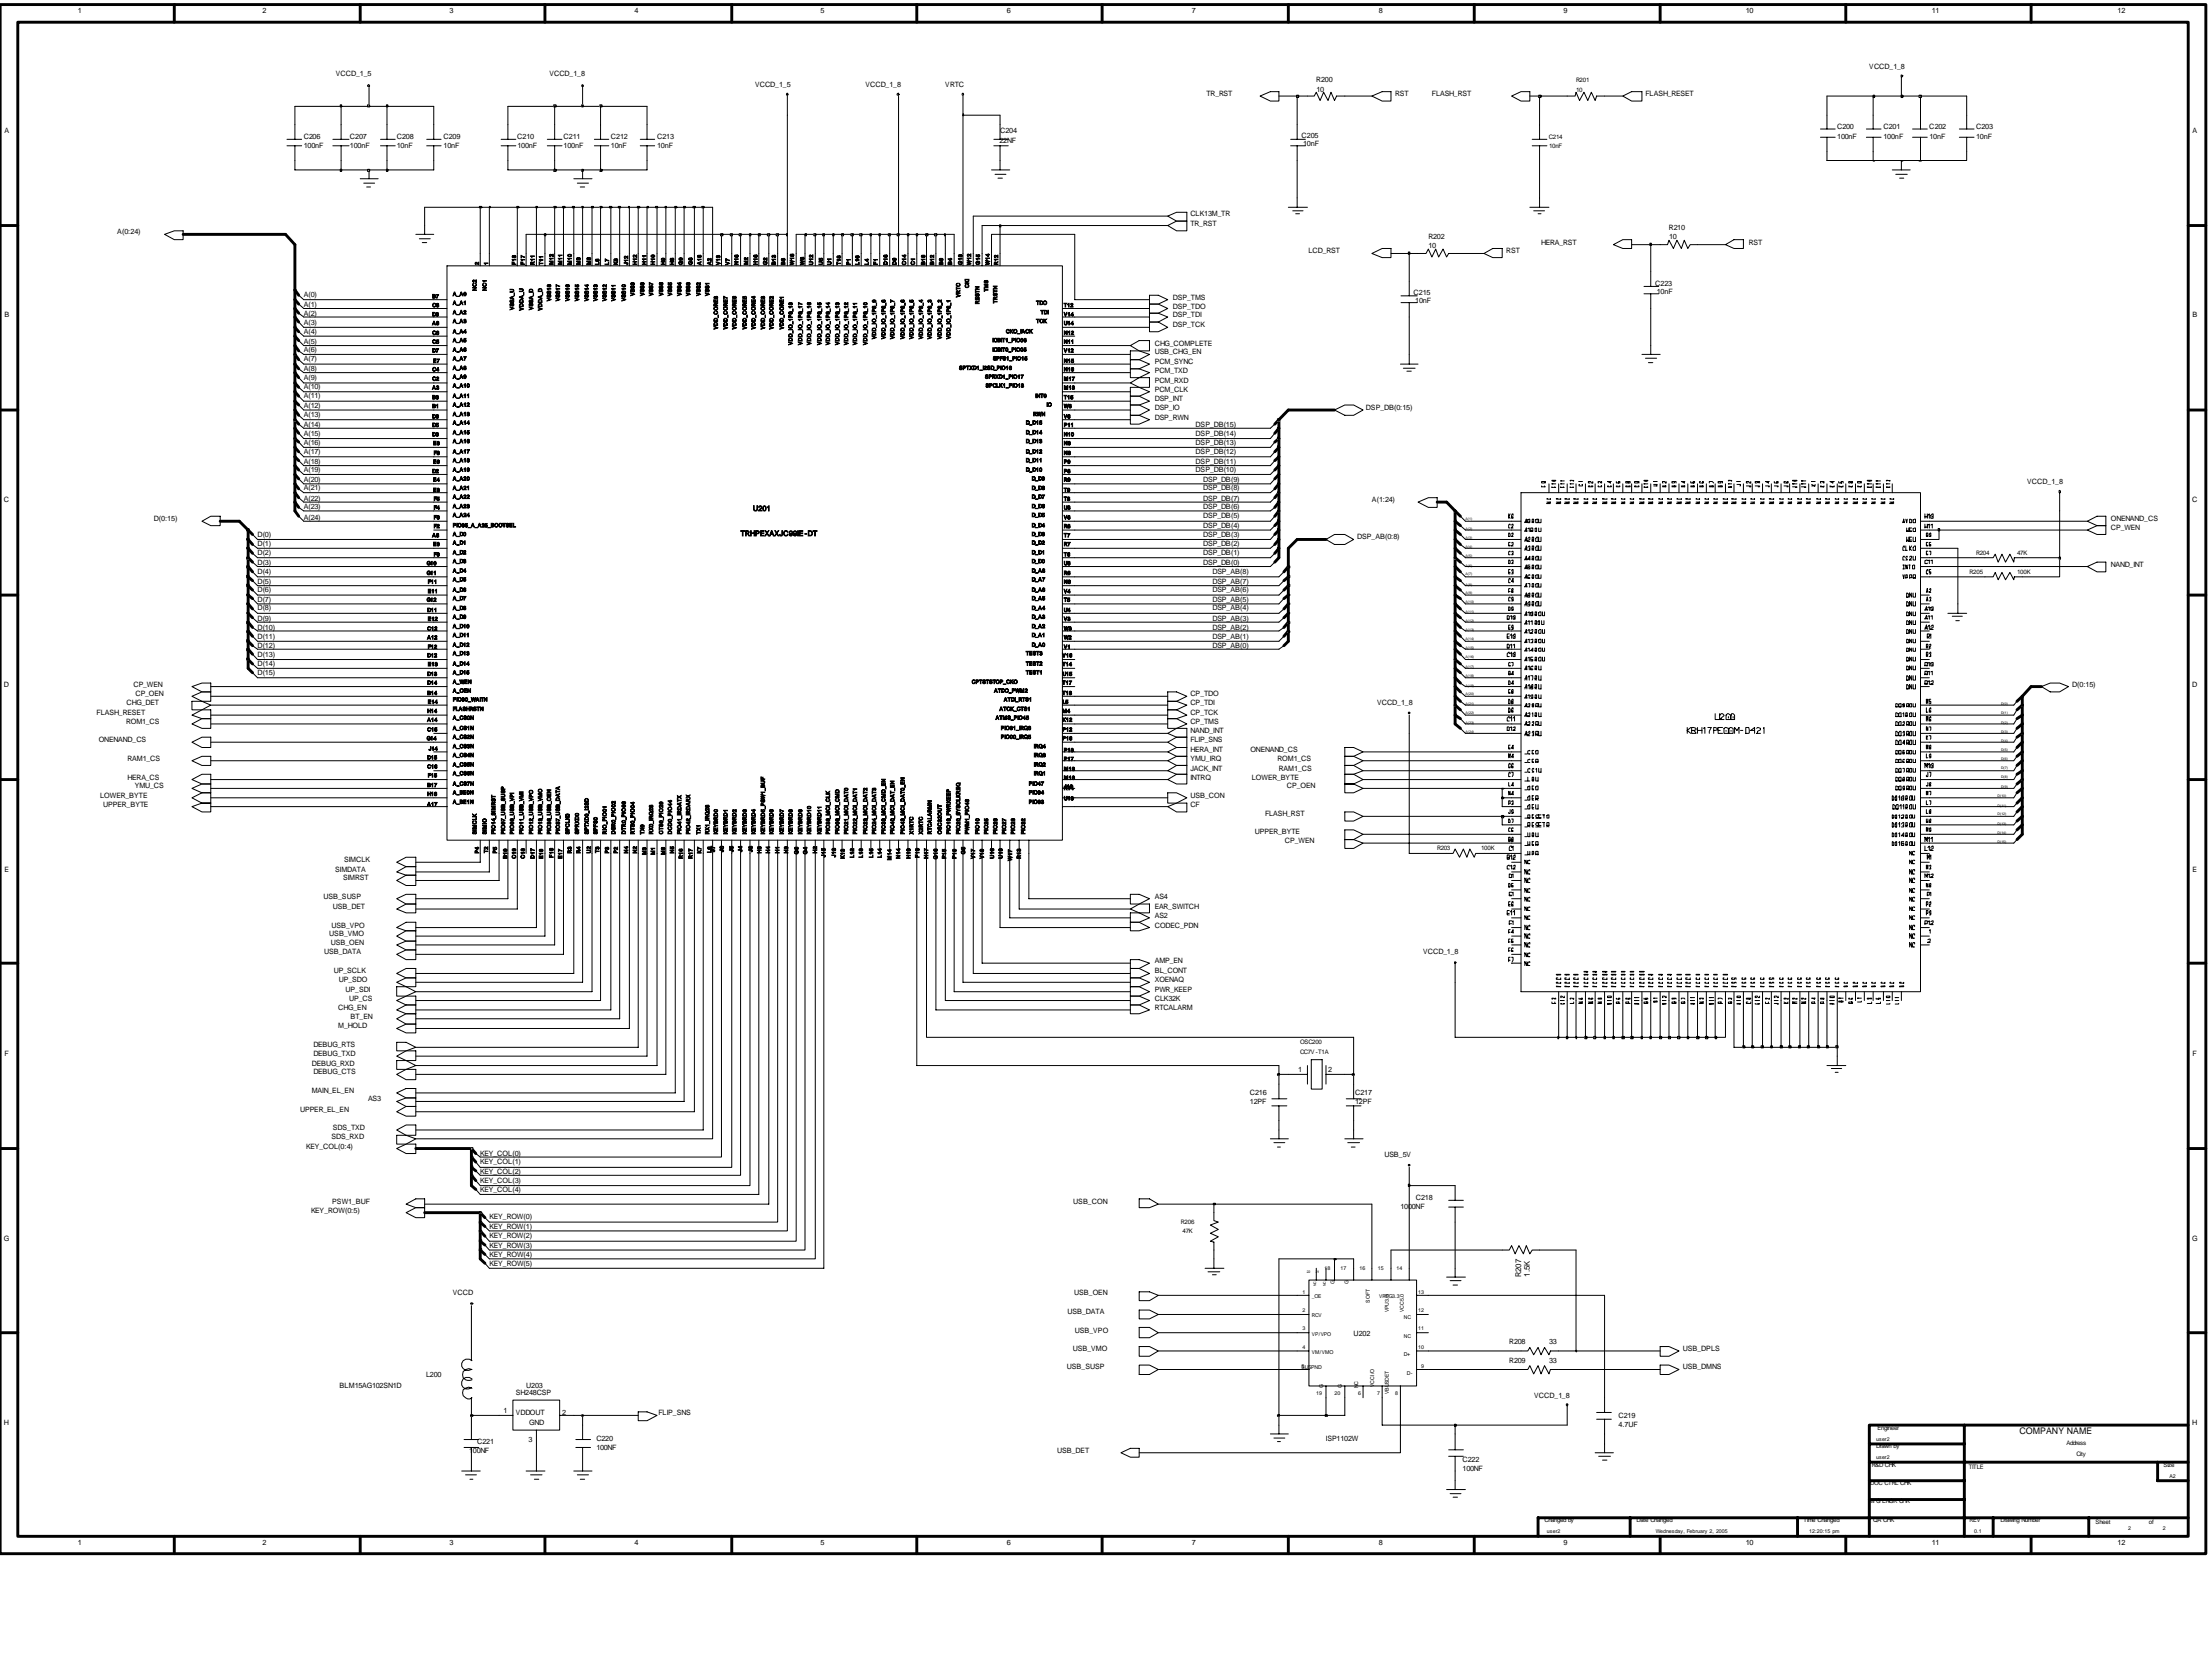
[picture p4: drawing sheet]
<svg xmlns="http://www.w3.org/2000/svg" width="159mm" height="121mm" viewBox="0 0 159 121" stroke-linecap="round" stroke-linejoin="round" font-family="sans-serif">
<defs><g id="words">
<text font-size="24.7" fill="#9cf" x="31.8" y="93.7" transform="rotate(-35 31.8 93.7)">Mobilchips</text>
<text font-size=".7" x="145.3" y="103.2">COMPANY NAME</text>
<g font-size=".5">
<text x="24.2" y="5.5">VCCD_1_5</text>
<text x="39.5" y="5.5">VCCD_1_8</text>
<text x="94.7" y="5.9">R200</text>
<text x="125.6" y="1">10</text>
<text x="134.5" y="5">VCCD_1_8</text>
<text x="139" y="1">11</text>
<text x="152.4" y="1">12</text>
<text x="21.9" y="10.6">100nF</text>
<text x="21.9" y="10">C206</text>
<text x="25.2" y="10.6">100nF</text>
<text x="25.2" y="10">C207</text>
<text x="28.5" y="10">C208</text>
<text x="28.5" y="10.6">10nF</text>
<text x="31.9" y="10">C209</text>
<text x="31.9" y="10.6">10nF</text>
<text x="37.2" y="10">C210</text>
<text x="37.2" y="10.6">100nF</text>
<text x="40.5" y="10.6">100nF</text>
<text x="40.5" y="10">C211</text>
<text x="44" y="10.6">10nF</text>
<text x="44" y="10">C212</text>
<text x="47.3" y="10">C213</text>
<text x="47.3" y="10.6">10nF</text>
<text x="54.3" y="6.3">VCCD_1_5</text>
<text x="62.3" y="6.3">VCCD_1_8</text>
<text x="68" y="6.3">VRTC</text>
<text x="71.9" y="10.3">22NF</text>
<text x="72" y="9.6">C204</text>
<text x="86.8" y="6.9">TR_RST</text>
<text x="93.7" y="9.9">C205</text>
<text x="93.8" y="10.5">10nF</text>
<text x="94.7" y="6.6">10</text>
<text x="100.4" y="6.9">RST</text>
<text x="103" y="6.9">FLASH_RST</text>
<text x="118.4" y="6.9">FLASH_RESET</text>
<text x="132.2" y="10">100nF</text>
<text x="132.2" y="9.3">C200</text>
<text x="135.5" y="10">100nF</text>
<text x="135.5" y="9.3">C201</text>
<text x="138.8" y="10">10nF</text>
<text x="138.8" y="9.3">C202</text>
<text x="142.2" y="10">10nF</text>
<text x="142.2" y="9.3">C203</text>
<text x="8.4" y="16.9">A(0:24)</text>
<text x="85.7" y="16.2">TR_RST</text>
<text x="85.7" y="15.5">CLK13M_TR</text>
<text x="102.8" y="17.2">R202</text>
<text x="102.8" y="17.9">10</text>
<text x="110.9" y="17.6">HERA_RST</text>
<text x="120.1" y="17.2">10</text>
<text x="120.1" y="16.5">R210</text>
<text x="125.8" y="17.6">RST</text>
<text x="21.9" y="22.1">A(1)</text>
<text x="21.9" y="21.3">A(0)</text>
<text x="21.9" y="23.4">A(3)</text>
<text x="21.9" y="22.7">A(2)</text>
<text x="84.4" y="23.5">DSP_TCK</text>
<text x="84.4" y="22.8">DSP_TDI</text>
<text x="84.4" y="22.2">DSP_TDO</text>
<text x="84.4" y="21.6">DSP_TMS</text>
<text x="94.1" y="18.2">LCD_RST</text>
<text x="101.7" y="21.2">C215</text>
<text x="101.8" y="21.8">10nF</text>
<text x="108.4" y="18.2">RST</text>
<text x="119.1" y="20.5">C223</text>
<text x="119.2" y="21.1">10nF</text>
<text x="21.9" y="30">A(13)</text>
<text x="21.9" y="29.3">A(12)</text>
<text x="21.9" y="28.6">A(11)</text>
<text x="21.9" y="28">A(10)</text>
<text x="21.9" y="27.3">A(9)</text>
<text x="21.9" y="26.7">A(8)</text>
<text x="21.9" y="26">A(7)</text>
<text x="21.9" y="25.3">A(6)</text>
<text x="21.9" y="24.7">A(5)</text>
<text x="21.9" y="24">A(4)</text>
<text x="83.1" y="28.2">PCM_CLK</text>
<text x="83.1" y="26.2">PCM_SYNC</text>
<text x="83.1" y="27.5">PCM_RXD</text>
<text x="83.1" y="26.8">PCM_TXD</text>
<text x="83.1" y="28.9">DSP_INT</text>
<text x="83.1" y="29.5">DSP_IO</text>
<text x="83.1" y="25.5">USB_CHG_EN</text>
<text x="83.1" y="24.9">CHG_COMPLETE</text>
<text x="98.3" y="29.5">DSP_DB(0:15)</text>
<text x="21.9" y="33.3">A(18)</text>
<text x="21.9" y="32.7">A(17)</text>
<text x="21.9" y="32">A(16)</text>
<text x="21.9" y="31.3">A(15)</text>
<text x="21.9" y="30.7">A(14)</text>
<text x="21.9" y="35.3">A(21)</text>
<text x="21.9" y="34.6">A(20)</text>
<text x="21.9" y="34">A(19)</text>
<text x="83.1" y="30.2">DSP_RWN</text>
<text x="86" y="34">DSP_DB(10)</text>
<text x="86" y="33.3">DSP_DB(11)</text>
<text x="86" y="32.7">DSP_DB(12)</text>
<text x="86" y="32">DSP_DB(13)</text>
<text x="86" y="31.3">DSP_DB(14)</text>
<text x="86" y="30.7">DSP_DB(15)</text>
<text x="86.6" y="35.3">DSP_DB(8)</text>
<text x="86.6" y="34.6">DSP_DB(9)</text>
<text x="145.9" y="34.8">VCCD_1_8</text>
<text x="11.1" y="37.5">D(0:15)</text>
<text x="18.5" y="42">D(5)</text>
<text x="18.5" y="41.3">D(4)</text>
<text x="18.5" y="40.7">D(3)</text>
<text x="18.5" y="39.9">D(2)</text>
<text x="18.5" y="39.3">D(1)</text>
<text x="18.5" y="38.6">D(0)</text>
<text x="21.9" y="37.4">A(24)</text>
<text x="21.9" y="36.7">A(23)</text>
<text x="21.9" y="36">A(22)</text>
<text x="53.3" y="38.6">TRHPEXAXJC99IE-DT</text>
<text x="54.2" y="36.8">U201</text>
<text x="86.6" y="39.3">DSP_DB(2)</text>
<text x="86.6" y="38.6">DSP_DB(3)</text>
<text x="86.6" y="38">DSP_DB(4)</text>
<text x="86.6" y="37.3">DSP_DB(5)</text>
<text x="86.6" y="36.7">DSP_DB(6)</text>
<text x="86.6" y="36">DSP_DB(7)</text>
<text x="86.6" y="40.7">DSP_DB(0)</text>
<text x="86.6" y="39.9">DSP_DB(1)</text>
<text x="87.2" y="42">DSP_AB(7)</text>
<text x="87.2" y="41.3">DSP_AB(8)</text>
<text x="97.7" y="38.8">DSP_AB(0:8)</text>
<text x="98.7" y="36.1">A(1:24)</text>
<text x="151.9" y="40.8">NAND_INT</text>
<text x="151.9" y="37.5">ONENAND_CS</text>
<text x="151.9" y="38.1">CP_WEN</text>
<text x="18.5" y="44.7">D(9)</text>
<text x="18.5" y="43.9">D(8)</text>
<text x="18.5" y="43.3">D(7)</text>
<text x="18.5" y="42.6">D(6)</text>
<text x="18.5" y="47.9">D(14)</text>
<text x="18.5" y="47.3">D(13)</text>
<text x="18.5" y="46.6">D(12)</text>
<text x="18.5" y="46">D(11)</text>
<text x="18.5" y="45.3">D(10)</text>
<text x="87.2" y="46">DSP_AB(1)</text>
<text x="87.2" y="45.3">DSP_AB(2)</text>
<text x="87.2" y="44.7">DSP_AB(3)</text>
<text x="87.2" y="43.9">DSP_AB(4)</text>
<text x="87.2" y="43.3">DSP_AB(5)</text>
<text x="87.2" y="42.6">DSP_AB(6)</text>
<text x="87.2" y="46.6">DSP_AB(0)</text>
<text x="7" y="51.4">FLASH_RESET</text>
<text x="7.1" y="53.4">ONENAND_CS</text>
<text x="9.1" y="52.1">ROM1_CS</text>
<text x="9.1" y="50.7">CHG_DET</text>
<text x="9.6" y="49.4">CP_WEN</text>
<text x="9.7" y="50.1">CP_OEN</text>
<text x="18.5" y="48.5">D(15)</text>
<text x="85.7" y="52.8">NAND_INT</text>
<text x="85.7" y="53.4">FLIP_SNS</text>
<text x="85.7" y="51.4">CP_TCK</text>
<text x="85.7" y="50.7">CP_TDI</text>
<text x="85.7" y="50.1">CP_TDO</text>
<text x="85.7" y="52.1">CP_TMS</text>
<text x="99.1" y="50.7">VCCD_1_8</text>
<text x="149.1" y="49.4">D(0:15)</text>
<text x="7.2" y="57.4">LOWER_BYTE</text>
<text x="7.4" y="58">UPPER_BYTE</text>
<text x="9.2" y="56.1">HERA_CS</text>
<text x="9.2" y="54.7">RAM1_CS</text>
<text x="9.7" y="56.7">YMU_CS</text>
<text x="85.7" y="58">CF</text>
<text x="85.7" y="57.4">USB_CON</text>
<text x="85.7" y="56.1">INTRQ</text>
<text x="85.7" y="55.4">JACK_INT</text>
<text x="85.7" y="54.7">YMU_IRQ</text>
<text x="85.7" y="54.1">HERA_INT</text>
<text x="90" y="54.1">ONENAND_CS</text>
<text x="90.1" y="56.1">LOWER_BYTE</text>
<text x="91" y="58.7">FLASH_RST</text>
<text x="91.9" y="54.7">ROM1_CS</text>
<text x="92" y="55.4">RAM1_CS</text>
<text x="92.6" y="56.7">CP_OEN</text>
<text x="23.3" y="64.7">USB_SUSP</text>
<text x="24" y="65.4">USB_DET</text>
<text x="24.1" y="62.7">SIMDATA</text>
<text x="24.7" y="63.3">SIMRST</text>
<text x="24.8" y="62">SIMCLK</text>
<text x="83.1" y="65.4">EAR_SWITCH</text>
<text x="83.1" y="64.7">AS4</text>
<text x="90.3" y="60">UPPER_BYTE</text>
<text x="92.4" y="60.7">CP_WEN</text>
<text x="23.3" y="68.7">USB_DATA</text>
<text x="23.7" y="67.3">USB_VMO</text>
<text x="23.8" y="68">USB_OEN</text>
<text x="23.8" y="66.7">USB_VPO</text>
<text x="24" y="70">UP_SCLK</text>
<text x="24.4" y="70.7">UP_SDO</text>
<text x="24.9" y="71.3">UP_SDI</text>
<text x="25.1" y="72">UP_CS</text>
<text x="83.1" y="71.3">PWR_KEEP</text>
<text x="83.1" y="70.7">XOENAQ</text>
<text x="83.1" y="66.7">CODEC_PDN</text>
<text x="83.1" y="66">AS2</text>
<text x="83.1" y="69.3">AMP_EN</text>
<text x="83.1" y="70">BL_CONT</text>
<text x="83.1" y="72">CLK32K</text>
<text x="102.4" y="68.7">VCCD_1_8</text>
<text x="22.4" y="76.7">DEBUG_RXD</text>
<text x="22.6" y="76">DEBUG_TXD</text>
<text x="22.6" y="75.3">DEBUG_RTS</text>
<text x="22.6" y="77.3">DEBUG_CTS</text>
<text x="24.3" y="72.7">CHG_EN</text>
<text x="24.3" y="74">M_HOLD</text>
<text x="25.2" y="73.3">BT_EN</text>
<text x="83.1" y="72.7">RTCALARM</text>
<text x="21.6" y="80">UPPER_EL_EN</text>
<text x="22" y="82.6">KEY_COL(0:4)</text>
<text x="22.4" y="78.6">MAIN_EL_EN</text>
<text x="23.8" y="81.9">SDS_RXD</text>
<text x="24" y="81.3">SDS_TXD</text>
<text x="26.5" y="79.2">AS3</text>
<text x="34.6" y="83.2">KEY_COL(0)</text>
<text x="34.6" y="83.8">KEY_COL(1)</text>
<text x="89.9" y="79.4">12PF</text>
<text x="89.9" y="78.8">C216</text>
<text x="97.5" y="78.8">C217</text>
<text x="97.5" y="79.4">12PF</text>
<text x="99.6" y="83.2">USB_5V</text>
<text x="22.4" y="87.2">KEY_ROW(0:5)</text>
<text x="23.9" y="86.6">PSW1_BUF</text>
<text x="34.6" y="84.4">KEY_COL(2)</text>
<text x="34.6" y="85.1">KEY_COL(3)</text>
<text x="34.6" y="85.8">KEY_COL(4)</text>
<text x="35.2" y="87.7">KEY_ROW(0)</text>
<text x="35.2" y="88.4">KEY_ROW(1)</text>
<text x="35.2" y="89.1">KEY_ROW(2)</text>
<text x="35.2" y="89.8">KEY_ROW(3)</text>
<text x="77.2" y="86.6">USB_CON</text>
<text x="100.8" y="87">1000NF</text>
<text x="101.9" y="86.3">C218</text>
<text x="32.6" y="93.2">VCCD</text>
<text x="35.2" y="90.4">KEY_ROW(4)</text>
<text x="35.2" y="91.1">KEY_ROW(5)</text>
<text x="76.8" y="94.6">USB_DATA</text>
<text x="77.3" y="93.2">USB_OEN</text>
<text x="77.3" y="95.9">USB_VPO</text>
<text x="24.4" y="99.9">BLM15AG102SN1D</text>
<text x="30.7" y="99">L200</text>
<text x="37.1" y="101.8">VDDOUT</text>
<text x="37.1" y="100.3">SH248CSP</text>
<text x="37.9" y="99.9">U203</text>
<text x="47.4" y="101.8">FLIP_SNS</text>
<text x="76.8" y="98.5">USB_SUSP</text>
<text x="77.2" y="97.2">USB_VMO</text>
<text x="97.4" y="96.1">U202</text>
<text x="108.6" y="98">R209</text>
<text x="108.6" y="96.7">R208</text>
<text x="110.4" y="100.6">VCCD_1_8</text>
<text x="111.5" y="98">33</text>
<text x="111.5" y="96.7">33</text>
<text x="121.1" y="98.5">USB_DMNS</text>
<text x="121.1" y="97.2">USB_DPLS</text>
<text x="33.8" y="104.5">100NF</text>
<text x="34.3" y="103.9">C221</text>
<text x="38.1" y="102.5">GND</text>
<text x="42.9" y="103.7">C220</text>
<text x="42.9" y="104.3">100NF</text>
<text x="76.1" y="104.5">USB_DET</text>
<text x="95.4" y="103.7">ISP1102W</text>
<text x="105.2" y="105.8">100NF</text>
<text x="105.2" y="105.2">C222</text>
<text x="116.4" y="102.7">4.7UF</text>
<text x="116.4" y="102">C219</text>
<text x="125.6" y="111.2">10</text>
<text x="139" y="111.2">11</text>
<text x="152.4" y="111.2">12</text>
</g>
<g font-size=".4">
<text x="113.4" y="5.9">R201</text>
<text x="111.5" y="10.6">10nF</text>
<text x="111.5" y="10">C214</text>
<text x="113.4" y="6.6">10</text>
<text x="31.1" y="22.7">D8</text>
<text x="31.1" y="23.4">A6</text>
<text x="31.1" y="22.1">C8</text>
<text x="31.1" y="21.5">B7</text>
<text x="32.6" y="22.6">A_A2</text>
<text x="32.6" y="23.2">A_A3</text>
<text x="32.6" y="24">A_A4</text>
<text x="32.6" y="21.9">A_A1</text>
<text x="32.6" y="21.3">A_A0</text>
<text x="34.3" y="20.9" transform="rotate(-90 34.3 20.9)">NC2</text>
<text x="34.4" y="19.1" transform="rotate(-90 34.4 19.1)">2</text>
<text x="35" y="20.9" transform="rotate(-90 35 20.9)">NC1</text>
<text x="35.1" y="19.1" transform="rotate(-90 35.1 19.1)">1</text>
<text x="37" y="22.3" transform="rotate(-90 37 22.3)">VSSA_U</text>
<text x="37.1" y="19.1" transform="rotate(-90 37.1 19.1)">F18</text>
<text x="37.6" y="22.3" transform="rotate(-90 37.6 22.3)">VDDA_U</text>
<text x="37.8" y="19.1" transform="rotate(-90 37.8 19.1)">F17</text>
<text x="38.3" y="22.3" transform="rotate(-90 38.3 22.3)">VSSA_D</text>
<text x="38.4" y="19.1" transform="rotate(-90 38.4 19.1)">R11</text>
<text x="39" y="22.3" transform="rotate(-90 39 22.3)">VDDA_D</text>
<text x="39.1" y="19.1" transform="rotate(-90 39.1 19.1)">T11</text>
<text x="39.6" y="21.7" transform="rotate(-90 39.6 21.7)">VSS18</text>
<text x="39.8" y="19.1" transform="rotate(-90 39.8 19.1)">M12</text>
<text x="40.3" y="21.7" transform="rotate(-90 40.3 21.7)">VSS17</text>
<text x="40.4" y="19.1" transform="rotate(-90 40.4 19.1)">M11</text>
<text x="41" y="21.7" transform="rotate(-90 41 21.7)">VSS16</text>
<text x="41.1" y="19.1" transform="rotate(-90 41.1 19.1)">M10</text>
<text x="41.6" y="21.7" transform="rotate(-90 41.6 21.7)">VSS15</text>
<text x="41.8" y="19.1" transform="rotate(-90 41.8 19.1)">M9</text>
<text x="42.3" y="21.7" transform="rotate(-90 42.3 21.7)">VSS14</text>
<text x="42.5" y="19.1" transform="rotate(-90 42.5 19.1)">M8</text>
<text x="43" y="21.7" transform="rotate(-90 43 21.7)">VSS13</text>
<text x="43.1" y="19.1" transform="rotate(-90 43.1 19.1)">L8</text>
<text x="43.6" y="21.7" transform="rotate(-90 43.6 21.7)">VSS12</text>
<text x="43.8" y="19.1" transform="rotate(-90 43.8 19.1)">L7</text>
<text x="44.3" y="21.7" transform="rotate(-90 44.3 21.7)">VSS11</text>
<text x="44.4" y="19.1" transform="rotate(-90 44.4 19.1)">K8</text>
<text x="45" y="21.7" transform="rotate(-90 45 21.7)">VSS10</text>
<text x="45.2" y="19.1" transform="rotate(-90 45.2 19.1)">J12</text>
<text x="45.6" y="21.3" transform="rotate(-90 45.6 21.3)">VSS9</text>
<text x="45.8" y="19.1" transform="rotate(-90 45.8 19.1)">H12</text>
<text x="46.3" y="21.3" transform="rotate(-90 46.3 21.3)">VSS8</text>
<text x="46.5" y="19.1" transform="rotate(-90 46.5 19.1)">H11</text>
<text x="47" y="21.3" transform="rotate(-90 47 21.3)">VSS7</text>
<text x="47.1" y="19.1" transform="rotate(-90 47.1 19.1)">H10</text>
<text x="47.7" y="21.3" transform="rotate(-90 47.7 21.3)">VSS6</text>
<text x="47.8" y="19.1" transform="rotate(-90 47.8 19.1)">H9</text>
<text x="48.3" y="21.3" transform="rotate(-90 48.3 21.3)">VSS5</text>
<text x="48.5" y="19.1" transform="rotate(-90 48.5 19.1)">H8</text>
<text x="49" y="21.3" transform="rotate(-90 49 21.3)">VSS4</text>
<text x="49.1" y="19.1" transform="rotate(-90 49.1 19.1)">G9</text>
<text x="49.6" y="21.3" transform="rotate(-90 49.6 21.3)">VSS3</text>
<text x="49.8" y="19.1" transform="rotate(-90 49.8 19.1)">G8</text>
<text x="50.4" y="21.3" transform="rotate(-90 50.4 21.3)">VSS2</text>
<text x="50.5" y="19.1" transform="rotate(-90 50.5 19.1)">A18</text>
<text x="51" y="21.3" transform="rotate(-90 51 21.3)">VSS1</text>
<text x="51.2" y="19.1" transform="rotate(-90 51.2 19.1)">A2</text>
<text x="51.6" y="23.7" transform="rotate(-90 51.6 23.7)">VDD_CORE8</text>
<text x="51.8" y="19.1" transform="rotate(-90 51.8 19.1)">V13</text>
<text x="52.3" y="23.7" transform="rotate(-90 52.3 23.7)">VDD_CORE7</text>
<text x="52.5" y="19.1" transform="rotate(-90 52.5 19.1)">V7</text>
<text x="53" y="23.7" transform="rotate(-90 53 23.7)">VDD_CORE6</text>
<text x="53.1" y="19.1" transform="rotate(-90 53.1 19.1)">N18</text>
<text x="53.7" y="23.7" transform="rotate(-90 53.7 23.7)">VDD_CORE5</text>
<text x="53.8" y="19.1" transform="rotate(-90 53.8 19.1)">M2</text>
<text x="54.3" y="23.7" transform="rotate(-90 54.3 23.7)">VDD_CORE4</text>
<text x="54.5" y="19.1" transform="rotate(-90 54.5 19.1)">H18</text>
<text x="55" y="23.7" transform="rotate(-90 55 23.7)">VDD_CORE3</text>
<text x="55.2" y="19.1" transform="rotate(-90 55.2 19.1)">G2</text>
<text x="55.6" y="23.7" transform="rotate(-90 55.6 23.7)">VDD_CORE2</text>
<text x="55.8" y="19.1" transform="rotate(-90 55.8 19.1)">B13</text>
<text x="56.4" y="23.7" transform="rotate(-90 56.4 23.7)">VDD_CORE1</text>
<text x="56.5" y="19.1" transform="rotate(-90 56.5 19.1)">B8</text>
<text x="57.1" y="19.1" transform="rotate(-90 57.1 19.1)">W18</text>
<text x="57.9" y="19.1" transform="rotate(-90 57.9 19.1)">W8</text>
<text x="58.5" y="19.1" transform="rotate(-90 58.5 19.1)">U12</text>
<text x="59.2" y="19.1" transform="rotate(-90 59.2 19.1)">U5</text>
<text x="59.8" y="19.1" transform="rotate(-90 59.8 19.1)">U1</text>
<text x="60.5" y="19.1" transform="rotate(-90 60.5 19.1)">T18</text>
<text x="61.2" y="19.1" transform="rotate(-90 61.2 19.1)">P1</text>
<text x="61.8" y="19.1" transform="rotate(-90 61.8 19.1)">L16</text>
<text x="62.5" y="19.1" transform="rotate(-90 62.5 19.1)">L4</text>
<text x="63.1" y="19.1" transform="rotate(-90 63.1 19.1)">F1</text>
<text x="63.8" y="19.1" transform="rotate(-90 63.8 19.1)">D18</text>
<text x="64.5" y="19.1" transform="rotate(-90 64.5 19.1)">D9</text>
<text x="65.2" y="19.1" transform="rotate(-90 65.2 19.1)">C14</text>
<text x="65.8" y="19.1" transform="rotate(-90 65.8 19.1)">C1</text>
<text x="66.6" y="19.1" transform="rotate(-90 66.6 19.1)">B16</text>
<text x="67.2" y="19.1" transform="rotate(-90 67.2 19.1)">B12</text>
<text x="67.9" y="19.1" transform="rotate(-90 67.9 19.1)">B6</text>
<text x="68.5" y="19.1" transform="rotate(-90 68.5 19.1)">B4</text>
<text x="69.1" y="21.4" transform="rotate(-90 69.1 21.4)">VRTC</text>
<text x="69.2" y="19.1" transform="rotate(-90 69.2 19.1)">G18</text>
<text x="69.7" y="20.7" transform="rotate(-90 69.7 20.7)">CKI</text>
<text x="69.9" y="19.1" transform="rotate(-90 69.9 19.1)">W12</text>
<text x="70.5" y="21.9" transform="rotate(-90 70.5 21.9)">RESTN</text>
<text x="70.5" y="19.1" transform="rotate(-90 70.5 19.1)">G15</text>
<text x="71.1" y="21" transform="rotate(-90 71.1 21)">TMS</text>
<text x="71.2" y="19.1" transform="rotate(-90 71.2 19.1)">W14</text>
<text x="71.7" y="21.8" transform="rotate(-90 71.7 21.8)">TRSTN</text>
<text x="71.8" y="19.1" transform="rotate(-90 71.8 19.1)">R12</text>
<text x="72.4" y="24">CKO_IACK</text>
<text x="74.6" y="23.2">TCK</text>
<text x="74.6" y="21.9">TDO</text>
<text x="74.9" y="22.6">TDI</text>
<text x="76.5" y="23.4">U14</text>
<text x="76.5" y="22.7">V14</text>
<text x="76.5" y="22.1">T12</text>
<text x="31.1" y="24.1">C6</text>
<text x="31.1" y="24.7">C5</text>
<text x="31.1" y="25.3">D7</text>
<text x="31.1" y="28">A3</text>
<text x="31.1" y="28.7">B3</text>
<text x="31.1" y="29.3">B1</text>
<text x="31.1" y="26.7">C4</text>
<text x="31.1" y="27.4">C2</text>
<text x="31.2" y="26.1">E7</text>
<text x="32.6" y="26.6">A_A8</text>
<text x="32.6" y="27.2">A_A9</text>
<text x="32.6" y="24.6">A_A5</text>
<text x="32.6" y="25.3">A_A6</text>
<text x="32.6" y="25.9">A_A7</text>
<text x="32.6" y="27.9">A_A10</text>
<text x="32.6" y="28.6">A_A11</text>
<text x="32.6" y="29.2">A_A12</text>
<text x="32.6" y="29.9">A_A13</text>
<text x="57" y="24.8" transform="rotate(-90 57 24.8)">VDD_IO_1P8_18</text>
<text x="57.7" y="24.8" transform="rotate(-90 57.7 24.8)">VDD_IO_1P8_17</text>
<text x="58.3" y="24.8" transform="rotate(-90 58.3 24.8)">VDD_IO_1P8_16</text>
<text x="59.1" y="24.8" transform="rotate(-90 59.1 24.8)">VDD_IO_1P8_15</text>
<text x="59.7" y="24.8" transform="rotate(-90 59.7 24.8)">VDD_IO_1P8_14</text>
<text x="60.4" y="24.8" transform="rotate(-90 60.4 24.8)">VDD_IO_1P8_13</text>
<text x="61" y="24.8" transform="rotate(-90 61 24.8)">VDD_IO_1P8_12</text>
<text x="61.6" y="24.8" transform="rotate(-90 61.6 24.8)">VDD_IO_1P8_11</text>
<text x="62.4" y="24.8" transform="rotate(-90 62.4 24.8)">VDD_IO_1P8_10</text>
<text x="63" y="24.4" transform="rotate(-90 63 24.4)">VDD_IO_1P8_9</text>
<text x="63.7" y="24.4" transform="rotate(-90 63.7 24.4)">VDD_IO_1P8_8</text>
<text x="64.3" y="24.4" transform="rotate(-90 64.3 24.4)">VDD_IO_1P8_7</text>
<text x="65.1" y="24.4" transform="rotate(-90 65.1 24.4)">VDD_IO_1P8_6</text>
<text x="65.7" y="24.4" transform="rotate(-90 65.7 24.4)">VDD_IO_1P8_5</text>
<text x="66.4" y="24.4" transform="rotate(-90 66.4 24.4)">VDD_IO_1P8_4</text>
<text x="67" y="24.4" transform="rotate(-90 67 24.4)">VDD_IO_1P8_3</text>
<text x="67.7" y="24.4" transform="rotate(-90 67.7 24.4)">VDD_IO_1P8_2</text>
<text x="68.4" y="24.4" transform="rotate(-90 68.4 24.4)">VDD_IO_1P8_1</text>
<text x="69" y="26.6">SPTXD1_I2SD_PIO16</text>
<text x="70.9" y="27.2">SPRXD1_PIO17</text>
<text x="70.9" y="27.9">SPCLK1_PIO18</text>
<text x="71.4" y="25.3">IOBIT0_PIO05</text>
<text x="71.4" y="24.6">IOBIT1_PIO06</text>
<text x="71.4" y="25.9">SPFS1_PIO15</text>
<text x="74.3" y="29.9">RWN</text>
<text x="74.5" y="28.6">INT0</text>
<text x="75.3" y="29.2">IO</text>
<text x="76.5" y="28">M18</text>
<text x="76.5" y="26.7">N16</text>
<text x="76.5" y="24.1">N12</text>
<text x="76.5" y="29.3">W6</text>
<text x="76.5" y="25.3">V12</text>
<text x="76.5" y="24.7">N11</text>
<text x="76.5" y="28.7">T15</text>
<text x="76.5" y="26.1">N15</text>
<text x="76.5" y="27.4">M17</text>
<text x="31.1" y="34">D2</text>
<text x="31.1" y="30.1">D6</text>
<text x="31.1" y="30.7">D5</text>
<text x="31.1" y="31.4">D3</text>
<text x="31.2" y="34.6">E4</text>
<text x="31.2" y="35.4">E3</text>
<text x="31.2" y="32">E8</text>
<text x="31.2" y="33.3">E6</text>
<text x="31.2" y="32.7">F8</text>
<text x="32.6" y="34.6">A_A20</text>
<text x="32.6" y="35.2">A_A21</text>
<text x="32.6" y="35.9">A_A22</text>
<text x="32.6" y="30.5">A_A14</text>
<text x="32.6" y="31.2">A_A15</text>
<text x="32.6" y="31.9">A_A16</text>
<text x="32.6" y="32.6">A_A17</text>
<text x="32.6" y="33.2">A_A18</text>
<text x="32.6" y="33.9">A_A19</text>
<text x="73.8" y="31.2">D_D14</text>
<text x="73.8" y="30.5">D_D15</text>
<text x="73.8" y="33.9">D_D10</text>
<text x="73.8" y="33.2">D_D11</text>
<text x="73.8" y="32.6">D_D12</text>
<text x="73.8" y="31.9">D_D13</text>
<text x="74.2" y="35.9">D_D7</text>
<text x="74.2" y="35.2">D_D8</text>
<text x="74.2" y="34.6">D_D9</text>
<text x="76.5" y="30.1">V6</text>
<text x="76.5" y="30.7">P11</text>
<text x="76.5" y="35.4">T9</text>
<text x="76.5" y="34.6">R9</text>
<text x="76.5" y="34">P8</text>
<text x="76.5" y="33.3">P9</text>
<text x="76.5" y="32.7">N8</text>
<text x="76.5" y="32">N9</text>
<text x="76.5" y="31.4">N10</text>
<text x="30.7" y="40.7">G10</text>
<text x="30.7" y="41.3">G11</text>
<text x="30.8" y="42">F11</text>
<text x="31.1" y="38.6">A8</text>
<text x="31.2" y="39.3">E9</text>
<text x="31.2" y="36">F5</text>
<text x="31.2" y="36.7">F4</text>
<text x="31.2" y="37.3">F3</text>
<text x="31.2" y="40">F9</text>
<text x="31.2" y="38">F2</text>
<text x="32.6" y="38.6">A_D0</text>
<text x="32.6" y="39.2">A_D1</text>
<text x="32.6" y="36.5">A_A23</text>
<text x="32.6" y="37.2">A_A24</text>
<text x="32.6" y="39.9">A_D2</text>
<text x="32.6" y="40.5">A_D3</text>
<text x="32.6" y="41.2">A_D4</text>
<text x="32.6" y="41.8">A_D5</text>
<text x="32.6" y="37.9">PIO35_A_A25_BOOTSEL</text>
<text x="74.2" y="39.2">D_D2</text>
<text x="74.2" y="38.6">D_D3</text>
<text x="74.2" y="37.9">D_D4</text>
<text x="74.2" y="37.2">D_D5</text>
<text x="74.2" y="36.5">D_D6</text>
<text x="74.2" y="41.8">D_A7</text>
<text x="74.2" y="41.2">D_A8</text>
<text x="74.2" y="40.5">D_D0</text>
<text x="74.2" y="39.9">D_D1</text>
<text x="76.5" y="39.3">R7</text>
<text x="76.5" y="38.6">T7</text>
<text x="76.5" y="38">R8</text>
<text x="76.5" y="37.3">V8</text>
<text x="76.5" y="36.7">U8</text>
<text x="76.5" y="36">T8</text>
<text x="76.5" y="42">N6</text>
<text x="76.5" y="41.3">R6</text>
<text x="76.5" y="40.7">U6</text>
<text x="76.5" y="40">T6</text>
<text x="141.7" y="41.3">R205</text>
<text x="142.2" y="39.9">R204</text>
<text x="145.1" y="39.9">47K</text>
<text x="145.1" y="41.3">100K</text>
<text x="30.7" y="43.3">G12</text>
<text x="30.7" y="45.4">C12</text>
<text x="30.7" y="46">A12</text>
<text x="30.7" y="47.3">D12</text>
<text x="30.7" y="44">D11</text>
<text x="30.8" y="46.7">F12</text>
<text x="30.8" y="47.9">E13</text>
<text x="30.8" y="42.7">E11</text>
<text x="30.8" y="44.7">E12</text>
<text x="32.6" y="45.2">A_D10</text>
<text x="32.6" y="45.8">A_D11</text>
<text x="32.6" y="46.5">A_D12</text>
<text x="32.6" y="47.1">A_D13</text>
<text x="32.6" y="47.9">A_D14</text>
<text x="32.6" y="42.6">A_D6</text>
<text x="32.6" y="43.2">A_D7</text>
<text x="32.6" y="43.9">A_D8</text>
<text x="32.6" y="44.5">A_D9</text>
<text x="73.8" y="47.9">TEST2</text>
<text x="73.8" y="47.1">TEST3</text>
<text x="74.2" y="46.5">D_A0</text>
<text x="74.2" y="45.8">D_A1</text>
<text x="74.2" y="45.2">D_A2</text>
<text x="74.2" y="44.5">D_A3</text>
<text x="74.2" y="43.9">D_A4</text>
<text x="74.2" y="43.2">D_A5</text>
<text x="74.2" y="42.6">D_A6</text>
<text x="76.4" y="47.9">T14</text>
<text x="76.4" y="47.3">V16</text>
<text x="76.5" y="46.7">V1</text>
<text x="76.5" y="46">W2</text>
<text x="76.5" y="45.3">W3</text>
<text x="76.5" y="44.7">V3</text>
<text x="76.5" y="44">U4</text>
<text x="76.5" y="43.3">T5</text>
<text x="76.5" y="42.7">V4</text>
<text x="30.7" y="53.2">G14</text>
<text x="30.7" y="51.9">A14</text>
<text x="30.7" y="52.6">C15</text>
<text x="30.7" y="48.6">D13</text>
<text x="30.7" y="50">B14</text>
<text x="30.7" y="49.2">D14</text>
<text x="30.7" y="51.3">H14</text>
<text x="30.8" y="50.6">E14</text>
<text x="30.8" y="54">J14</text>
<text x="32.6" y="53.1">A_CS2N</text>
<text x="32.6" y="53.8">A_CS3N</text>
<text x="32.6" y="48.5">A_D15</text>
<text x="32.6" y="51.8">A_CS0N</text>
<text x="32.6" y="52.5">A_CS1N</text>
<text x="32.6" y="49.8">A_OEN</text>
<text x="32.6" y="49.2">A_WEN</text>
<text x="32.6" y="51.1">FLASHRSTN</text>
<text x="32.6" y="50.5">PIO30_WAITN</text>
<text x="69.9" y="49.2">CPTSTSTOP_CKO</text>
<text x="71.5" y="49.8">ATDO_PWM2</text>
<text x="71.6" y="51.8">ATMS_PIO45</text>
<text x="71.9" y="51.1">ATCK_CTS1</text>
<text x="72" y="52.5">PIO31_IRQ6</text>
<text x="72" y="53.1">PIO00_IRQ5</text>
<text x="72.2" y="50.5">ATDI_RTS1</text>
<text x="73.8" y="48.5">TEST1</text>
<text x="74.4" y="53.8">IRQ4</text>
<text x="76.4" y="52.6">P12</text>
<text x="76.4" y="51.3">M4</text>
<text x="76.4" y="50.6">L5</text>
<text x="76.4" y="50">T13</text>
<text x="76.4" y="51.9">K12</text>
<text x="76.4" y="48.6">U15</text>
<text x="76.4" y="49.2">T17</text>
<text x="76.4" y="53.2">P16</text>
<text x="30.7" y="57.2">H16</text>
<text x="30.7" y="58">A17</text>
<text x="30.7" y="54.6">D15</text>
<text x="30.7" y="55.3">C16</text>
<text x="30.7" y="56.6">B17</text>
<text x="30.8" y="55.9">F15</text>
<text x="32.6" y="55.8">A_CS6N</text>
<text x="32.6" y="56.5">A_CS7N</text>
<text x="32.6" y="57.1">A_BE0N</text>
<text x="32.6" y="57.8">A_BE1N</text>
<text x="32.6" y="54.5">A_CS4N</text>
<text x="32.6" y="55.1">A_CS5N</text>
<text x="74" y="56.5">PIO47</text>
<text x="74" y="57.8">PIO33</text>
<text x="74" y="57.1">PIO34</text>
<text x="74.4" y="55.8">IRQ1</text>
<text x="74.4" y="55.1">IRQ2</text>
<text x="74.4" y="54.5">IRQ3</text>
<text x="76.5" y="56.7">J16</text>
<text x="76.5" y="57.6">U18</text>
<text x="76.5" y="56.8">R14</text>
<text x="76.5" y="56.1">M16</text>
<text x="76.5" y="55.4">M19</text>
<text x="76.5" y="54.7">P17</text>
<text x="76.5" y="54.1">P18</text>
<text x="34.3" y="60" transform="rotate(-90 34.3 60)">SIMCLK</text>
<text x="34.4" y="61.4" transform="rotate(-90 34.4 61.4)">P4</text>
<text x="35" y="60" transform="rotate(-90 35 60)">SIMIO</text>
<text x="35.1" y="61.4" transform="rotate(-90 35.1 61.4)">T2</text>
<text x="35.6" y="60" transform="rotate(-90 35.6 60)">PIO14_SIMRST</text>
<text x="35.7" y="61.4" transform="rotate(-90 35.7 61.4)">P5</text>
<text x="36.3" y="60" transform="rotate(-90 36.3 60)">PIO07_USB_SUSP</text>
<text x="36.5" y="61.8" transform="rotate(-90 36.5 61.8)">B19</text>
<text x="37" y="60" transform="rotate(-90 37 60)">PIO09_USB_VPI</text>
<text x="37.1" y="61.8" transform="rotate(-90 37.1 61.8)">C19</text>
<text x="37.6" y="60" transform="rotate(-90 37.6 60)">PIO11_USB_VMI</text>
<text x="37.8" y="61.8" transform="rotate(-90 37.8 61.8)">C18</text>
<text x="38.3" y="60" transform="rotate(-90 38.3 60)">PIO12_USB_VPO</text>
<text x="38.4" y="61.8" transform="rotate(-90 38.4 61.8)">D17</text>
<text x="39" y="60" transform="rotate(-90 39 60)">PIO13_USB_VMO</text>
<text x="39.1" y="61.8" transform="rotate(-90 39.1 61.8)">E16</text>
<text x="39.6" y="60" transform="rotate(-90 39.6 60)">PIO36_USB_OEN</text>
<text x="39.8" y="61.7" transform="rotate(-90 39.8 61.7)">F16</text>
<text x="40.3" y="60" transform="rotate(-90 40.3 60)">PIO37_USB_DATA</text>
<text x="40.4" y="61.8" transform="rotate(-90 40.4 61.8)">E17</text>
<text x="41" y="60" transform="rotate(-90 41 60)">SPCLK0</text>
<text x="41.1" y="61.4" transform="rotate(-90 41.1 61.4)">R3</text>
<text x="41.6" y="60" transform="rotate(-90 41.6 60)">SPRXD0</text>
<text x="41.8" y="61.4" transform="rotate(-90 41.8 61.4)">R4</text>
<text x="42.3" y="60" transform="rotate(-90 42.3 60)">SPTXD0_I2SD</text>
<text x="42.5" y="61.4" transform="rotate(-90 42.5 61.4)">U2</text>
<text x="43" y="60" transform="rotate(-90 43 60)">SPFS0</text>
<text x="43.1" y="61.4" transform="rotate(-90 43.1 61.4)">T3</text>
<text x="43.6" y="60" transform="rotate(-90 43.6 60)">RIO_PIO01</text>
<text x="43.8" y="61.4" transform="rotate(-90 43.8 61.4)">P3</text>
<text x="44.3" y="60" transform="rotate(-90 44.3 60)">DSR0_PIO02</text>
<text x="44.4" y="61.4" transform="rotate(-90 44.4 61.4)">P2</text>
<text x="45" y="60" transform="rotate(-90 45 60)">DTR0_PIO03</text>
<text x="45.2" y="61.4" transform="rotate(-90 45.2 61.4)">N4</text>
<text x="45.6" y="60" transform="rotate(-90 45.6 60)">RTS0_PIO04</text>
<text x="45.8" y="61.4" transform="rotate(-90 45.8 61.4)">N2</text>
<text x="46.3" y="60" transform="rotate(-90 46.3 60)">TX0</text>
<text x="46.5" y="61.5" transform="rotate(-90 46.5 61.5)">M3</text>
<text x="47" y="60" transform="rotate(-90 47 60)">RX0_IRQ28</text>
<text x="47.1" y="61.5" transform="rotate(-90 47.1 61.5)">M1</text>
<text x="47.7" y="60" transform="rotate(-90 47.7 60)">CTS0_PIO29</text>
<text x="47.8" y="61.5" transform="rotate(-90 47.8 61.5)">M6</text>
<text x="48.3" y="60" transform="rotate(-90 48.3 60)">DCD0_PIO44</text>
<text x="48.5" y="61.4" transform="rotate(-90 48.5 61.4)">N5</text>
<text x="49" y="60" transform="rotate(-90 49 60)">PIO41_IRDATX</text>
<text x="49.1" y="61.8" transform="rotate(-90 49.1 61.8)">R16</text>
<text x="49.6" y="60" transform="rotate(-90 49.6 60)">PIO42_IRDARX</text>
<text x="49.8" y="61.8" transform="rotate(-90 49.8 61.8)">R17</text>
<text x="50.4" y="60" transform="rotate(-90 50.4 60)">TX1</text>
<text x="50.4" y="61.4" transform="rotate(-90 50.4 61.4)">K7</text>
<text x="51" y="60" transform="rotate(-90 51 60)">RX1_IRQ28</text>
<text x="51.2" y="61.4" transform="rotate(-90 51.2 61.4)">L6</text>
<text x="51.4" y="61.3" transform="rotate(-90 51.4 61.3)">J7</text>
<text x="51.6" y="60" transform="rotate(-90 51.6 60)">KEYBRD0</text>
<text x="52.1" y="61.3" transform="rotate(-90 52.1 61.3)">J6</text>
<text x="52.3" y="60" transform="rotate(-90 52.3 60)">KEYBRD1</text>
<text x="52.8" y="61.3" transform="rotate(-90 52.8 61.3)">J5</text>
<text x="53" y="60" transform="rotate(-90 53 60)">KEYBRD2</text>
<text x="53.4" y="61.3" transform="rotate(-90 53.4 61.3)">J4</text>
<text x="53.7" y="60" transform="rotate(-90 53.7 60)">KEYBRD3</text>
<text x="54.1" y="61.3" transform="rotate(-90 54.1 61.3)">J8</text>
<text x="54.3" y="60" transform="rotate(-90 54.3 60)">KEYBRD4</text>
<text x="54.8" y="61.4" transform="rotate(-90 54.8 61.4)">H6</text>
<text x="55" y="60" transform="rotate(-90 55 60)">KEYBRD5_PSW1_BUF</text>
<text x="55.4" y="61.4" transform="rotate(-90 55.4 61.4)">H4</text>
<text x="55.6" y="60" transform="rotate(-90 55.6 60)">KEYBRD6</text>
<text x="56.1" y="61.4" transform="rotate(-90 56.1 61.4)">H1</text>
<text x="56.4" y="60" transform="rotate(-90 56.4 60)">KEYBRD7</text>
<text x="56.7" y="61.4" transform="rotate(-90 56.7 61.4)">H3</text>
<text x="57" y="60" transform="rotate(-90 57 60)">KEYBRD8</text>
<text x="57.4" y="61.5" transform="rotate(-90 57.4 61.5)">G6</text>
<text x="57.7" y="60" transform="rotate(-90 57.7 60)">KEYBRD9</text>
<text x="58.1" y="61.5" transform="rotate(-90 58.1 61.5)">G4</text>
<text x="58.3" y="60" transform="rotate(-90 58.3 60)">KEYBRD10</text>
<text x="58.8" y="61.4" transform="rotate(-90 58.8 61.4)">H2</text>
<text x="59.1" y="60" transform="rotate(-90 59.1 60)">KEYBRD11</text>
<text x="59.4" y="61.7" transform="rotate(-90 59.4 61.7)">J15</text>
<text x="59.7" y="60" transform="rotate(-90 59.7 60)">PIO38_MCI_CLK</text>
<text x="60.1" y="61.7" transform="rotate(-90 60.1 61.7)">J13</text>
<text x="60.4" y="60" transform="rotate(-90 60.4 60)">PIO08_MCI_CMD</text>
<text x="60.8" y="61.8" transform="rotate(-90 60.8 61.8)">K13</text>
<text x="61" y="60" transform="rotate(-90 61 60)">PIO21_MCI_DAT0</text>
<text x="61.4" y="61.7" transform="rotate(-90 61.4 61.7)">L12</text>
<text x="61.6" y="60" transform="rotate(-90 61.6 60)">PIO22_MCI_DAT1</text>
<text x="62.1" y="61.7" transform="rotate(-90 62.1 61.7)">L13</text>
<text x="62.4" y="60" transform="rotate(-90 62.4 60)">PIO23_MCI_DAT2</text>
<text x="62.8" y="61.7" transform="rotate(-90 62.8 61.7)">L15</text>
<text x="63" y="60" transform="rotate(-90 63 60)">PIO24_MCI_DAT3</text>
<text x="63.4" y="61.7" transform="rotate(-90 63.4 61.7)">L14</text>
<text x="63.7" y="60" transform="rotate(-90 63.7 60)">PIO39_MCI_CMD_EN</text>
<text x="64.1" y="61.9" transform="rotate(-90 64.1 61.9)">M14</text>
<text x="64.3" y="60" transform="rotate(-90 64.3 60)">PIO40_MCI_DAT_EN</text>
<text x="64.8" y="61.8" transform="rotate(-90 64.8 61.8)">N14</text>
<text x="65.1" y="60" transform="rotate(-90 65.1 60)">PIO43_MCI_DAT0_EN</text>
<text x="65.5" y="61.8" transform="rotate(-90 65.5 61.8)">H19</text>
<text x="65.7" y="60" transform="rotate(-90 65.7 60)">X1RTC</text>
<text x="66.1" y="61.7" transform="rotate(-90 66.1 61.7)">F19</text>
<text x="66.4" y="60" transform="rotate(-90 66.4 60)">X2RTC</text>
<text x="66.8" y="61.8" transform="rotate(-90 66.8 61.8)">H17</text>
<text x="67" y="60" transform="rotate(-90 67 60)">RTCALARMN</text>
<text x="67.4" y="61.8" transform="rotate(-90 67.4 61.8)">G16</text>
<text x="67.7" y="60" transform="rotate(-90 67.7 60)">OSC32OUT</text>
<text x="68.1" y="61.8" transform="rotate(-90 68.1 61.8)">P15</text>
<text x="68.4" y="60" transform="rotate(-90 68.4 60)">PIO19_PWRKEEP</text>
<text x="68.8" y="61.8" transform="rotate(-90 68.8 61.8)">P19</text>
<text x="69.1" y="60" transform="rotate(-90 69.1 60)">PIO20_SYSCLKREQ</text>
<text x="69.4" y="61.5" transform="rotate(-90 69.4 61.5)">G5</text>
<text x="69.7" y="60" transform="rotate(-90 69.7 60)">PWM1_PIO46</text>
<text x="70.1" y="61.8" transform="rotate(-90 70.1 61.8)">V17</text>
<text x="70.5" y="60" transform="rotate(-90 70.5 60)">PIO10</text>
<text x="70.8" y="61.8" transform="rotate(-90 70.8 61.8)">V19</text>
<text x="71.1" y="60" transform="rotate(-90 71.1 60)">PIO25</text>
<text x="71.5" y="61.8" transform="rotate(-90 71.5 61.8)">U16</text>
<text x="71.7" y="60" transform="rotate(-90 71.7 60)">PIO26</text>
<text x="72.1" y="61.8" transform="rotate(-90 72.1 61.8)">U19</text>
<text x="72.4" y="60" transform="rotate(-90 72.4 60)">PIO27</text>
<text x="72.8" y="61.9" transform="rotate(-90 72.8 61.9)">W17</text>
<text x="73" y="60" transform="rotate(-90 73 60)">PIO28</text>
<text x="73.4" y="61.8" transform="rotate(-90 73.4 61.8)">R13</text>
<text x="73.8" y="60" transform="rotate(-90 73.8 60)">PIO32</text>
<text x="103.4" y="61.2">R203</text>
<text x="106.6" y="61.2">100K</text>
<text x="93.5" y="75.1">OSC200</text>
<text x="93.5" y="75.8">CC7V-T1A</text>
<text x="85" y="88.1">R206</text>
<text x="85.1" y="88.7">47K</text>
<text x="94.4" y="93.4">_OE</text>
<text x="94.4" y="94.8">RCV</text>
<text x="95.3" y="91.4">18</text>
<text x="96.4" y="91.4">17</text>
<text x="97.8" y="91.4">16</text>
<text x="99.1" y="91.4">15</text>
<text x="99.2" y="93.4">VREG3.3</text>
<text x="100.5" y="91.4">14</text>
<text x="101" y="94.9">NC</text>
<text x="102" y="95.7">11</text>
<text x="102" y="93.1">13</text>
<text x="102" y="94.4">12</text>
<text x="93.7" y="98.5">SUSPND</text>
<text x="94.4" y="97.4">VM/VMO</text>
<text x="94.4" y="96.1">VP/VPO</text>
<text x="94.7" y="100.3">19</text>
<text x="96" y="100.3">20</text>
<text x="101" y="97.6">D+</text>
<text x="101" y="96.2">NC</text>
<text x="101.2" y="98.9">D-</text>
<text x="102" y="97">10</text>
<text x="134.6" y="106.8">DOC CTRL CHK</text>
<text x="134.7" y="105.6">R&amp;D CHK</text>
<text x="135" y="104.2">Drawn by</text>
<text x="135" y="103.7">user2</text>
<text x="135" y="105">user2</text>
<text x="135.1" y="102.9">Engineer</text>
<text x="141.7" y="105.7">TITLE</text>
<text x="148.7" y="104">Address</text>
<text x="149.4" y="104.7">City</text>
<text x="155.7" y="105.6">Size</text>
<text x="156.1" y="106.3">A2</text>
<text x="111.1" y="109.5">Changed by</text>
<text x="111.3" y="110.3">user2</text>
<text x="117.8" y="109.5">Date Changed</text>
<text x="119.1" y="110.3">Wednesday, February 2, 2005</text>
<text x="129.8" y="109.5">Time Changed</text>
<text x="130.2" y="110.3">12:20:15 pm</text>
<text x="134.5" y="108.1">MFG ENGR CHK</text>
<text x="134.8" y="109.5">QA CHK</text>
<text x="141.7" y="109.5">REV</text>
<text x="142" y="110.3">0.1</text>
<text x="143.9" y="109.5">Drawing Number</text>
<text x="150.8" y="109.6">Sheet</text>
<text x="153.1" y="110">2</text>
<text x="154.6" y="109.6">of</text>
<text x="155.6" y="110">2</text>
</g>
<g font-size=".3">
<text x="105.4" y="37.4">A(1)</text>
<text x="105.4" y="38.1">A(2)</text>
<text x="105.4" y="38.7">A(3)</text>
<text x="105.4" y="39.4">A(4)</text>
<text x="105.4" y="40.1">A(5)</text>
<text x="105.4" y="40.8">A(6)</text>
<text x="105.4" y="41.4">A(7)</text>
<text x="105.4" y="44.7">A(12)</text>
<text x="105.4" y="45.4">A(13)</text>
<text x="105.4" y="46">A(14)</text>
<text x="105.4" y="46.7">A(15)</text>
<text x="105.4" y="47.3">A(16)</text>
<text x="105.4" y="42.1">A(8)</text>
<text x="105.4" y="42.7">A(9)</text>
<text x="105.4" y="43.4">A(10)</text>
<text x="105.4" y="44.1">A(11)</text>
<text x="105.4" y="48.1">A(17)</text>
<text x="105.4" y="48.7">A(18)</text>
<text x="105.4" y="49.4">A(19)</text>
<text x="105.4" y="50">A(20)</text>
<text x="105.4" y="50.7">A(21)</text>
<text x="105.4" y="51.3">A(22)</text>
<text x="105.4" y="52.1">A(23)</text>
<text x="105.4" y="52.7">A(24)</text>
<text x="144" y="50.7">D(0)</text>
<text x="144" y="51.3">D(1)</text>
<text x="144" y="52.1">D(2)</text>
<text x="144" y="52.7">D(3)</text>
<text x="144" y="53.4">D(4)</text>
<text x="143.7" y="57.4">D(10)</text>
<text x="143.7" y="58">D(11)</text>
<text x="143.7" y="58.7">D(12)</text>
<text x="143.7" y="59.3">D(13)</text>
<text x="143.7" y="60">D(14)</text>
<text x="144" y="54">D(5)</text>
<text x="144" y="54.7">D(6)</text>
<text x="144" y="55.3">D(7)</text>
<text x="144" y="56">D(8)</text>
<text x="144" y="56.7">D(9)</text>
<text x="143.7" y="60.7">D(15)</text>
<text x="94" y="91.6">22</text>
<text x="94.7" y="91.6">21</text>
</g>
</g></defs>
<path d="M0 120.6v-120.6h159.1v120.6" fill="none" stroke="#fff" stroke-width=".07"/>
<g fill="none" stroke="#000" stroke-width=".07">
<path d="M11.8 16.9l.7-.3h.7v.6h-.7zM20.6 10.5h1.1M20.6 10h1.1M21.2 9v1M21.2 10.5v1M24 10.5h1.1M24 10h1.1M24.5 9v1M24.5 10.5v1M25.9 12.9h1.3M26.2 13.2h.8M26.4 13.5h.3"/>
<path d="M26.5 6.1l.1 .1h-.2zM26.6 6.3v1.4M26.6 12.2v.7M27.4 10.5h1M27.4 10h1M27.8 9v1M27.8 10.5v1M29.9 16.9h1.3M30.2 17.2h.8M30.4 17.5h.3M30.6 16.2v.7M30.7 10.5h1"/>
<path d="M30.7 10h1M31.2 9v1M31.2 10.5v1M32.2 19.1h44.2v41.3h-44.2zM34.6 18.2v.9M35.2 18.2v.9M36.1 10.5h1M36.1 10h1M36.5 9v1M36.5 10.5v1M37.2 18.2v.9M37.9 18.2v.9"/>
<path d="M38.6 18.2v.9M39.2 18.2v.9M39.4 10.5h1M39.4 10h1M39.9 9v1M39.9 10.5v1M39.9 18.2v.9M40.5 18.2v.9M41.3 18.2v.9M41.3 12.9h1.3M41.5 13.2h.8M41.8 13.5h.3"/>
<path d="M41.9 6.1l.1 .1h-.1zM41.9 6.3v1.4M41.9 12.2v.7M41.9 18.2v.9M42.6 18.2v.9M42.8 10.5h1M42.8 10h1M43.2 9v1M43.2 10.5v1M43.2 18.2v.9M44 18.2v.9M44.6 18.2v.9"/>
<path d="M45.3 18.2v.9M45.9 18.2v.9M46.1 10.5h1M46.1 10h1M46.6 9v1M46.6 10.5v1M46.6 18.2v.9M47.3 18.2v.9M47.9 18.2v.9M48.6 18.2v.9M49.2 18.2v.9M50 18.2v.9"/>
<path d="M50.6 18.2v.9M51.3 18.2v.9M51.9 18.2v.9M52.7 18.2v.9M53.3 18.2v.9M54 18.2v.9M54.6 18.2v.9M55.3 18.2v.9M56 18.2v.9M56.6 6.7l.1 .1h-.1zM56.7 6.9v1.4M56.7 18.2v.9"/>
<path d="M57.3 18.2v.9M57.9 18.2v.9M58.7 18.2v.9M59.3 18.2v.9M60 18.2v.9M60.6 18.2v.9M61.3 18.2v.9M62 18.2v.9M62.7 18.2v.9M63.3 18.2v.9M64 18.2v.9M64.5 6.8l.2-.1v.1h-.1z"/>
<path d="M64.7 6.9v1.4M64.7 18.2v.9M65.3 18.2v.9M66 18.2v.9M66.7 18.2v.9M67.3 18.2v.9M68 18.2v.9M68.7 18.2v.9M69.2 6.7l.1 .1h-.1zM69.3 6.9v1.4M69.3 18.2v.9M70 18.2v.9"/>
<path d="M70.7 18.2v.9M71.3 12.2h1.4M71.3 18.2v.9M71.5 10.5h1M71.5 10h1M71.6 12.5h.8M71.8 12.8h.3M72 9v1M72 10.5v1.7M72 18.2v.9M84 15.5l.7-.2h.7v.6h-.7zM84 16.2l.7-.3h.7v.7h-.7z"/>
<path d="M90.7 6.9l.7-.3h.6v.7h-.6zM92.7 14.9h1.4M92.9 10.5h1M92.9 10h1M93 15.2h.8M93.2 15.4h.3M93.3 9v1M93.3 10.5v1M93.3 14.2v.7M94.1 6.9h.5l.1-.3 .3 .6 .2-.6 .4 .6 .2-.6 .2 .6 .2-.3h.6M98.7 18.2l.8-.3h.6v.6h-.6zM98.7 6.9l.8-.3h.6v.7h-.6z"/>
<path d="M102 18.2h.6l.2-.3 .2 .6 .3-.6 .2 .6 .3-.6 .3 .6 .1-.3h.5M106.8 18.2l.6-.3h.7v.6h-.7zM108.8 6.9l.6-.3h.7v.7h-.7zM110.1 14.9h1.4M110.2 10.5h1.1M110.2 10h1.1M110.4 15.2h.7M110.7 15.4h.2M110.8 9v1M110.8 10.5v1M110.8 14.2v.7M112.8 6.9h.5l.1-.3 .3 .6 .3-.6 .2 .6 .3-.6 .3 .6 .1-.3h.6"/>
<path d="M116.1 17.6l.7-.4h.6v.7h-.6zM116.8 6.9l.6-.3h.7v.7h-.7zM118.8 19.5v1.1M119.5 17.6h.5l.1-.3 .3 .6 .3-.6 .3 .6 .2-.6 .2 .6 .2-.3h.5M124.2 17.6l.6-.4h.6v.7h-.6zM131 9.9h1M131 9.3h1M131.5 8.3v1M131.5 9.9v1M134.3 9.9h1.1M134.3 9.3h1.1M134.8 8.3v1"/>
<path d="M134.8 9.9v1M136.2 12.2h1.2M136.4 12.5h.8M136.7 12.8h.3M136.8 5.4l.1 .1-.1 .1zM136.8 5.6v1.3M136.8 11.5v.7M137.6 9.9h1.1M137.6 9.3h1.1M138.2 8.3v1M138.2 9.9v1M141 9.9h1"/>
<path d="M141 9.3h1M141.5 8.3v1M141.5 9.9v1M14.5 37.5l.7-.4h.6v.7h-.6zM18.2 39.8l.3 .3M18.2 39.2l.3 .2M18.2 38.4l.3 .4M21.5 31.8l.4 .4M21.5 24.5l.4 .4M21.5 35.8l.4 .3M21.5 26.5l.4 .3M21.5 33.8l.4 .3"/>
<path d="M21.5 27.2l.4 .3M21.5 35.2l.4 .2M21.5 25.9l.4 .3M21.5 34.4l.4 .4M21.5 32.5l.4 .4M21.5 30.5l.4 .3M21.5 29.1l.4 .4M21.5 27.9l.4 .3M21.5 25.2l.4 .3M21.5 21.2l.4 .4M21.5 23.9l.4 .3M21.5 29.9l.4 .3"/>
<path d="M21.5 37.1l.4 .4M21.5 33.1l.4 .4M21.5 22.5l.4 .3M21.5 21.9l.4 .3M21.5 36.5l.4 .3M21.5 23.2l.4 .3M21.5 28.5l.4 .4M21.5 31.2l.4 .3M31.2 21.6h1M31.2 22.2h1M31.2 22.8h1M31.2 23.5h1"/>
<path d="M31.2 24.2h1M31.2 24.9h1M31.2 25.5h1M31.2 26.2h1M31.2 26.8h1M31.2 27.5h1M31.2 28.2h1M31.2 28.9h1M31.2 29.5h1M31.2 30.2h1M31.2 30.8h1M31.2 31.5h1"/>
<path d="M31.2 32.2h1M31.2 32.9h1M31.2 33.5h1M31.2 34.1h1M31.2 34.8h1M31.2 35.4h1M31.2 36.1h1M31.2 36.8h1M31.2 37.5h1M31.2 38.1h1M31.2 38.8h1M31.2 39.4h1"/>
<path d="M76.4 22.2h.9M76.4 22.8h.9M76.4 23.5h.9M76.4 24.2h.9M76.4 24.9h.9M76.4 25.5h.9M76.4 26.2h.9M76.4 26.8h.9M76.4 27.5h.9M76.4 28.2h.9M76.4 28.9h.9M76.4 29.5h.9"/>
<path d="M76.4 30.2h.9M76.4 30.8h.9M76.4 31.5h.9M76.4 32.2h.9M76.4 32.9h.9M76.4 33.5h.9M76.4 34.1h.9M76.4 34.8h.9M76.4 35.4h.9M76.4 36.1h.9M76.4 36.8h.9M76.4 37.5h.9"/>
<path d="M76.4 38.1h.9M76.4 38.8h.9M76.4 39.4h.9M81.3 25.9h.7l.7 .3-.7 .3h-.7zM81.3 24.9l.7-.4h.7v.7h-.7zM81.3 29.9h.7l.7 .3-.7 .3h-.7zM81.3 29.1h.7l.7 .4-.7 .4h-.7zM81.3 25.2h.7l.7 .3-.7 .4h-.7zM81.3 28.5h.7l.7 .4-.7 .2h-.7zM81.3 27.9h.7l.7 .3-.7 .3h-.7zM81.3 26.5h.7l.7 .3-.7 .4h-.7zM81.3 27.5l.7-.3h.7v.7h-.7z"/>
<path d="M82.7 23.2h.6l.7 .3-.7 .4h-.6zM82.7 21.2h.6l.7 .4-.7 .3h-.6zM82.7 21.9h.6l.7 .3-.7 .3h-.6zM82.7 22.5h.6l.7 .3-.7 .4h-.6zM91.7 39.2l-.3 .2M91.7 35.8l-.3 .3M91.7 38.4l-.3 .4M91.7 39.8l-.3 .3M91.7 35.2l-.3 .2M91.7 30.5l-.3 .3M91.7 33.8l-.3 .3M91.7 37.1l-.3 .4"/>
<path d="M91.7 33.1l-.3 .4M91.7 32.5l-.3 .4M91.7 31.2l-.3 .3M91.7 36.5l-.3 .3M91.7 34.4l-.3 .4M91.7 31.8l-.3 .4M91.7 37.8l-.3 .3M95.4 38.8l.6-.4h.8l.6 .4-.6 .4h-.8zM96 29.5l.8-.4h.6l.7 .4-.7 .4h-.6zM100.8 26.2h1.2M100.8 21.8h1.2M100.8 21.3h1.2"/>
<path d="M101 26.5h.8M101.2 26.7h.3M101.4 20.2v1.1M101.4 21.8v1M101.4 25.5v.7M102 36.1l.8-.3h.6v.7h-.6zM105.1 39.8l.3 .3M105.1 37.1l.3 .4M105.1 37.8l.3 .3M105.1 38.4l.3 .4M105.1 39.2l.3 .2M108.8 37.5h.6"/>
<path d="M108.8 38.1h.6M108.8 38.8h.6M108.8 39.4h.6M109.4 35.4h28.8v35.9h-28.8zM111.5 34.8v.6M112.2 34.8v.6M112.8 34.8v.6M113.4 34.8v.6M114.1 34.8v.6M114.8 34.8v.6M115.5 34.8v.6M116.1 34.8v.6"/>
<path d="M116.8 34.8v.6M117.4 34.8v.6M118.1 25.5h1.4M118.1 34.8v.6M118.3 21.1h1M118.3 20.6h1M118.4 25.8h.8M118.6 26.1h.3M118.8 21.1v1.1M118.8 24.9v.6M118.8 34.8v.6M119.5 34.8v.6"/>
<path d="M120.1 34.8v.6M120.8 34.8v.6M121.4 34.8v.6M122.1 34.8v.6M122.8 34.8v.6M123.4 34.8v.6M124.2 34.8v.6M124.8 34.8v.6M125.4 34.8v.6M126.1 34.8v.6M126.8 34.8v.6M127.5 34.8v.6"/>
<path d="M128.2 34.8v.6M128.8 34.8v.6M129.5 34.8v.6M130.1 34.8v.6M130.8 34.8v.6M131.5 34.8v.6M132.2 34.8v.6M132.8 34.8v.6M133.5 34.8v.6M134.1 34.8v.6M134.8 34.8v.6M135.5 34.8v.6"/>
<path d="M136.2 34.8v.6M138.2 37.5h.6M138.2 38.1h.6M138.2 38.8h.6M138.2 39.4h.6M148.2 35.3v.1zM148.2 35.4v1.4M150.2 37.5l.7-.4h.6v.7h-.6zM150.2 38.1l.7-.3h.6v.6h-.6zM13.8 54.7l.7-.3h.7v.7h-.7zM13.8 56.1l.7-.4h.7v.7h-.7zM13.8 53.4l.7-.4h.7v.8h-.7z"/>
<path d="M13.8 51.4l.7-.3h.7v.6h-.7zM13.8 52.1l.7-.4h.7v.7h-.7zM13.8 56.7l.7-.3h.7v.6h-.7zM13.8 50.1l.7-.3h.7v.7h-.7zM13.8 58l.7-.2h.7v.6h-.7zM13.8 50.5h.7l.7 .2-.7 .4h-.7zM13.8 57.4l.7-.4h.7v.8h-.7zM13.8 49.4l.7-.3h.7v.7h-.7zM18.2 46.5l.3 .2M18.2 45.8l.3 .3M18.2 41.8l.3 .3M18.2 41.1l.3 .4"/>
<path d="M18.2 48.4l.3 .4M18.2 43.8l.3 .3M18.2 47.8l.3 .3M18.2 47.1l.3 .3M18.2 45.1l.3 .3M18.2 40.4l.3 .4M18.2 42.4l.3 .4M18.2 44.4l.3 .4M18.2 43.1l.3 .3M31.2 41.5h1M31.2 40.1h1M31.2 55.4h1"/>
<path d="M31.2 54.7h1M31.2 54.1h1M31.2 57.4h1M31.2 56.7h1M31.2 58h1M31.2 40.8h1M31.2 42.1h1M31.2 42.8h1M31.2 43.4h1M31.2 44.1h1M31.2 44.8h1M31.2 45.4h1"/>
<path d="M31.2 46.1h1M31.2 46.7h1M31.2 47.4h1M31.2 48.1h1M31.2 48.8h1M31.2 49.4h1M31.2 50.1h1M31.2 50.7h1M31.2 51.4h1M31.2 52.1h1M31.2 52.8h1M31.2 53.4h1"/>
<path d="M31.2 56.1h1M76.4 41.5h.9M76.4 40.1h.9M76.4 55.4h.9M76.4 54.7h.9M76.4 54.1h.9M76.4 57.4h.9M76.4 56.7h.9M76.4 58h.9M76.4 40.8h.9M76.4 42.1h.9M76.4 42.8h.9"/>
<path d="M76.4 43.4h.9M76.4 44.1h.9M76.4 44.8h.9M76.4 45.4h.9M76.4 46.1h.9M76.4 46.7h.9M76.4 47.4h.9M76.4 48.1h.9M76.4 48.8h.9M76.4 49.4h.9M76.4 50.1h.9M76.4 50.7h.9"/>
<path d="M76.4 51.4h.9M76.4 52.1h.9M76.4 52.8h.9M76.4 53.4h.9M76.4 56.1h.9M84 54.7l.7-.3h.7v.7h-.7zM84 51.1h.7l.7 .3-.7 .3h-.7zM84 49.8h.7l.7 .3-.7 .4h-.7zM84 51.7h.7l.7 .4-.7 .3h-.7zM84 57h.7l.7 .4-.7 .4h-.7zM84 53.4l.7-.4h.7v.8h-.7zM84 55.4l.7-.3h.7v.6h-.7z"/>
<path d="M84 54.1l.7-.3h.7v.6h-.7zM84 52.8l.7-.4h.7v.6h-.7zM84 50.5h.7l.7 .2-.7 .4h-.7zM84 58l.7-.2h.7v.6h-.7zM84 56.1l.7-.4h.7v.7h-.7zM91.7 40.4l-.3 .4M92.4 41.8l-.4 .3M92.4 43.1l-.4 .3M92.4 43.8l-.4 .3M92.4 45.1l-.4 .3M92.4 42.4l-.4 .4M92.4 41.1l-.4 .4"/>
<path d="M92.4 45.8l-.4 .3M92.4 44.4l-.4 .4M92.4 46.5l-.4 .2M96.8 53.8h.6l.7 .3-.7 .3h-.6zM96.8 56.4h.6l.7 .3-.7 .3h-.6zM96.8 55.7h.6l.7 .4-.7 .3h-.6zM96.8 59.7h.6l.7 .3-.7 .4h-.6zM96.8 55.1h.6l.7 .3-.7 .3h-.6zM96.8 58.4h.6l.7 .3-.7 .4h-.6zM96.8 54.4h.6l.7 .3-.7 .4h-.6zM101.3 51.3l.1-.1v.1zM101.4 51.4v1.4"/>
<path d="M105.1 45.8l.3 .3M105.1 49.1l.3 .3M105.1 49.8l.3 .3M105.1 50.5l.3 .2M105.1 51.1l.3 .3M105.1 51.7l.3 .4M105.1 43.1l.3 .3M105.1 43.8l.3 .3M105.1 44.4l.3 .4M105.1 45.1l.3 .3M105.1 46.5l.3 .2M105.1 47.1l.3 .3"/>
<path d="M105.1 47.8l.3 .3M105.1 48.4l.3 .4M105.1 40.4l.3 .4M105.1 41.1l.3 .4M105.1 41.8l.3 .3M105.1 42.4l.3 .4M105.1 52.4l.3 .4M108.8 41.5h.6M108.8 40.1h.6M108.8 55.4h.6M108.8 54.7h.6M108.8 54.1h.6"/>
<path d="M108.8 57.4h.6M108.8 56.7h.6M108.8 58h.6M108.8 40.8h.6M108.8 42.1h.6M108.8 42.8h.6M108.8 43.4h.6M108.8 44.1h.6M108.8 44.8h.6M108.8 45.4h.6M108.8 46.1h.6M108.8 46.7h.6"/>
<path d="M108.8 47.4h.6M108.8 48.1h.6M108.8 48.8h.6M108.8 49.4h.6M108.8 50.1h.6M108.8 50.7h.6M108.8 51.4h.6M108.8 52.1h.6M108.8 52.8h.6M108.8 56.1h.6M108.8 58.7h.6M108.8 59.3h.6"/>
<path d="M138.2 41.5h.6M138.2 40.1h.6M138.2 55.4h.6M138.2 54.7h.6M138.2 54.1h.6M138.2 57.4h.6M138.2 56.7h.6M138.2 58h.6M138.2 40.8h.6M138.2 42.8h.6M138.2 43.4h.6M138.2 44.1h.6"/>
<path d="M138.2 44.8h.6M138.2 45.4h.6M138.2 46.1h.6M138.2 46.7h.6M138.2 47.4h.6M138.2 48.1h.6M138.2 48.8h.6M138.2 49.4h.6M138.2 50.7h.6M138.2 51.4h.6M138.2 52.1h.6M138.2 52.8h.6"/>
<path d="M138.2 53.4h.6M138.2 56.1h.6M138.2 58.7h.6M138.2 59.3h.6M140.2 44.1h1.3M140.5 44.3h.7M140.7 44.7h.3M140.9 43.4v.7M142.8 41.5h.6l.2-.3 .2 .5 .2-.5 .3 .5 .3-.5 .3 .5v-.2h.6M142.8 40.1h.6l.2-.2 .2 .5 .2-.5 .3 .5 .3-.5 .3 .5v-.3h.6M145.1 59.1l-.2 .2M145.1 59.7l-.2 .3"/>
<path d="M145.1 56.4l-.2 .3M145.1 57l-.2 .4M145.1 57.8l-.2 .2M145.1 58.4l-.2 .3M145.1 50.5l-.2 .2M145.1 51.1l-.2 .3M145.1 51.7l-.2 .4M145.1 52.4l-.2 .4M145.1 53l-.2 .4M145.1 53.8l-.2 .3M145.1 54.4l-.2 .3M145.1 55.1l-.2 .3"/>
<path d="M145.1 55.7l-.2 .4M146.9 49.4l.6-.3h.7l.6 .3-.6 .4h-.7zM150.2 40.8l.7-.4h.6v.7h-.6zM28.5 68.7l.7-.4h.7v.7h-.7zM28.5 70l.7-.3h.7v.6h-.7zM28.5 77.3l.7-.4h.7v.8h-.7zM28.5 64.7l.7-.4h.7v.7h-.7zM28.5 68l.7-.3h.7v.6h-.7zM28.5 70.7l.7-.4h.7v.7h-.7zM28.5 72l.7-.3h.7v.6h-.7zM28.5 80l.7-.4h.7v.7h-.7zM28.5 72.7l.7-.4h.7v.6h-.7z"/>
<path d="M28.5 76l.7-.4h.7v.7h-.7zM28.5 62.7l.7-.4h.7v.7h-.7zM28.5 71h.7l.7 .3-.7 .4h-.7zM28.5 75h.7l.7 .3-.7 .3h-.7zM28.5 73.3l.7-.4h.7v.8h-.7zM28.5 78.6l.7-.3h.7v.7h-.7zM28.5 76.3h.7l.7 .4-.7 .2h-.7zM28.5 79.2l.7-.2h.7v.6h-.7zM28.5 63.3l.7-.3h.7v.7h-.7zM28.5 66.7l.7-.4h.7v.7h-.7zM28.5 62l.7-.3h.7v.6h-.7zM28.5 65.4l.7-.4h.7v.7h-.7z"/>
<path d="M28.5 74l.7-.3h.7v.6h-.7zM28.5 67.3l.7-.3h.7v.7h-.7zM34.6 60.4v1M35.2 60.4v1M35.9 60.4v1M36.5 60.4v1M37.2 60.4v1M37.9 60.4v1M38.6 60.4v1M39.2 60.4v1M39.9 60.4v1M40.5 60.4v1"/>
<path d="M41.3 60.4v1M41.9 60.4v1M42.6 60.4v1M43.2 60.4v1M44 60.4v1M44.6 60.4v1M45.3 60.4v1M45.9 60.4v1M46.6 60.4v1M47.3 60.4v1M47.9 60.4v1M48.6 60.4v1"/>
<path d="M49.2 60.4v1M50 60.4v1M50.6 60.4v1M51.3 60.4v1M51.9 60.4v1M52.7 60.4v1M53.3 60.4v1M54 60.4v1M54.6 60.4v1M55.3 60.4v1M56 60.4v1M56.7 60.4v1"/>
<path d="M57.3 60.4v1M57.9 60.4v1M58.7 60.4v1M59.3 60.4v1M60 60.4v1M60.6 60.4v1M61.3 60.4v1M62 60.4v1M62.7 60.4v1M63.3 60.4v1M64 60.4v1M64.7 60.4v1"/>
<path d="M65.3 60.4v1M66 60.4v1M66.7 60.4v1M67.3 60.4v1M68 60.4v1M68.7 60.4v1M69.3 60.4v1M70 60.4v1M70.7 60.4v1M71.3 60.4v1M72 60.4v1M72.7 60.4v1"/>
<path d="M73.3 60.4v1M74 60.4v1M81.3 69h.7l.7 .3-.7 .4h-.7zM81.3 64.3h.7l.7 .4-.7 .3h-.7zM81.3 72.3h.7l.7 .4-.7 .2h-.7zM81.3 65.7h.7l.7 .3-.7 .3h-.7zM81.3 71.7h.7l.7 .3-.7 .3h-.7zM81.3 66.3h.7l.7 .4-.7 .3h-.7zM81.3 71h.7l.7 .3-.7 .4h-.7zM81.3 65.4l.7-.4h.7v.7h-.7zM81.3 69.7h.7l.7 .3-.7 .3h-.7zM81.3 70.3h.7l.7 .4-.7 .3h-.7z"/>
<path d="M91.5 79.6h1.1M91.5 79h1.1M92 78v1M92 79.6v1M92.7 77.3h1.4M94.1 76.7v1.3M94.4 76.2h.7v2.1h-.7zM95.4 76.7v1.3M95.4 77.3h1.4M96.8 60.4h.6l.7 .3-.7 .3h-.6zM96.9 79.6h1M96.9 79h1"/>
<path d="M97.4 78v1M97.4 79.6v1M104.1 61.4h.5l.1-.3 .3 .6 .3-.6 .2 .6 .3-.6 .3 .6 .1-.3h.6M104.7 69.2v.1zM104.7 69.3v1.4M108.8 69.3h.6M108.8 60h.6M108.8 60.7h.6M108.8 61.4h.6M108.8 62h.6M108.8 62.7h.6M108.8 63.3h.6"/>
<path d="M108.8 64h.6M108.8 64.7h.6M108.8 65.4h.6M108.8 66h.6M108.8 66.7h.6M108.8 67.3h.6M108.8 68h.6M108.8 68.7h.6M112.2 71.3v.7M112.8 71.3v.7M113.4 71.3v.7M114.1 71.3v.7"/>
<path d="M114.8 71.3v.7M115.5 71.3v.7M116.1 71.3v.7M116.8 71.3v.7M117.4 71.3v.7M118.1 71.3v.7M118.8 71.3v.7M119.5 71.3v.7M120.1 71.3v.7M120.8 71.3v.7M121.4 71.3v.7M122.1 71.3v.7"/>
<path d="M122.8 71.3v.7M123.4 71.3v.7M124.2 71.3v.7M124.8 71.3v.7M125.4 71.3v.7M126.1 71.3v.7M126.8 71.3v.7M127.5 71.3v.7M128.2 71.3v.7M128.8 71.3v.7M129.5 71.3v.7M130.1 71.3v.7"/>
<path d="M130.8 71.3v.7M131.5 71.3v.7M131.5 76.7h1.3M131.8 76.9h.7M132 77.1h.3M132.2 71.3v.7M132.2 76v.7M132.8 71.3v.7M133.5 71.3v.7M134.1 71.3v.7M134.8 71.3v.7M135.5 71.3v.7"/>
<path d="M136.2 71.3v.7M136.8 71.3v.7M138.2 60h.6M138.2 60.7h.6M138.2 61.4h.6M138.2 62h.6M138.2 62.7h.6M138.2 63.3h.6M138.2 64h.6M138.2 64.7h.6M138.2 65.4h.6M138.2 66h.6"/>
<path d="M138.2 66.7h.6M138.2 67.3h.6M138.2 68h.6M145.1 60.4l-.2 .3M28.5 82.6l.7-.3h.7v.7h-.7zM28.5 81.3l.7-.4h.7v.8h-.7zM28.5 81.7h.7l.7 .2-.7 .4h-.7zM29.2 87.2l.7-.3h.7v.7h-.7zM29.2 86.6l.7-.4h.7v.7h-.7zM33.9 93.7l.1 .1h-.1zM33.9 93.9v1.4M33.9 96.6v1.3"/>
<path d="M34 99.2a.44 .44 0 0 0-.7 0 .44 .44 0 0 0 0 .6l.2 .1 .4-.1M34 97.9a.44 .44 0 0 0-.6-.1 .44 .44 0 0 0-.2 .5 .46 .46 0 0 0 .7 .2M34 99.9a.43 .43 0 0 0-.6 0 .43 .43 0 0 0-.1 .5 .42 .42 0 0 0 .7 .2M34 98.5a.44 .44 0 0 0-.7 .4 .44 .44 0 0 0 .7 .4M34.2 83l.4 .2M34.2 83.6l.4 .4M34.2 84.9l.4 .4M34.2 84.2l.4 .4M34.2 85.6l.4 .3M34.9 90.9l.3 .3M34.9 90.2l.3 .4M34.9 88.9l.3 .4"/>
<path d="M34.9 87.6l.3 .3M34.9 89.6l.3 .3M34.9 88.2l.3 .4M82 95.5h.7l.6 .4-.6 .3h-.7zM82 98.2h.7l.6 .3-.6 .4h-.7zM82 94.2h.7l.6 .4-.6 .3h-.7zM82 92.9h.7l.6 .3-.6 .4h-.7zM82 96.9h.7l.6 .3-.6 .4h-.7zM82 86.2h.7l.6 .4-.6 .3h-.7zM86.7 91.2h1.4M86.9 91.5h.9M87.2 91.7h.3"/>
<path d="M87.3 87.2v.6l.4 .1-.6 .2 .6 .3-.6 .3 .6 .3-.6 .3 .2 .1v.5M87.3 90.6v.6M91.4 81.9h1.3M91.7 82.2h.7M91.9 82.5h.2M92 81.3v.6M93.3 98.5h.9M93.3 93.2h.9M93.3 94.6h.9M93.3 97.2h.9M93.3 95.9h.9M94.2 92.1h7.7v7.6h-7.7z"/>
<path d="M94.7 91.2v.9M95.4 91.2v.9M95.4 99.7v.9M96 91.2v.9M96.8 99.7v.9M96.8 81.9h1.3M97 82.2h.8M97.2 82.5h.3M97.4 81.3v.6M97.4 91.2v.9M98.1 99.7v.9M98.7 91.2v.9"/>
<path d="M99.5 99.7v2.8h5.2v1.8M100.1 91.2v.9M100.8 99.7v4.8h-18.8M101.3 83.8h.1v.1zM101.4 84v1.3M101.4 91.2v.9M101.9 98.5h.9M101.9 93.2h.9M101.9 94.6h.9M101.9 97.2h.9M101.9 95.9h.9M104.1 91.9h1.3"/>
<path d="M104.2 86.8h1.1M104.2 86.3h1.1M104.3 92.1h.8M104.6 92.4h.3M104.7 85.3v1M104.7 86.8v1.1M104.7 91.2v.7M108.1 89.9h.5l.2-.3 .2 .6 .3-.6 .3 .6 .2-.6 .3 .6 .1-.3h.6M109.4 97.2h.5l.2-.3 .3 .6 .3-.6 .2 .6 .2-.6 .4 .6 .1-.3h.6M109.4 98.5h.5l.2-.3 .3 .6 .3-.6 .2 .6 .2-.6 .4 .6 .1-.3h.6M119.5 96.9h.6l.7 .3-.7 .4h-.6zM119.5 98.2h.6l.7 .3-.7 .4h-.6z"/>
<path d="M33.2 105.8h1.4M33.4 104.1h1M33.4 103.6h1M33.5 106.1h.8M33.8 106.4h.2M33.9 100.6v3M33.9 104.1v1.7M35.9 101.8h1M36.9 100.7h3.4v2.2h-3.4zM37.9 105.8h1.3M38.2 106.1h.8M38.4 106.4h.4"/>
<path d="M38.6 102.9v2.9M40.3 101.8h1M41.3 105.8h1.3M41.4 104.1h1.1M41.4 103.6h1.1M41.5 106.1h.8M41.8 106.4h.3M41.9 101.8v1.8M41.9 104.1v1.7M45.9 101.6h.7l.7 .2-.7 .4h-.7zM80.7 104.5l.6-.3h.7v.6h-.7zM91.4 103.2h1.3"/>
<path d="M91.7 103.5h.7M91.9 103.7h.2M92 101.8v1.4M104.1 107.2h1.3M104.2 104.8h1.1M104.2 104.3h1.1M104.3 107.5h.8M104.6 107.7h.3M104.7 104.8v2.4M112.7 101h.1v.1zM112.8 101.2v1.3M114.8 104.5h1.3"/>
<path d="M114.9 102.1h1M114.9 101.6h1M115 104.8h.9M115.3 105h.3M115.5 100.6v1M115.5 102.1v2.4"/>
</g>
<g fill="none" stroke="#000" stroke-width=".21">
<path d="M17.9 39.4l.3 .4M17.9 38.8l.3 .4M17.9 38.1l.3 .3M21.2 31.5l.3 .3M21.2 24.2l.3 .3M21.2 35.4l.3 .4M21.2 26.2l.3 .3M21.2 33.5l.3 .3M21.2 26.8l.3 .4M21.2 34.8l.3 .4M21.2 25.5l.3 .4M21.2 34.1l.3 .3"/>
<path d="M21.2 32.2l.3 .3M21.2 30.2l.3 .3M21.2 28.9l.3 .2M21.2 27.5l.3 .4M21.2 24.9l.3 .3M21.2 20.9l.3 .3M21.2 23.5l.3 .4M21.2 29.5l.3 .4M21.2 36.8l.3 .3M21.2 32.9l.3 .2M21.2 22.2l.3 .3M21.2 21.6l.3 .3"/>
<path d="M21.2 36.1l.3 .4M21.2 22.8l.3 .4M21.2 28.2l.3 .3M21.2 30.8l.3 .4M92 38.8l-.3 .4M92 35.4l-.3 .4M92 38.1l-.3 .3M92 39.4l-.3 .4M92 34.8l-.3 .4M92 30.2l-.3 .3M92 33.5l-.3 .3M92 36.8l-.3 .3"/>
<path d="M92 32.9l-.3 .2M92 32.2l-.3 .3M92 30.8l-.3 .4M92 36.1l-.3 .4M92 34.1l-.3 .3M92 31.5l-.3 .3M92 37.5l-.3 .3M104.7 39.4l.4 .4M104.7 36.8l.4 .3M104.7 37.5l.4 .3M104.7 38.1l.4 .3M104.7 38.8l.4 .4"/>
<path d="M17.9 46.1l.3 .4M17.9 45.4l.3 .4M17.9 41.5l.3 .3M17.9 40.8l.3 .3M17.9 48.1l.3 .3M17.9 43.4l.3 .4M17.9 47.4l.3 .4M17.9 46.7l.3 .4M17.9 44.8l.3 .3M17.9 40.1l.3 .3M17.9 42.1l.3 .3M17.9 44.1l.3 .3"/>
<path d="M17.9 42.8l.3 .3M92 40.1l-.3 .3M92.7 41.5l-.3 .3M92.7 42.8l-.3 .3M92.7 43.4l-.3 .4M92.7 44.8l-.3 .3M92.7 42.1l-.3 .3M92.7 40.8l-.3 .3M92.7 45.4l-.3 .4M92.7 44.1l-.3 .3M92.7 46.1l-.3 .4M104.7 45.4l.4 .4"/>
<path d="M104.7 48.8l.4 .3M104.7 49.4l.4 .4M104.7 50.1l.4 .4M104.7 50.7l.4 .4M104.7 51.4l.4 .3M104.7 42.8l.4 .3M104.7 43.4l.4 .4M104.7 44.1l.4 .3M104.7 44.8l.4 .3M104.7 46.1l.4 .4M104.7 46.7l.4 .4M104.7 47.4l.4 .4"/>
<path d="M104.7 48.1l.4 .3M104.7 40.1l.4 .3M104.7 40.8l.4 .3M104.7 41.5l.4 .3M104.7 42.1l.4 .3M104.7 52.1l.4 .3M145.5 58.7l-.4 .4M145.5 59.3l-.4 .4M145.5 56.1l-.4 .3M145.5 56.7l-.4 .3M145.5 57.4l-.4 .4M145.5 58l-.4 .4"/>
<path d="M145.5 50.1l-.4 .4M145.5 50.7l-.4 .4M145.5 51.4l-.4 .3M145.5 52.1l-.4 .3M145.5 52.8l-.4 .2M145.5 53.4l-.4 .4M145.5 54.1l-.4 .3M145.5 54.7l-.4 .4M145.5 55.4l-.4 .3M145.5 60l-.4 .4M33.9 82.6l.3 .4M33.9 83.2l.3 .4"/>
<path d="M33.9 84.6l.3 .3M33.9 84l.3 .2M33.9 85.3l.3 .3M34.6 90.6l.3 .3M34.6 89.9l.3 .3M34.6 88.6l.3 .3M34.6 87.2l.3 .4M34.6 89.3l.3 .3M34.6 87.9l.3 .3"/>
</g>
<path d="M104.7 102.5h.1v.1h-.1z" fill="#c3c3c3"/>
<path d="M104.7 102.5h.1v.1h-.1zM104.7 102.5h8.1" fill="none" stroke="#000" stroke-width=".07"/>
<path d="M33.9 101.8h.1v.1h-.1z" fill="#c3c3c3"/>
<path d="M33.9 101.8h.1v.1h-.1zM33.9 101.8h2M41.3 101.8h.6" fill="none" stroke="#000" stroke-width=".07"/>
<path d="M41.9 101.8h.1v.1h-.1z" fill="#c3c3c3"/>
<path d="M41.9 101.8h.1v.1h-.1zM41.9 101.8h4" fill="none" stroke="#000" stroke-width=".07"/>
<path d="M91.9 101.8h.2v.1h-.2z" fill="#c3c3c3"/>
<path d="M92 90.6v11.2h3.4M91.9 101.8h.2v.1h-.2z" fill="none" stroke="#000" stroke-width=".07"/>
<path d="M95.3 101.8h.2v.1h-.2z" fill="#c3c3c3"/>
<path d="M83.3 98.5h10M83.3 97.2h10M102.8 98.5h6.6M102.8 97.2h6.6M112.2 98.5h7.3M112.2 97.2h1.2M115.5 93.2v7.4M95.3 101.8h.2v.1h-.2zM95.4 100.6v1.2h1.4v-1.2" fill="none" stroke="#000" stroke-width=".07"/>
<path d="M113.4 97.1v.2z" fill="#c3c3c3"/>
<g fill="none" stroke="#000" stroke-width=".07">
<path d="M58.7 61.4v29.2h-23.5M59.3 61.4v29.8h-24.1M33.9 95.3v1.3M83.3 95.9h10M83.3 94.6h10M83.3 93.2h10M87.3 89.9v.7M92 90.6h4v.6M97.4 90.6v.6M98.7 86.6v4.6M100.1 89.9v1.3M101.4 85.3v5.9"/>
<path d="M102.8 93.2h12.7M104.7 87.9v3.3M113.4 97.1v.2zM113.4 89.9v7.3h6.1"/>
</g>
<path d="M34.6 89.9v.7" fill="none" stroke="#000" stroke-width=".21"/>
<path d="M96 90.6h.1z" fill="#c3c3c3"/>
<path d="M96 90.6h.1zM96 90.6h1.4" fill="none" stroke="#000" stroke-width=".07"/>
<path d="M34.5 89.8h.2v.2h-.2z" fill="#c3c3c3"/>
<path d="M57.9 61.4v28.5h-22.7M34.5 89.8h.2v.2h-.2zM100.1 89.9h8M110.8 89.9h2.6" fill="none" stroke="#000" stroke-width=".07"/>
<path d="M34.6 89.3v.6" fill="none" stroke="#000" stroke-width=".21"/>
<path d="M34.5 89.2h.2v.1h-.2z" fill="#c3c3c3"/>
<path d="M57.3 61.4v27.9h-22.1M34.5 89.2h.2v.1h-.2z" fill="none" stroke="#000" stroke-width=".07"/>
<path d="M34.6 88.6v.7" fill="none" stroke="#000" stroke-width=".21"/>
<path d="M34.5 88.5h.2v.2h-.2z" fill="#c3c3c3"/>
<path d="M56.7 61.4v27.2h-21.5M34.5 88.5h.2v.2h-.2z" fill="none" stroke="#000" stroke-width=".07"/>
<path d="M34.6 87.9v.7" fill="none" stroke="#000" stroke-width=".21"/>
<path d="M34.5 87.9h.2v.1h-.2z" fill="#c3c3c3"/>
<path d="M56 61.4v26.5h-20.8M34.5 87.9h.2v.1h-.2z" fill="none" stroke="#000" stroke-width=".07"/>
<path d="M30.6 87.2h4v.7" fill="none" stroke="#000" stroke-width=".21"/>
<path d="M34.5 87.2h.2v.1h-.2z" fill="#c3c3c3"/>
<path d="M55.3 61.4v25.2h-24.7M34.5 87.2h.2v.1h-.2zM83.3 86.6h4v.6" fill="none" stroke="#000" stroke-width=".07"/>
<path d="M87.3 86.6h.2v.1h-.2z" fill="#c3c3c3"/>
<path d="M54 61.4v23.9h-19.4M54.6 61.4v24.5h-20M87.3 86.6h.2v.1h-.2zM87.3 86.6h11.4" fill="none" stroke="#000" stroke-width=".07"/>
<path d="M33.9 84.6v.7" fill="none" stroke="#000" stroke-width=".21"/>
<path d="M101.3 85.2h.1v.2h-.1z" fill="#c3c3c3"/>
<path d="M101.3 85.2h.1v.2h-.1zM101.4 85.3h3.3" fill="none" stroke="#000" stroke-width=".07"/>
<path d="M33.9 84.5h.1v.2h-.1z" fill="#c3c3c3"/>
<path d="M53.3 61.4v23.2h-18.7M33.9 84.5h.1v.2h-.1z" fill="none" stroke="#000" stroke-width=".07"/>
<path d="M33.9 84v.6" fill="none" stroke="#000" stroke-width=".21"/>
<path d="M33.9 83.9h.1v.1h-.1z" fill="#c3c3c3"/>
<path d="M52.7 61.4v22.6h-18.1M33.9 83.9h.1v.1h-.1z" fill="none" stroke="#000" stroke-width=".07"/>
<path d="M33.9 83.2v.8" fill="none" stroke="#000" stroke-width=".21"/>
<path d="M33.9 83.2h.1v.1h-.1z" fill="#c3c3c3"/>
<path d="M51.9 61.4v21.8h-17.3M33.9 83.2h.1v.1h-.1z" fill="none" stroke="#000" stroke-width=".07"/>
<path d="M29.9 82.6h4v.6" fill="none" stroke="#000" stroke-width=".21"/>
<path d="M33.9 82.6h.1v.1h-.1z" fill="#c3c3c3"/>
<path d="M47.9 61.4v15.9h-18M48.6 61.4v17.2h-18.7M49.2 61.4v17.8h-19.3M50 61.4v18.6h-20.1M50.6 61.4v19.9h-20.7M51.3 61.4v20.5h-21.4M92 77.3v.7M97.4 77.3v.7M33.9 82.6h.1v.1h-.1zM92 80.6v.7M97.4 80.6v.7" fill="none" stroke="#000" stroke-width=".07"/>
<path d="M91.9 77.2h.2v.2h-.2z" fill="#c3c3c3"/>
<path d="M91.9 77.2h.2v.2h-.2zM92 76.7v.6h.7M96.8 77.3h.6" fill="none" stroke="#000" stroke-width=".07"/>
<path d="M97.3 77.2h.1v.2h-.1z" fill="#c3c3c3"/>
<path d="M45.9 61.4v13.9h-16M46.6 61.4v14.6h-16.7M47.3 61.4v15.3h-17.4M66 61.4v15.3h26M97.3 77.2h.1v.2h-.1zM97.4 74.6v2.7M124.8 72v3.3h.6M132.2 75.3v.7" fill="none" stroke="#000" stroke-width=".07"/>
<path d="M125.4 75.2h.2v.2h-.2z" fill="#c3c3c3"/>
<path d="M125.4 75.2h.2v.2h-.2zM125.4 72v3.3h.7" fill="none" stroke="#000" stroke-width=".07"/>
<path d="M126 75.2h.2v.2h-.2z" fill="#c3c3c3"/>
<path d="M126 75.2h.2v.2h-.2zM126.1 72v3.3h.7" fill="none" stroke="#000" stroke-width=".07"/>
<path d="M126.7 75.2h.2v.2h-.2z" fill="#c3c3c3"/>
<path d="M126.7 75.2h.2v.2h-.2zM126.8 72v3.3h.7" fill="none" stroke="#000" stroke-width=".07"/>
<path d="M127.4 75.2h.1v.2h-.1z" fill="#c3c3c3"/>
<path d="M127.4 75.2h.1v.2h-.1zM127.5 72v3.3h.7" fill="none" stroke="#000" stroke-width=".07"/>
<path d="M128.1 75.2h.2v.2h-.2z" fill="#c3c3c3"/>
<path d="M128.1 75.2h.2v.2h-.2zM128.2 72v3.3h.6" fill="none" stroke="#000" stroke-width=".07"/>
<path d="M128.7 75.2h.2v.2h-.2z" fill="#c3c3c3"/>
<path d="M128.7 75.2h.2v.2h-.2zM128.8 72v3.3h.7" fill="none" stroke="#000" stroke-width=".07"/>
<path d="M129.4 75.2h.2v.2h-.2z" fill="#c3c3c3"/>
<path d="M129.4 75.2h.2v.2h-.2zM129.5 72v3.3h.6" fill="none" stroke="#000" stroke-width=".07"/>
<path d="M130 75.2h.2v.2h-.2z" fill="#c3c3c3"/>
<path d="M130 75.2h.2v.2h-.2zM130.1 72v3.3h.7" fill="none" stroke="#000" stroke-width=".07"/>
<path d="M130.8 75.2h.1v.2h-.1z" fill="#c3c3c3"/>
<path d="M130.8 75.2h.1v.2h-.1zM130.8 72v3.3h.7" fill="none" stroke="#000" stroke-width=".07"/>
<path d="M131.4 75.2h.2v.2h-.2z" fill="#c3c3c3"/>
<path d="M131.4 75.2h.2v.2h-.2zM131.5 72v3.3h.7" fill="none" stroke="#000" stroke-width=".07"/>
<path d="M132.1 75.2h.2v.2h-.2z" fill="#c3c3c3"/>
<path d="M66.7 61.4v13.2h30.7M104.7 70.7v3.9h7.5M132.1 75.2h.2v.2h-.2zM132.2 72v3.3" fill="none" stroke="#000" stroke-width=".07"/>
<path d="M112.1 74.6l.1 .1z" fill="#c3c3c3"/>
<path d="M112.1 74.6l.1 .1zM112.2 72v2.6h.6" fill="none" stroke="#000" stroke-width=".07"/>
<path d="M112.7 74.6h.1v.1h-.1z" fill="#c3c3c3"/>
<path d="M112.7 74.6h.1v.1h-.1zM112.8 72v2.6h.6" fill="none" stroke="#000" stroke-width=".07"/>
<path d="M113.4 74.6v.1z" fill="#c3c3c3"/>
<path d="M113.4 74.6v.1zM113.4 72v2.6h.7" fill="none" stroke="#000" stroke-width=".07"/>
<path d="M114 74.6h.2v.1h-.2z" fill="#c3c3c3"/>
<path d="M114 74.6h.2v.1h-.2zM114.1 72v2.6h.7" fill="none" stroke="#000" stroke-width=".07"/>
<path d="M114.7 74.6h.1v.1h-.1z" fill="#c3c3c3"/>
<path d="M114.7 74.6h.1v.1h-.1zM114.8 72v2.6h.7" fill="none" stroke="#000" stroke-width=".07"/>
<path d="M115.4 74.6h.1v.1h-.1z" fill="#c3c3c3"/>
<path d="M115.4 74.6h.1v.1h-.1zM115.5 72v2.6h.6" fill="none" stroke="#000" stroke-width=".07"/>
<path d="M116 74.6h.2v.1h-.2z" fill="#c3c3c3"/>
<path d="M116 74.6h.2v.1h-.2zM116.1 72v2.6h.7" fill="none" stroke="#000" stroke-width=".07"/>
<path d="M116.7 74.6h.2v.1h-.2z" fill="#c3c3c3"/>
<path d="M116.7 74.6h.2v.1h-.2zM116.8 72v2.6h.6" fill="none" stroke="#000" stroke-width=".07"/>
<path d="M117.3 74.6h.2v.1h-.2z" fill="#c3c3c3"/>
<path d="M117.3 74.6h.2v.1h-.2zM117.4 72v2.6h.7" fill="none" stroke="#000" stroke-width=".07"/>
<path d="M118.1 74.6h.1v.1h-.1z" fill="#c3c3c3"/>
<path d="M118.1 74.6h.1v.1h-.1zM118.1 72v2.6h.7" fill="none" stroke="#000" stroke-width=".07"/>
<path d="M118.7 74.6h.1v.1h-.1z" fill="#c3c3c3"/>
<path d="M118.7 74.6h.1v.1h-.1zM118.8 72v2.6h.7" fill="none" stroke="#000" stroke-width=".07"/>
<path d="M119.4 74.6h.2v.1h-.2z" fill="#c3c3c3"/>
<path d="M119.4 74.6h.2v.1h-.2zM119.5 72v2.6h.6" fill="none" stroke="#000" stroke-width=".07"/>
<path d="M120 74.6h.2v.1h-.2z" fill="#c3c3c3"/>
<path d="M120 74.6h.2v.1h-.2zM120.1 72v2.6h.7" fill="none" stroke="#000" stroke-width=".07"/>
<path d="M120.7 74.6h.2v.1h-.2z" fill="#c3c3c3"/>
<path d="M120.7 74.6h.2v.1h-.2zM120.8 72v2.6h.6" fill="none" stroke="#000" stroke-width=".07"/>
<path d="M121.4 74.6h.1v.1h-.1z" fill="#c3c3c3"/>
<path d="M121.4 74.6h.1v.1h-.1zM121.4 72v2.6h.7" fill="none" stroke="#000" stroke-width=".07"/>
<path d="M122.1 74.6h.1v.1h-.1z" fill="#c3c3c3"/>
<path d="M122.1 74.6h.1v.1h-.1zM122.1 72v2.6h.7" fill="none" stroke="#000" stroke-width=".07"/>
<path d="M122.7 74.6h.2v.1h-.2z" fill="#c3c3c3"/>
<path d="M122.7 74.6h.2v.1h-.2zM122.8 72v2.6h.6" fill="none" stroke="#000" stroke-width=".07"/>
<path d="M123.4 74.6h.1v.1h-.1z" fill="#c3c3c3"/>
<g fill="none" stroke="#000" stroke-width=".07">
<path d="M101.4 52.8v8.6h2.7M108.1 58.7v.6h.7M138.8 59.3h6.1M34.6 61.4v.6h-4.7M35.2 61.4v1.3h-5.3M35.9 61.4v1.9h-6M36.5 61.4v3.3h-6.6M37.2 61.4v4h-7.3M38.6 61.4v5.3h-8.7M39.2 61.4v5.9h-9.3M39.9 61.4v6.6h-10M40.5 61.4v7.3h-10.6"/>
<path d="M41.3 61.4v8.6h-11.4M41.9 61.4v9.3h-12M42.6 61.4v9.9h-12.7M43.2 61.4v10.6h-13.3M44 61.4v11.3h-14.1M44.6 61.4v11.9h-14.7M45.3 61.4v12.6h-15.4M67.3 61.4v11.3h14M68 61.4v10.6h13.3M68.7 61.4v9.9h12.6M69.3 61.4v9.3h12M70 61.4v8.6h11.3"/>
<path d="M70.7 61.4v7.9h10.6M72 61.4v5.3h9.3M72.7 61.4v4.6h8.6M73.3 61.4v4h8M74 61.4v3.3h7.3M98.1 60.7h10.7M98.1 60h10.7M106.8 61.4h2M123.4 74.6h.1v.1h-.1zM123.4 72v2.6h.8v-2.6M138.8 60.7h6.1M138.8 60h6.1"/>
</g>
<path d="M145.5 59.3v.7" fill="none" stroke="#000" stroke-width=".21"/>
<path d="M145.4 59.3h.2v.1h-.2z" fill="#c3c3c3"/>
<path d="M98.1 58.7h10M145.4 59.3h.2v.1h-.2z" fill="none" stroke="#000" stroke-width=".07"/>
<path d="M145.5 58.7v.6" fill="none" stroke="#000" stroke-width=".21"/>
<path d="M108 58.7h.2v.1h-.2z" fill="#c3c3c3"/>
<path d="M108 58.7h.2v.1h-.2zM108.1 58.7h.7M138.8 58.7h6.1" fill="none" stroke="#000" stroke-width=".07"/>
<path d="M145.4 58.7h.2v.1h-.2z" fill="#c3c3c3"/>
<path d="M15.2 58h16M77.3 58h6.7M108.1 57.4v.6h.7M138.8 58h6.1M145.4 58.7h.2v.1h-.2z" fill="none" stroke="#000" stroke-width=".07"/>
<path d="M145.5 58v.7" fill="none" stroke="#000" stroke-width=".21"/>
<path d="M145.4 58h.2v.1h-.2z" fill="#c3c3c3"/>
<path d="M15.2 57.4h16M77.3 57.4h6.7M145.4 58h.2v.1h-.2z" fill="none" stroke="#000" stroke-width=".07"/>
<path d="M145.5 57.4v.6" fill="none" stroke="#000" stroke-width=".21"/>
<path d="M108 57.4h.2v.1h-.2z" fill="#c3c3c3"/>
<path d="M108 57.4h.2v.1h-.2zM108.1 56.7v.7h.7M138.8 57.4h6.1" fill="none" stroke="#000" stroke-width=".07"/>
<path d="M145.4 57.4h.2v.1h-.2z" fill="#c3c3c3"/>
<path d="M15.2 56.7h16M98.1 56.7h10M145.4 57.4h.2v.1h-.2z" fill="none" stroke="#000" stroke-width=".07"/>
<path d="M145.5 56.7v.7" fill="none" stroke="#000" stroke-width=".21"/>
<path d="M108 56.7l.2 .1z" fill="#c3c3c3"/>
<path d="M108 56.7l.2 .1zM108.1 56.7h.7M138.8 56.7h6.1" fill="none" stroke="#000" stroke-width=".07"/>
<path d="M145.4 56.7l.2 .1z" fill="#c3c3c3"/>
<path d="M15.2 56.1h16M77.3 56.1h6.7M98.1 56.1h10.7M138.8 56.1h6.1M145.4 56.7l.2 .1z" fill="none" stroke="#000" stroke-width=".07"/>
<path d="M145.5 56.1v.6" fill="none" stroke="#000" stroke-width=".21"/>
<path d="M145.4 56h.2v.1h-.2z" fill="#c3c3c3"/>
<path d="M77.3 55.4h6.7M98.1 55.4h10.7M138.8 55.4h6.1M145.4 56h.2v.1h-.2z" fill="none" stroke="#000" stroke-width=".07"/>
<path d="M145.5 55.4v.7" fill="none" stroke="#000" stroke-width=".21"/>
<path d="M145.4 55.3h.2v.1h-.2z" fill="#c3c3c3"/>
<path d="M15.2 54.7h16M77.3 54.7h6.7M98.1 54.7h10.7M138.8 54.7h6.1M145.4 55.3h.2v.1h-.2z" fill="none" stroke="#000" stroke-width=".07"/>
<path d="M145.5 54.7v.7" fill="none" stroke="#000" stroke-width=".21"/>
<path d="M145.4 54.7h.2v.1h-.2z" fill="#c3c3c3"/>
<path d="M77.3 54.1h6.7M98.1 54.1h10.7M138.8 54.1h6.1M145.4 54.7h.2v.1h-.2z" fill="none" stroke="#000" stroke-width=".07"/>
<path d="M145.5 54.1v.6" fill="none" stroke="#000" stroke-width=".21"/>
<path d="M145.4 54h.2v.2h-.2z" fill="#c3c3c3"/>
<path d="M15.2 53.4h16M77.3 53.4h6.7M138.8 53.4h6.1M145.4 54h.2v.2h-.2z" fill="none" stroke="#000" stroke-width=".07"/>
<path d="M145.5 53.4v.7" fill="none" stroke="#000" stroke-width=".21"/>
<path d="M145.4 53.4h.2v.1h-.2z" fill="#c3c3c3"/>
<path d="M77.3 52.8h6.7M105.4 52.8h3.4M138.8 52.8h6.1M145.4 53.4h.2v.1h-.2z" fill="none" stroke="#000" stroke-width=".07"/>
<path d="M145.5 52.8v.6" fill="none" stroke="#000" stroke-width=".21"/>
<path d="M145.4 52.7h.2v.1h-.2z" fill="#c3c3c3"/>
<path d="M15.2 52.1h16M77.3 52.1h6.7M105.4 52.1h3.4M138.8 52.1h6.1M145.4 52.7h.2v.1h-.2z" fill="none" stroke="#000" stroke-width=".07"/>
<path d="M104.7 51.4v.7M145.5 52.1v.7" fill="none" stroke="#000" stroke-width=".21"/>
<path d="M145.4 52h.2v.1h-.2z" fill="#c3c3c3"/>
<path d="M15.2 51.4h16M77.3 51.4h6.7M145.4 52h.2v.1h-.2z" fill="none" stroke="#000" stroke-width=".07"/>
<path d="M145.5 51.4v.7" fill="none" stroke="#000" stroke-width=".21"/>
<path d="M104.7 51.3h.1v.2h-.1z" fill="#c3c3c3"/>
<path d="M104.7 51.3h.1v.2h-.1zM105.4 51.4h3.4M138.8 51.4h6.1" fill="none" stroke="#000" stroke-width=".07"/>
<path d="M104.7 50.7v.7" fill="none" stroke="#000" stroke-width=".21"/>
<path d="M145.4 51.3h.2v.2h-.2z" fill="#c3c3c3"/>
<path d="M15.2 50.7h16M77.3 50.7h6.7M145.4 51.3h.2v.2h-.2z" fill="none" stroke="#000" stroke-width=".07"/>
<path d="M145.5 50.7v.7" fill="none" stroke="#000" stroke-width=".21"/>
<path d="M104.7 50.7h.1v.1h-.1z" fill="#c3c3c3"/>
<path d="M104.7 50.7h.1v.1h-.1zM105.4 50.7h3.4M138.8 50.7h6.1" fill="none" stroke="#000" stroke-width=".07"/>
<path d="M104.7 50.1v.6" fill="none" stroke="#000" stroke-width=".21"/>
<path d="M145.4 50.7h.2v.1h-.2z" fill="#c3c3c3"/>
<path d="M15.2 50.1h16M77.3 50.1h6.7M145.4 50.7h.2v.1h-.2z" fill="none" stroke="#000" stroke-width=".07"/>
<path d="M145.5 50.1v.6" fill="none" stroke="#000" stroke-width=".21"/>
<path d="M104.7 50h.1v.2h-.1z" fill="#c3c3c3"/>
<path d="M104.7 50h.1v.2h-.1zM105.4 50.1h3.4" fill="none" stroke="#000" stroke-width=".07"/>
<path d="M104.7 49.4v.7" fill="none" stroke="#000" stroke-width=".21"/>
<path d="M145.4 50h.2v.2h-.2z" fill="#c3c3c3"/>
<path d="M15.2 49.4h16M145.4 50h.2v.2h-.2z" fill="none" stroke="#000" stroke-width=".07"/>
<path d="M104.7 49.4h.1v.1h-.1z" fill="#c3c3c3"/>
<path d="M18.5 48.8h12.7M104.7 49.4h.1v.1h-.1zM105.4 49.4h3.4" fill="none" stroke="#000" stroke-width=".07"/>
<path d="M104.7 48.8v.6M146.1 49.4h.8" fill="none" stroke="#000" stroke-width=".21"/>
<path d="M104.7 48.7h.1v.1h-.1z" fill="#c3c3c3"/>
<path d="M18.5 48.1h12.7M104.7 48.7h.1v.1h-.1zM105.4 48.8h3.4" fill="none" stroke="#000" stroke-width=".07"/>
<path d="M17.9 47.4v.7M104.7 48.1v.7" fill="none" stroke="#000" stroke-width=".21"/>
<path d="M104.7 48h.1v.1h-.1z" fill="#c3c3c3"/>
<path d="M104.7 48h.1v.1h-.1zM105.4 48.1h3.4" fill="none" stroke="#000" stroke-width=".07"/>
<path d="M104.7 47.4v.7" fill="none" stroke="#000" stroke-width=".21"/>
<path d="M17.7 47.3h.2v.2h-.2z" fill="#c3c3c3"/>
<path d="M17.7 47.3h.2v.2h-.2zM18.5 47.4h12.7" fill="none" stroke="#000" stroke-width=".07"/>
<path d="M17.9 46.7v.7" fill="none" stroke="#000" stroke-width=".21"/>
<path d="M104.7 47.3h.1v.2h-.1z" fill="#c3c3c3"/>
<path d="M104.7 47.3h.1v.2h-.1zM105.4 47.4h3.4" fill="none" stroke="#000" stroke-width=".07"/>
<path d="M104.7 46.7v.7" fill="none" stroke="#000" stroke-width=".21"/>
<path d="M17.7 46.7h.2v.1h-.2z" fill="#c3c3c3"/>
<path d="M17.7 46.7h.2v.1h-.2zM18.5 46.7h12.7M77.3 46.7h14.7" fill="none" stroke="#000" stroke-width=".07"/>
<path d="M17.9 46.1v.6" fill="none" stroke="#000" stroke-width=".21"/>
<path d="M104.7 46.7h.1v.1h-.1z" fill="#c3c3c3"/>
<path d="M104.7 46.7h.1v.1h-.1zM105.4 46.7h3.4" fill="none" stroke="#000" stroke-width=".07"/>
<path d="M104.7 46.1v.6" fill="none" stroke="#000" stroke-width=".21"/>
<path d="M17.7 46h.2v.2h-.2z" fill="#c3c3c3"/>
<path d="M17.7 46h.2v.2h-.2zM18.5 46.1h12.7M77.3 46.1h14.7" fill="none" stroke="#000" stroke-width=".07"/>
<path d="M17.9 45.4v.7M92.7 45.4v.7" fill="none" stroke="#000" stroke-width=".21"/>
<path d="M104.7 46h.1v.2h-.1z" fill="#c3c3c3"/>
<path d="M104.7 46h.1v.2h-.1zM105.4 46.1h3.4" fill="none" stroke="#000" stroke-width=".07"/>
<path d="M104.7 45.4v.7" fill="none" stroke="#000" stroke-width=".21"/>
<path d="M17.7 45.4h.2v.1h-.2z" fill="#c3c3c3"/>
<path d="M17.7 45.4h.2v.1h-.2zM18.5 45.4h12.7M77.3 45.4h14.7" fill="none" stroke="#000" stroke-width=".07"/>
<path d="M17.9 44.8v.6" fill="none" stroke="#000" stroke-width=".21"/>
<path d="M92.7 45.4h.1v.1h-.1z" fill="#c3c3c3"/>
<path d="M92.7 45.4h.1v.1h-.1z" fill="none" stroke="#000" stroke-width=".07"/>
<path d="M92.7 44.8v.6" fill="none" stroke="#000" stroke-width=".21"/>
<path d="M104.7 45.4h.1v.1h-.1z" fill="#c3c3c3"/>
<path d="M104.7 45.4h.1v.1h-.1zM105.4 45.4h3.4" fill="none" stroke="#000" stroke-width=".07"/>
<path d="M104.7 44.8v.6" fill="none" stroke="#000" stroke-width=".21"/>
<path d="M17.7 44.7h.2v.2h-.2z" fill="#c3c3c3"/>
<path d="M17.7 44.7h.2v.2h-.2zM18.5 44.8h12.7M77.3 44.8h14.7" fill="none" stroke="#000" stroke-width=".07"/>
<path d="M17.9 44.1v.7" fill="none" stroke="#000" stroke-width=".21"/>
<path d="M92.7 44.7h.1v.2h-.1z" fill="#c3c3c3"/>
<path d="M92.7 44.7h.1v.2h-.1z" fill="none" stroke="#000" stroke-width=".07"/>
<path d="M92.7 44.1v.7" fill="none" stroke="#000" stroke-width=".21"/>
<path d="M104.7 44.7h.1v.2h-.1z" fill="#c3c3c3"/>
<path d="M104.7 44.7h.1v.2h-.1zM105.4 44.8h3.4" fill="none" stroke="#000" stroke-width=".07"/>
<path d="M104.7 44.1v.7" fill="none" stroke="#000" stroke-width=".21"/>
<path d="M17.7 44.1h.2z" fill="#c3c3c3"/>
<path d="M17.7 44.1h.2zM18.5 44.1h12.7M77.3 44.1h14.7" fill="none" stroke="#000" stroke-width=".07"/>
<path d="M17.9 43.4v.7" fill="none" stroke="#000" stroke-width=".21"/>
<path d="M92.7 44.1h.1z" fill="#c3c3c3"/>
<path d="M92.7 44.1h.1z" fill="none" stroke="#000" stroke-width=".07"/>
<path d="M92.7 43.4v.7" fill="none" stroke="#000" stroke-width=".21"/>
<path d="M104.7 44.1h.1z" fill="#c3c3c3"/>
<path d="M104.7 44.1h.1zM105.4 44.1h3.4" fill="none" stroke="#000" stroke-width=".07"/>
<path d="M104.7 43.4v.7" fill="none" stroke="#000" stroke-width=".21"/>
<path d="M17.7 43.4h.2v.1h-.2z" fill="#c3c3c3"/>
<path d="M17.7 43.4h.2v.1h-.2zM18.5 43.4h12.7M77.3 43.4h14.7" fill="none" stroke="#000" stroke-width=".07"/>
<path d="M17.9 42.8v.6" fill="none" stroke="#000" stroke-width=".21"/>
<path d="M92.7 43.4h.1v.1h-.1z" fill="#c3c3c3"/>
<path d="M92.7 43.4h.1v.1h-.1z" fill="none" stroke="#000" stroke-width=".07"/>
<path d="M92.7 42.8v.6" fill="none" stroke="#000" stroke-width=".21"/>
<path d="M104.7 43.4h.1v.1h-.1z" fill="#c3c3c3"/>
<path d="M140.9 39.4v4M104.7 43.4h.1v.1h-.1zM105.4 43.4h3.4" fill="none" stroke="#000" stroke-width=".07"/>
<path d="M104.7 42.8v.6" fill="none" stroke="#000" stroke-width=".21"/>
<path d="M17.7 42.7h.2v.2h-.2z" fill="#c3c3c3"/>
<path d="M17.7 42.7h.2v.2h-.2zM18.5 42.8h12.7M77.3 42.8h14.7" fill="none" stroke="#000" stroke-width=".07"/>
<path d="M17.9 42.1v.7" fill="none" stroke="#000" stroke-width=".21"/>
<path d="M92.7 42.7h.1v.2h-.1z" fill="#c3c3c3"/>
<path d="M92.7 42.7h.1v.2h-.1z" fill="none" stroke="#000" stroke-width=".07"/>
<path d="M92.7 42.1v.7" fill="none" stroke="#000" stroke-width=".21"/>
<path d="M104.7 42.7h.1v.2h-.1z" fill="#c3c3c3"/>
<path d="M104.7 42.7h.1v.2h-.1zM105.4 42.8h3.4" fill="none" stroke="#000" stroke-width=".07"/>
<path d="M104.7 42.1v.7" fill="none" stroke="#000" stroke-width=".21"/>
<path d="M17.7 42h.2v.2h-.2z" fill="#c3c3c3"/>
<path d="M17.7 42h.2v.2h-.2zM18.5 42.1h12.7M77.3 42.1h14.7" fill="none" stroke="#000" stroke-width=".07"/>
<path d="M17.9 41.5v.6" fill="none" stroke="#000" stroke-width=".21"/>
<path d="M92.7 42h.1v.2h-.1z" fill="#c3c3c3"/>
<path d="M92.7 42h.1v.2h-.1z" fill="none" stroke="#000" stroke-width=".07"/>
<path d="M92.7 41.5v.6" fill="none" stroke="#000" stroke-width=".21"/>
<path d="M104.7 42h.1v.2h-.1z" fill="#c3c3c3"/>
<path d="M104.7 42h.1v.2h-.1zM105.4 42.1h3.4" fill="none" stroke="#000" stroke-width=".07"/>
<path d="M104.7 41.5v.6" fill="none" stroke="#000" stroke-width=".21"/>
<path d="M17.7 41.4h.2v.2h-.2z" fill="#c3c3c3"/>
<path d="M17.7 41.4h.2v.2h-.2zM18.5 41.5h12.7M77.3 41.5h14.7" fill="none" stroke="#000" stroke-width=".07"/>
<path d="M17.9 40.8v.7" fill="none" stroke="#000" stroke-width=".21"/>
<path d="M92.7 41.4h.1v.2h-.1z" fill="#c3c3c3"/>
<path d="M92.7 41.4h.1v.2h-.1z" fill="none" stroke="#000" stroke-width=".07"/>
<path d="M92.7 40.8v.7" fill="none" stroke="#000" stroke-width=".21"/>
<path d="M104.7 41.4h.1v.2h-.1z" fill="#c3c3c3"/>
<path d="M104.7 41.4h.1v.2h-.1zM105.4 41.5h3.4M138.8 41.5h4M148.2 40.1v1.4h-2.7" fill="none" stroke="#000" stroke-width=".07"/>
<path d="M104.7 40.8v.7" fill="none" stroke="#000" stroke-width=".21"/>
<path d="M17.7 40.7h.2v.2h-.2z" fill="#c3c3c3"/>
<path d="M17.7 40.7h.2v.2h-.2zM18.5 40.8h12.7M77.3 40.8h14.1" fill="none" stroke="#000" stroke-width=".07"/>
<path d="M17.9 40.1v.7" fill="none" stroke="#000" stroke-width=".21"/>
<path d="M92.7 40.7h.1v.2h-.1z" fill="#c3c3c3"/>
<path d="M92.7 40.7h.1v.2h-.1z" fill="none" stroke="#000" stroke-width=".07"/>
<path d="M92.7 39.4v1.4" fill="none" stroke="#000" stroke-width=".21"/>
<path d="M104.7 40.7h.1v.2h-.1z" fill="#c3c3c3"/>
<path d="M104.7 40.7h.1v.2h-.1zM105.4 40.8h3.4M138.8 40.8h11.4" fill="none" stroke="#000" stroke-width=".07"/>
<path d="M104.7 40.1v.7" fill="none" stroke="#000" stroke-width=".21"/>
<path d="M17.7 40.1h.2v.1h-.2z" fill="#c3c3c3"/>
<path d="M17.7 40.1h.2v.1h-.2zM18.5 40.1h12.7M77.3 40.1h14.1" fill="none" stroke="#000" stroke-width=".07"/>
<path d="M17.9 39.4v.7M92 39.4v.7" fill="none" stroke="#000" stroke-width=".21"/>
<path d="M104.7 40.1h.1v.1h-.1z" fill="#c3c3c3"/>
<path d="M104.7 40.1h.1v.1h-.1zM105.4 40.1h3.4M138.8 40.1h4M145.5 40.1h2.7" fill="none" stroke="#000" stroke-width=".07"/>
<path d="M104.7 39.4v.7" fill="none" stroke="#000" stroke-width=".21"/>
<path d="M148.2 40.1h.1v.1h-.1z" fill="#c3c3c3"/>
<path d="M148.2 36.8v3.3M148.2 40.1h.1v.1h-.1z" fill="none" stroke="#000" stroke-width=".07"/>
<path d="M17.7 39.4h.2v.1h-.2z" fill="#c3c3c3"/>
<path d="M17.7 39.4h.2v.1h-.2zM18.5 39.4h12.7M77.3 39.4h14.1" fill="none" stroke="#000" stroke-width=".07"/>
<path d="M17.9 38.8v.6" fill="none" stroke="#000" stroke-width=".21"/>
<path d="M91.9 39.4h.2v.1h-.2z" fill="#c3c3c3"/>
<path d="M91.9 39.4h.2v.1h-.2z" fill="none" stroke="#000" stroke-width=".07"/>
<path d="M92 38.8v.6" fill="none" stroke="#000" stroke-width=".21"/>
<path d="M104.7 39.4h.1v.1h-.1z" fill="#c3c3c3"/>
<path d="M104.7 39.4h.1v.1h-.1zM105.4 39.4h3.4M138.8 39.4h2.1" fill="none" stroke="#000" stroke-width=".07"/>
<path d="M104.7 38.8v.6" fill="none" stroke="#000" stroke-width=".21"/>
<path d="M17.7 38.7h.2v.2h-.2z" fill="#c3c3c3"/>
<path d="M17.7 38.7h.2v.2h-.2zM18.5 38.8h12.7M77.3 38.8h14.1" fill="none" stroke="#000" stroke-width=".07"/>
<path d="M17.9 38.1v.7" fill="none" stroke="#000" stroke-width=".21"/>
<path d="M91.9 38.7h.2v.2h-.2z" fill="#c3c3c3"/>
<path d="M91.9 38.7h.2v.2h-.2z" fill="none" stroke="#000" stroke-width=".07"/>
<path d="M92 38.1v.7M93.3 38.8h2.1" fill="none" stroke="#000" stroke-width=".21"/>
<path d="M104.7 38.7h.1v.2h-.1z" fill="#c3c3c3"/>
<path d="M104.7 38.7h.1v.2h-.1zM105.4 38.8h3.4M139.5 38.1v.7h-.7" fill="none" stroke="#000" stroke-width=".07"/>
<path d="M104.7 38.1v.7" fill="none" stroke="#000" stroke-width=".21"/>
<path d="M17.7 38h.2v.2h-.2z" fill="#c3c3c3"/>
<path d="M17.7 38h.2v.2h-.2zM77.3 38.1h14.1" fill="none" stroke="#000" stroke-width=".07"/>
<path d="M91.9 38h.2v.2h-.2z" fill="#c3c3c3"/>
<path d="M91.9 38h.2v.2h-.2z" fill="none" stroke="#000" stroke-width=".07"/>
<path d="M92 37.5v.6" fill="none" stroke="#000" stroke-width=".21"/>
<path d="M104.7 38h.1v.2h-.1z" fill="#c3c3c3"/>
<path d="M104.7 38h.1v.2h-.1zM105.4 38.1h3.4M138.8 38.1h.7" fill="none" stroke="#000" stroke-width=".07"/>
<path d="M104.7 37.5v.6" fill="none" stroke="#000" stroke-width=".21"/>
<path d="M139.5 38h.1v.2h-.1z" fill="#c3c3c3"/>
<path d="M21.9 37.5h9.3M77.3 37.5h14.1M139.5 38h.1v.2h-.1zM139.5 38.1h10.7" fill="none" stroke="#000" stroke-width=".07"/>
<path d="M15.8 37.5h1.4" fill="none" stroke="#000" stroke-width=".21"/>
<path d="M91.9 37.4h.2v.2h-.2z" fill="#c3c3c3"/>
<path d="M91.9 37.4h.2v.2h-.2z" fill="none" stroke="#000" stroke-width=".07"/>
<path d="M92 36.8v.7" fill="none" stroke="#000" stroke-width=".21"/>
<path d="M104.7 37.4h.1v.2h-.1z" fill="#c3c3c3"/>
<path d="M21.9 36.8h9.3M77.3 36.8h14.1M104.7 37.4h.1v.2h-.1zM105.4 37.5h3.4M138.8 37.5h11.4" fill="none" stroke="#000" stroke-width=".07"/>
<path d="M21.2 36.1v.7M104.7 36.8v.7" fill="none" stroke="#000" stroke-width=".21"/>
<path d="M91.9 36.7h.2v.2h-.2z" fill="#c3c3c3"/>
<path d="M91.9 36.7h.2v.2h-.2z" fill="none" stroke="#000" stroke-width=".07"/>
<path d="M92 36.1v.7" fill="none" stroke="#000" stroke-width=".21"/>
<path d="M104.7 36.7h.1v.2h-.1z" fill="#c3c3c3"/>
<path d="M104.7 36.7h.1v.2h-.1z" fill="none" stroke="#000" stroke-width=".07"/>
<path d="M21.2 36.1h.1v.1h-.1z" fill="#c3c3c3"/>
<path d="M21.2 36.1h.1v.1h-.1zM21.9 36.1h9.3M77.3 36.1h14.1" fill="none" stroke="#000" stroke-width=".07"/>
<path d="M21.2 35.4v.7" fill="none" stroke="#000" stroke-width=".21"/>
<path d="M91.9 36.1h.2v.1h-.2z" fill="#c3c3c3"/>
<path d="M91.9 36.1h.2v.1h-.2z" fill="none" stroke="#000" stroke-width=".07"/>
<path d="M92 35.4v.7M103.4 36.1h.7" fill="none" stroke="#000" stroke-width=".21"/>
<path d="M21.2 35.4h.1v.1h-.1z" fill="#c3c3c3"/>
<path d="M21.2 35.4h.1v.1h-.1zM21.9 35.4h9.3M77.3 35.4h14.1" fill="none" stroke="#000" stroke-width=".07"/>
<path d="M21.2 34.8v.6" fill="none" stroke="#000" stroke-width=".21"/>
<path d="M91.9 35.4h.2v.1h-.2z" fill="#c3c3c3"/>
<path d="M91.9 35.4h.2v.1h-.2z" fill="none" stroke="#000" stroke-width=".07"/>
<path d="M92 34.8v.6" fill="none" stroke="#000" stroke-width=".21"/>
<path d="M21.2 34.7h.1v.2h-.1z" fill="#c3c3c3"/>
<path d="M21.2 34.7h.1v.2h-.1zM21.9 34.8h9.3M77.3 34.8h14.1" fill="none" stroke="#000" stroke-width=".07"/>
<path d="M21.2 34.1v.7" fill="none" stroke="#000" stroke-width=".21"/>
<path d="M91.9 34.7h.2v.2h-.2z" fill="#c3c3c3"/>
<path d="M91.9 34.7h.2v.2h-.2z" fill="none" stroke="#000" stroke-width=".07"/>
<path d="M92 34.1v.7" fill="none" stroke="#000" stroke-width=".21"/>
<path d="M21.2 34.1l.1 .1z" fill="#c3c3c3"/>
<path d="M21.2 34.1l.1 .1zM21.9 34.1h9.3M77.3 34.1h14.1" fill="none" stroke="#000" stroke-width=".07"/>
<path d="M21.2 33.5v.6" fill="none" stroke="#000" stroke-width=".21"/>
<path d="M91.9 34.1l.2 .1z" fill="#c3c3c3"/>
<path d="M91.9 34.1l.2 .1z" fill="none" stroke="#000" stroke-width=".07"/>
<path d="M92 33.5v.6" fill="none" stroke="#000" stroke-width=".21"/>
<path d="M21.2 33.5h.1v.1h-.1z" fill="#c3c3c3"/>
<path d="M21.2 33.5h.1v.1h-.1zM21.9 33.5h9.3M77.3 33.5h14.1" fill="none" stroke="#000" stroke-width=".07"/>
<path d="M21.2 32.9v.6" fill="none" stroke="#000" stroke-width=".21"/>
<path d="M91.9 33.5h.2v.1h-.2z" fill="#c3c3c3"/>
<path d="M91.9 33.5h.2v.1h-.2z" fill="none" stroke="#000" stroke-width=".07"/>
<path d="M92 32.9v.6" fill="none" stroke="#000" stroke-width=".21"/>
<path d="M21.2 32.8l.1 .1z" fill="#c3c3c3"/>
<path d="M21.2 32.8l.1 .1zM21.9 32.9h9.3M77.3 32.9h14.1" fill="none" stroke="#000" stroke-width=".07"/>
<path d="M21.2 32.2v.7" fill="none" stroke="#000" stroke-width=".21"/>
<path d="M91.9 32.8l.2 .1z" fill="#c3c3c3"/>
<path d="M91.9 32.8l.2 .1z" fill="none" stroke="#000" stroke-width=".07"/>
<path d="M92 32.2v.7" fill="none" stroke="#000" stroke-width=".21"/>
<path d="M21.2 32.1h.1v.1h-.1z" fill="#c3c3c3"/>
<path d="M21.2 32.1h.1v.1h-.1zM21.9 32.2h9.3M77.3 32.2h14.1" fill="none" stroke="#000" stroke-width=".07"/>
<path d="M21.2 31.5v.7" fill="none" stroke="#000" stroke-width=".21"/>
<path d="M91.9 32.1h.2v.1h-.2z" fill="#c3c3c3"/>
<path d="M91.9 32.1h.2v.1h-.2z" fill="none" stroke="#000" stroke-width=".07"/>
<path d="M92 31.5v.7" fill="none" stroke="#000" stroke-width=".21"/>
<path d="M21.2 31.4h.1v.2h-.1z" fill="#c3c3c3"/>
<path d="M21.2 31.4h.1v.2h-.1zM21.9 31.5h9.3M77.3 31.5h14.1" fill="none" stroke="#000" stroke-width=".07"/>
<path d="M21.2 30.8v.7" fill="none" stroke="#000" stroke-width=".21"/>
<path d="M91.9 31.4h.2v.2h-.2z" fill="#c3c3c3"/>
<path d="M91.9 31.4h.2v.2h-.2z" fill="none" stroke="#000" stroke-width=".07"/>
<path d="M92 30.8v.7" fill="none" stroke="#000" stroke-width=".21"/>
<path d="M21.2 30.7h.1v.2h-.1z" fill="#c3c3c3"/>
<path d="M21.2 30.7h.1v.2h-.1zM21.9 30.8h9.3M77.3 30.8h14.1" fill="none" stroke="#000" stroke-width=".07"/>
<path d="M21.2 30.2v.6" fill="none" stroke="#000" stroke-width=".21"/>
<path d="M91.9 30.7h.2v.2h-.2z" fill="#c3c3c3"/>
<path d="M91.9 30.7h.2v.2h-.2z" fill="none" stroke="#000" stroke-width=".07"/>
<path d="M92 30.2v.6" fill="none" stroke="#000" stroke-width=".21"/>
<path d="M21.2 30.1h.1v.2h-.1z" fill="#c3c3c3"/>
<path d="M21.2 30.1h.1v.2h-.1zM21.9 30.2h9.3M77.3 30.2h4" fill="none" stroke="#000" stroke-width=".07"/>
<path d="M21.2 29.5v.7" fill="none" stroke="#000" stroke-width=".21"/>
<path d="M91.9 30.1h.2v.2h-.2z" fill="#c3c3c3"/>
<path d="M91.9 30.1h.2v.2h-.2z" fill="none" stroke="#000" stroke-width=".07"/>
<path d="M21.2 29.5h.1v.1h-.1z" fill="#c3c3c3"/>
<path d="M21.2 29.5h.1v.1h-.1zM21.9 29.5h9.3M77.3 29.5h4" fill="none" stroke="#000" stroke-width=".07"/>
<path d="M21.2 28.9v.6M92.7 29.5h3.3" fill="none" stroke="#000" stroke-width=".21"/>
<path d="M21.2 28.8h.1v.1h-.1z" fill="#c3c3c3"/>
<path d="M21.2 28.8h.1v.1h-.1zM21.9 28.9h9.3M77.3 28.9h4" fill="none" stroke="#000" stroke-width=".07"/>
<path d="M21.2 28.2v.7" fill="none" stroke="#000" stroke-width=".21"/>
<path d="M21.2 28.1h.1v.1h-.1z" fill="#c3c3c3"/>
<path d="M21.2 28.1h.1v.1h-.1zM21.9 28.2h9.3M77.3 28.2h4" fill="none" stroke="#000" stroke-width=".07"/>
<path d="M21.2 27.5v.7" fill="none" stroke="#000" stroke-width=".21"/>
<path d="M21.2 27.4h.1v.2h-.1z" fill="#c3c3c3"/>
<path d="M21.2 27.4h.1v.2h-.1zM21.9 27.5h9.3M77.3 27.5h4" fill="none" stroke="#000" stroke-width=".07"/>
<path d="M21.2 26.8v.7" fill="none" stroke="#000" stroke-width=".21"/>
<path d="M21.2 26.7h.1v.2h-.1z" fill="#c3c3c3"/>
<path d="M21.2 26.7h.1v.2h-.1zM21.9 26.8h9.3M77.3 26.8h4" fill="none" stroke="#000" stroke-width=".07"/>
<path d="M21.2 26.2v.6" fill="none" stroke="#000" stroke-width=".21"/>
<path d="M21.2 26.1h.1v.2h-.1z" fill="#c3c3c3"/>
<path d="M21.2 26.1h.1v.2h-.1zM21.9 26.2h9.3M77.3 26.2h4" fill="none" stroke="#000" stroke-width=".07"/>
<path d="M21.2 25.5v.7" fill="none" stroke="#000" stroke-width=".21"/>
<path d="M21.2 25.5h.1v.1h-.1z" fill="#c3c3c3"/>
<path d="M21.2 25.5h.1v.1h-.1zM21.9 25.5h9.3M77.3 25.5h4M101.4 22.8v2.7" fill="none" stroke="#000" stroke-width=".07"/>
<path d="M21.2 24.9v.6" fill="none" stroke="#000" stroke-width=".21"/>
<path d="M21.2 24.8h.1v.1h-.1z" fill="#c3c3c3"/>
<path d="M21.2 24.8h.1v.1h-.1zM21.9 24.9h9.3M77.3 24.9h4M118.8 22.2v2.7" fill="none" stroke="#000" stroke-width=".07"/>
<path d="M21.2 24.2v.7" fill="none" stroke="#000" stroke-width=".21"/>
<path d="M21.2 24.1h.1v.1h-.1z" fill="#c3c3c3"/>
<path d="M21.2 24.1h.1v.1h-.1zM21.9 24.2h9.3" fill="none" stroke="#000" stroke-width=".07"/>
<path d="M21.2 23.5v.7" fill="none" stroke="#000" stroke-width=".21"/>
<path d="M21.2 23.4h.1v.2h-.1z" fill="#c3c3c3"/>
<path d="M21.2 23.4h.1v.2h-.1zM21.9 23.5h9.3M77.3 23.5h5.4" fill="none" stroke="#000" stroke-width=".07"/>
<path d="M21.2 22.8v.7" fill="none" stroke="#000" stroke-width=".21"/>
<path d="M21.2 22.8h.1v.1h-.1z" fill="#c3c3c3"/>
<path d="M21.2 22.8h.1v.1h-.1zM21.9 22.8h9.3M77.3 22.8h5.4" fill="none" stroke="#000" stroke-width=".07"/>
<path d="M21.2 22.2v.6" fill="none" stroke="#000" stroke-width=".21"/>
<path d="M21.2 22.1h.1v.2h-.1z" fill="#c3c3c3"/>
<path d="M21.2 22.1h.1v.2h-.1zM21.9 22.2h9.3M77.3 22.2h5.4" fill="none" stroke="#000" stroke-width=".07"/>
<path d="M21.2 21.6v.6" fill="none" stroke="#000" stroke-width=".21"/>
<path d="M21.2 21.5l.1 .1z" fill="#c3c3c3"/>
<path d="M77.3 16.9v4.7h5.4M21.2 21.5l.1 .1zM21.9 21.6h9.3" fill="none" stroke="#000" stroke-width=".07"/>
<path d="M21.2 20.9v.7" fill="none" stroke="#000" stroke-width=".21"/>
<path d="M21.2 20.8h.1v.2h-.1z" fill="#c3c3c3"/>
<g fill="none" stroke="#000" stroke-width=".07">
<path d="M34.6 14.9v3.3M35.2 14.9v3.3M37.2 14.9v3.3M37.9 16.9v1.3M38.6 14.9v3.3M39.2 16.9v1.3M39.9 14.9v3.3M40.5 14.9v3.3M41.3 14.9v3.3M41.9 14.9v3.3M42.6 14.9v3.3M43.2 14.9v3.3"/>
<path d="M44 14.9v3.3M44.6 14.9v3.3M45.3 14.9v3.3M45.9 14.9v3.3M46.6 14.9v3.3M47.3 14.9v3.3M47.9 14.9v3.3M48.6 14.9v3.3M49.2 14.9v3.3M50 14.9v3.3M50.6 14.9v3.3M51.3 14.9v3.3"/>
<path d="M51.9 16.9v1.3M52.7 16.9v1.3M53.3 16.9v1.3M54 16.9v1.3M54.6 16.9v1.3M55.3 16.9v1.3M56 16.9v1.3M56.7 16.9v1.3M57.3 16.9v1.3M57.9 16.9v1.3M58.7 16.9v1.3M59.3 16.9v1.3"/>
<path d="M60 16.9v1.3M60.6 16.9v1.3M61.3 16.9v1.3M62 16.9v1.3M62.7 16.9v1.3M63.3 16.9v1.3M64 16.9v1.3M64.7 16.9v1.3M65.3 16.9v1.3M66 16.9v1.3M66.7 16.9v1.3M67.3 16.9v1.3"/>
<path d="M68 16.9v1.3M68.7 16.9v1.3M69.3 8.3v9.9M70 15.5v2.7M70.7 16.2v2M71.3 16.9v1.3M72 16.2v2M100.1 18.2h1.3v2M118.8 17.6v1.9M21.2 20.8h.1v.2h-.1z"/>
</g>
<path d="M21.2 17.6v3.3" fill="none" stroke="#000" stroke-width=".21"/>
<path d="M101.3 18.1h.1v.2h-.1z" fill="#c3c3c3"/>
<path d="M101.3 18.1h.1v.2h-.1zM101.4 18.2h.6M104.7 18.2h2.1M117.4 17.6h1.4" fill="none" stroke="#000" stroke-width=".07"/>
<path d="M118.7 17.5h.1v.2h-.1z" fill="#c3c3c3"/>
<path d="M37.9 16.9h1.3M118.7 17.5h.1v.2h-.1zM118.8 17.6h.7M122.1 17.6h2.1" fill="none" stroke="#000" stroke-width=".07"/>
<path d="M13.2 16.9h7.3" fill="none" stroke="#000" stroke-width=".21"/>
<path d="M39.2 16.8h.1v.2h-.1z" fill="#c3c3c3"/>
<path d="M39.2 16.8h.1v.2h-.1zM39.2 16.9h12.7" fill="none" stroke="#000" stroke-width=".07"/>
<path d="M51.8 16.8h.2v.2h-.2z" fill="#c3c3c3"/>
<path d="M51.8 16.8h.2v.2h-.2zM51.9 16.9h.8" fill="none" stroke="#000" stroke-width=".07"/>
<path d="M52.5 16.8h.2v.2h-.2z" fill="#c3c3c3"/>
<path d="M52.5 16.8h.2v.2h-.2zM52.7 16.9h.6" fill="none" stroke="#000" stroke-width=".07"/>
<path d="M53.2 16.8h.1v.2h-.1z" fill="#c3c3c3"/>
<path d="M53.2 16.8h.1v.2h-.1zM53.3 16.9h.7" fill="none" stroke="#000" stroke-width=".07"/>
<path d="M53.9 16.8h.1v.2h-.1z" fill="#c3c3c3"/>
<path d="M53.9 16.8h.1v.2h-.1zM54 16.9h.6" fill="none" stroke="#000" stroke-width=".07"/>
<path d="M54.6 16.8h.1v.2h-.1z" fill="#c3c3c3"/>
<path d="M54.6 16.8h.1v.2h-.1zM54.6 16.9h.7" fill="none" stroke="#000" stroke-width=".07"/>
<path d="M55.2 16.8h.2v.2h-.2z" fill="#c3c3c3"/>
<path d="M55.2 16.8h.2v.2h-.2zM55.3 16.9h.7" fill="none" stroke="#000" stroke-width=".07"/>
<path d="M55.8 16.8h.2v.2h-.2z" fill="#c3c3c3"/>
<path d="M55.8 16.8h.2v.2h-.2zM56 16.9h.7" fill="none" stroke="#000" stroke-width=".07"/>
<path d="M56.6 16.8l.1 .2z" fill="#c3c3c3"/>
<path d="M56.6 16.8l.1 .2zM56.7 8.3v8.6M57.3 16.9h.6" fill="none" stroke="#000" stroke-width=".07"/>
<path d="M57.9 16.8h.1v.2h-.1z" fill="#c3c3c3"/>
<path d="M57.9 16.8h.1v.2h-.1zM57.9 16.9h.8" fill="none" stroke="#000" stroke-width=".07"/>
<path d="M58.6 16.8h.1v.2h-.1z" fill="#c3c3c3"/>
<path d="M58.6 16.8h.1v.2h-.1zM58.7 16.9h.6" fill="none" stroke="#000" stroke-width=".07"/>
<path d="M59.2 16.8h.1v.2h-.1z" fill="#c3c3c3"/>
<path d="M59.2 16.8h.1v.2h-.1zM59.3 16.9h.7" fill="none" stroke="#000" stroke-width=".07"/>
<path d="M59.9 16.8h.1v.2h-.1z" fill="#c3c3c3"/>
<path d="M59.9 16.8h.1v.2h-.1zM60 16.9h.6" fill="none" stroke="#000" stroke-width=".07"/>
<path d="M60.5 16.8h.2v.2h-.2z" fill="#c3c3c3"/>
<path d="M60.5 16.8h.2v.2h-.2zM60.6 16.9h.7" fill="none" stroke="#000" stroke-width=".07"/>
<path d="M61.2 16.8h.2v.2h-.2z" fill="#c3c3c3"/>
<path d="M61.2 16.8h.2v.2h-.2zM61.3 16.9h.7" fill="none" stroke="#000" stroke-width=".07"/>
<path d="M61.9 16.8h.1v.2h-.1z" fill="#c3c3c3"/>
<path d="M61.9 16.8h.1v.2h-.1zM62 16.9h.7" fill="none" stroke="#000" stroke-width=".07"/>
<path d="M62.6 16.8h.1v.2h-.1z" fill="#c3c3c3"/>
<path d="M62.6 16.8h.1v.2h-.1zM62.7 16.9h.6" fill="none" stroke="#000" stroke-width=".07"/>
<path d="M63.2 16.8h.1v.2h-.1z" fill="#c3c3c3"/>
<path d="M63.2 16.8h.1v.2h-.1zM63.3 16.9h.7" fill="none" stroke="#000" stroke-width=".07"/>
<path d="M63.9 16.8h.2v.2h-.2z" fill="#c3c3c3"/>
<path d="M63.9 16.8h.2v.2h-.2zM64 16.9h.7" fill="none" stroke="#000" stroke-width=".07"/>
<path d="M64.5 16.8h.2v.2h-.2z" fill="#c3c3c3"/>
<path d="M64.5 16.8h.2v.2h-.2zM64.7 8.3v8.6h.6" fill="none" stroke="#000" stroke-width=".07"/>
<path d="M65.3 16.8h.1v.2h-.1z" fill="#c3c3c3"/>
<path d="M65.3 16.8h.1v.2h-.1zM65.3 16.9h.7" fill="none" stroke="#000" stroke-width=".07"/>
<path d="M65.9 16.8h.1v.2h-.1z" fill="#c3c3c3"/>
<path d="M65.9 16.8h.1v.2h-.1zM66 16.9h.7" fill="none" stroke="#000" stroke-width=".07"/>
<path d="M66.6 16.8h.2v.2h-.2z" fill="#c3c3c3"/>
<path d="M66.6 16.8h.2v.2h-.2zM66.7 16.9h.6" fill="none" stroke="#000" stroke-width=".07"/>
<path d="M67.2 16.8h.2v.2h-.2z" fill="#c3c3c3"/>
<path d="M67.2 16.8h.2v.2h-.2zM67.3 16.9h.7" fill="none" stroke="#000" stroke-width=".07"/>
<path d="M68 16.8v.2z" fill="#c3c3c3"/>
<path d="M30.6 14.9v1.3M68 16.8v.2zM68 16.9h.7M70.7 16.2h1.3M71.3 16.9h6" fill="none" stroke="#000" stroke-width=".07"/>
<path d="M71.9 16.2h.1v.1h-.1z" fill="#c3c3c3"/>
<path d="M30.6 14.9h4M70 15.5h14M71.9 16.2h.1v.1h-.1zM72 16.2h12" fill="none" stroke="#000" stroke-width=".07"/>
<path d="M34.5 14.8h.2v.2h-.2z" fill="#c3c3c3"/>
<path d="M34.5 14.8h.2v.2h-.2zM34.6 14.9h.6" fill="none" stroke="#000" stroke-width=".07"/>
<path d="M35.2 14.8l.1 .2z" fill="#c3c3c3"/>
<path d="M35.2 14.8l.1 .2zM35.2 14.9h2" fill="none" stroke="#000" stroke-width=".07"/>
<path d="M37.2 14.8h.1v.2h-.1z" fill="#c3c3c3"/>
<path d="M37.2 14.8h.1v.2h-.1zM37.2 14.9h1.4" fill="none" stroke="#000" stroke-width=".07"/>
<path d="M38.6 14.8h.1v.2h-.1z" fill="#c3c3c3"/>
<path d="M38.6 14.8h.1v.2h-.1zM38.6 14.9h1.3" fill="none" stroke="#000" stroke-width=".07"/>
<path d="M39.8 14.8h.2v.2h-.2z" fill="#c3c3c3"/>
<path d="M39.8 14.8h.2v.2h-.2zM39.9 14.9h.6" fill="none" stroke="#000" stroke-width=".07"/>
<path d="M40.5 14.8h.2v.2h-.2z" fill="#c3c3c3"/>
<path d="M40.5 14.8h.2v.2h-.2zM40.5 14.9h.8" fill="none" stroke="#000" stroke-width=".07"/>
<path d="M41.2 14.8h.1v.2h-.1z" fill="#c3c3c3"/>
<path d="M41.2 14.8h.1v.2h-.1zM41.3 14.9h.6" fill="none" stroke="#000" stroke-width=".07"/>
<path d="M41.9 14.8h.1v.2h-.1z" fill="#c3c3c3"/>
<path d="M41.9 14.8h.1v.2h-.1zM41.9 14.9h.7" fill="none" stroke="#000" stroke-width=".07"/>
<path d="M42.6 14.8h.1v.2h-.1z" fill="#c3c3c3"/>
<path d="M42.6 14.8h.1v.2h-.1zM42.6 14.9h.6" fill="none" stroke="#000" stroke-width=".07"/>
<path d="M43.2 14.8h.1v.2h-.1z" fill="#c3c3c3"/>
<path d="M43.2 14.8h.1v.2h-.1zM43.2 14.9h.8" fill="none" stroke="#000" stroke-width=".07"/>
<path d="M43.8 14.8h.2v.2h-.2z" fill="#c3c3c3"/>
<path d="M43.8 14.8h.2v.2h-.2zM44 14.9h.6" fill="none" stroke="#000" stroke-width=".07"/>
<path d="M44.5 14.8h.2v.2h-.2z" fill="#c3c3c3"/>
<path d="M44.5 14.8h.2v.2h-.2zM44.6 14.9h.7" fill="none" stroke="#000" stroke-width=".07"/>
<path d="M45.2 14.8l.1 .2z" fill="#c3c3c3"/>
<path d="M45.2 14.8l.1 .2zM45.3 14.9h.6" fill="none" stroke="#000" stroke-width=".07"/>
<path d="M45.9 14.8h.1v.2h-.1z" fill="#c3c3c3"/>
<path d="M45.9 14.8h.1v.2h-.1zM45.9 14.9h.7" fill="none" stroke="#000" stroke-width=".07"/>
<path d="M46.6 14.8h.1v.2h-.1z" fill="#c3c3c3"/>
<path d="M46.6 14.8h.1v.2h-.1zM46.6 14.9h.7" fill="none" stroke="#000" stroke-width=".07"/>
<path d="M47.2 14.8h.1v.2h-.1z" fill="#c3c3c3"/>
<path d="M47.2 14.8h.1v.2h-.1zM47.3 14.9h.6" fill="none" stroke="#000" stroke-width=".07"/>
<path d="M47.8 14.8h.2v.2h-.2z" fill="#c3c3c3"/>
<path d="M47.8 14.8h.2v.2h-.2zM47.9 14.9h.7" fill="none" stroke="#000" stroke-width=".07"/>
<path d="M48.5 14.8h.2v.2h-.2z" fill="#c3c3c3"/>
<path d="M48.5 14.8h.2v.2h-.2zM48.6 14.9h.6" fill="none" stroke="#000" stroke-width=".07"/>
<path d="M49.2 14.8h.1v.2h-.1z" fill="#c3c3c3"/>
<path d="M49.2 14.8h.1v.2h-.1zM49.2 14.9h.8" fill="none" stroke="#000" stroke-width=".07"/>
<path d="M49.9 14.8h.1v.2h-.1z" fill="#c3c3c3"/>
<path d="M49.9 14.8h.1v.2h-.1zM50 14.9h.6" fill="none" stroke="#000" stroke-width=".07"/>
<path d="M50.5 14.8h.2v.2h-.2z" fill="#c3c3c3"/>
<path d="M21.2 11.5v.7h3.3M50.5 14.8h.2v.2h-.2zM50.6 14.9h.7M93.3 11.5v2.7M110.8 11.5v2.7" fill="none" stroke="#000" stroke-width=".07"/>
<path d="M24.5 12.2h.1v.1h-.1z" fill="#c3c3c3"/>
<path d="M24.5 12.2h.1v.1h-.1zM24.5 11.5v.7h2.1" fill="none" stroke="#000" stroke-width=".07"/>
<path d="M26.4 12.2h.2v.1h-.2z" fill="#c3c3c3"/>
<path d="M26.4 12.2h.2v.1h-.2zM26.6 12.2h1.2" fill="none" stroke="#000" stroke-width=".07"/>
<path d="M27.8 12.2h.1v.1h-.1z" fill="#c3c3c3"/>
<path d="M27.8 12.2h.1v.1h-.1zM27.8 11.5v.7h3.4v-.7M36.5 11.5v.7h3.4" fill="none" stroke="#000" stroke-width=".07"/>
<path d="M39.8 12.2h.2v.1h-.2z" fill="#c3c3c3"/>
<path d="M39.8 12.2h.2v.1h-.2zM39.9 11.5v.7h2" fill="none" stroke="#000" stroke-width=".07"/>
<path d="M41.9 12.2h.1v.1h-.1z" fill="#c3c3c3"/>
<path d="M41.9 12.2h.1v.1h-.1zM41.9 12.2h1.3" fill="none" stroke="#000" stroke-width=".07"/>
<path d="M43.2 12.2h.1v.1h-.1z" fill="#c3c3c3"/>
<path d="M43.2 12.2h.1v.1h-.1zM43.2 11.5v.7h3.4v-.7M131.5 10.9v.6h3.3" fill="none" stroke="#000" stroke-width=".07"/>
<path d="M134.8 11.5l.1 .1z" fill="#c3c3c3"/>
<path d="M134.8 10.9v.7l2-.1" fill="none" stroke="#000" stroke-width=".07"/>
<path d="M136.8 11.5l.1 .1z" fill="#c3c3c3"/>
<path d="M136.8 11.5l.1 .1zM136.8 11.5h1.4" fill="none" stroke="#000" stroke-width=".07"/>
<path d="M138.1 11.5l.2 .1z" fill="#c3c3c3"/>
<g fill="none" stroke="#000" stroke-width=".07">
<path d="M21.2 7.7v1.3M24.5 7.7v1.3M27.8 7.7v1.3M31.2 7.7v1.3M36.5 7.7v1.3M39.9 7.7v1.3M43.2 7.7v1.3M46.6 7.7v1.3M72 8.3v.7M93.3 6.9v2.1M110.8 6.9v2.1M138.1 11.5l.2 .1z"/>
<path d="M138.2 10.9v.6h3.3v-.6"/>
</g>
<path d="M69.3 8.2v.1z" fill="#c3c3c3"/>
<path d="M21.2 7.7h3.3M69.3 8.2v.1zM69.3 8.3h2.7M131.5 6.9v1.4M134.8 6.9v1.4M138.2 6.9v1.4M141.5 6.9v1.4" fill="none" stroke="#000" stroke-width=".07"/>
<path d="M24.5 7.5h.1v.2h-.1z" fill="#c3c3c3"/>
<path d="M24.5 7.5h.1v.2h-.1zM24.5 7.7h2.1" fill="none" stroke="#000" stroke-width=".07"/>
<path d="M26.4 7.5h.2v.2h-.2z" fill="#c3c3c3"/>
<path d="M26.4 7.5h.2v.2h-.2zM26.6 7.7h1.2" fill="none" stroke="#000" stroke-width=".07"/>
<path d="M27.8 7.5h.1v.2h-.1z" fill="#c3c3c3"/>
<path d="M27.8 7.5h.1v.2h-.1zM27.8 7.7h3.4M36.5 7.7h3.4" fill="none" stroke="#000" stroke-width=".07"/>
<path d="M39.8 7.5h.2v.2h-.2z" fill="#c3c3c3"/>
<path d="M39.8 7.5h.2v.2h-.2zM39.9 7.7h2" fill="none" stroke="#000" stroke-width=".07"/>
<path d="M41.9 7.5h.1v.2h-.1z" fill="#c3c3c3"/>
<path d="M41.9 7.5h.1v.2h-.1zM41.9 7.7h1.3" fill="none" stroke="#000" stroke-width=".07"/>
<path d="M43.2 7.5h.1v.2h-.1z" fill="#c3c3c3"/>
<path d="M43.2 7.5h.1v.2h-.1zM43.2 7.7h3.4M92 6.9h1.3" fill="none" stroke="#000" stroke-width=".07"/>
<path d="M93.3 6.8h.1v.2h-.1z" fill="#c3c3c3"/>
<path d="M93.3 6.8h.1v.2h-.1zM93.3 6.9h.8M96.8 6.9h1.9M110.1 6.9h.7" fill="none" stroke="#000" stroke-width=".07"/>
<path d="M110.7 6.8h.2v.2h-.2z" fill="#c3c3c3"/>
<path d="M110.7 6.8h.2v.2h-.2zM110.8 6.9h2M115.5 6.9h1.3M131.5 6.9h3.3" fill="none" stroke="#000" stroke-width=".07"/>
<path d="M134.8 6.8h.1v.2h-.1z" fill="#c3c3c3"/>
<path d="M134.8 6.8h.1v.2h-.1zM134.8 6.9h2" fill="none" stroke="#000" stroke-width=".07"/>
<path d="M136.8 6.8h.1v.2h-.1z" fill="#c3c3c3"/>
<path d="M136.8 6.8h.1v.2h-.1zM136.8 6.9h1.4" fill="none" stroke="#000" stroke-width=".07"/>
<path d="M138.1 6.8h.2v.2h-.2z" fill="#c3c3c3"/>
<g fill="none" stroke="#000" stroke-width=".07">
<path d="M138.1 6.8h.2v.2h-.2zM138.2 6.9h3.3M108.6 38.3l.1 .1v.2h-.1zM108.6 37v.3M108.6 39.2h.1M108.7 39h-.1v.3h.1M108.7 39.7h-.1v.2h.1M108.7 37.8v-.1l-.1 .1v.2h.1M108.7 37l-.1 .2 .1 .1M108.8 39.1l.1-.1v.2h-.1l.1 .1M108.8 38.4l.1-.1-.1 .3h.1M108.8 39.7h.1l-.1 .2h.1h-.1"/>
<path d="M108.8 37.8l.1-.1-.1 .2 .1 .1M108.9 37.1l-.1-.1v.3h.1v-.1h-.1M109.7 37.6l.1-.3 .1 .3M109.7 37.6h.2M109.7 38.2h.2M109.7 39.6l.1-.3 .1 .3M109.7 39.5h.2M109.7 39l.1-.4 .1 .4M109.7 38.9h.2M109.7 38.2l.1-.2 .1 .2M109.9 37.4l.2-.1v.3h-.2zM109.9 39.4l.2-.1v.3h-.2"/>
<path d="M109.9 38.7l.2-.1v.2l-.2 .1v.1h.2M109.9 38h.1v.2M110 37.5v.1M110.1 38.2v-.2h.2v.2h-.2h.2M110.2 37.6v-.3h.2v.3h-.2h.2M110.2 39.6v-.3h.2v.2h-.2l.2 .1M110.2 39v-.4h.2v.3h-.2l.2 .1M110.5 38h.1v.2h-.1zM110.5 37.4l.2-.1v.3h-.2zM110.6 39.3h.1v.3h-.2zM110.6 38.6h.1v.4h-.2zM110.7 37.3v.3h.2v-.3"/>
<path d="M110.7 39.3v.3h.2v-.3M110.7 38.6v.4h.2v-.4M110.7 38v.2h.2v-.2M110.9 35h.3M111.1 34.6v.1h-.2v-.1h.3v.1M111.1 35h.1M111.3 36.1h.3l-.3 .1h.3M111.3 35.9h.3M111.7 34.6h.2zM111.7 35l.2 .1M111.7 34.8h.2M111.8 34.6h.1"/>
<path d="M111.9 35v.1M112 36.1h.3l-.3 .1h.3M112.1 35.9h-.1h.3M112.3 35l.3 .1M112.3 34.8h.3M112.3 34.6h.3M112.5 35v.1M112.6 36.1h.3l-.3 .1h.3M112.7 35.9h-.1h.3M113 35l.2 .1M113 34.8h.2M113.2 35v.1"/>
<path d="M113.2 34.6h-.2M113.2 36.1h.3l-.3 .1h.3M113.3 35.9h-.1h.3M113.7 34.9l-.1 .1h.3l-.1-.1M113.7 34.6h.2M114 36.1h.2l-.2 .1h.2M114 35.9h.2M114.4 35h-.1h.3h-.1M114.6 34.6v.1l-.3-.1v.1h.1M114.6 36.1h.3l-.3 .1h.3M114.7 35.9h-.1h.3M115 35h.2"/>
<path d="M115 34.7v-.1l.2 .1v-.1v.1M115.3 36.1h.3l-.3 .1h.3M115.4 35.9h-.1h.3M115.7 35h.2M115.9 34.6v.1l-.2-.1h.2M115.9 36.1h.4l-.4 .1h.4M116 35.9h-.1h.4M116.3 34.6v.1h.2l-.1-.1h.2v.1M116.4 35h-.1h.3h-.1M116.7 36.1h.2l-.2 .1h.2M116.7 35.9h.2M117 34.6l.3 .1v-.1l-.2 .1h-.1z"/>
<path d="M117.1 35h-.1h.3h-.1M117.3 36.1h.2l-.2 .1h.2M117.3 35.9h.2M117.7 35h-.1h.3M117.9 34.6v.1h-.3v-.1h.3v.1M118 36.1h.3l-.3 .1h.3M118.1 35.9h-.1h.3M118.3 34.6h.3zM118.4 35l-.1 .1h.3l-.1-.1M118.4 34.8h-.1h.3M118.4 34.6h.1M118.6 36.1h.3l-.3 .1h.3"/>
<path d="M118.7 35.9h-.1h.3M119 35h.2M119 34.9h.2M119 34.6h.2M119.2 34.9v.1M119.3 36.1h.3l-.3 .1h.3M119.4 35.9h-.1h.3M119.6 35h.3M119.8 35h.1M119.9 34.6v.1l-.3-.1 .1 .1M120 36.1h.3l-.3 .1h.3M120 35.9h.3"/>
<path d="M120.3 35h.3M120.4 34.7h-.1v-.1h.2v.1v-.1h.1v.1M120.5 35h.1M120.7 36.1h.3l-.3 .1h.3M120.7 35.9h.3M121 35h.2M121.2 34.6v.1l-.2-.1h.2M121.2 35h.1M121.3 36.1h.3l-.3 .1h.3M121.4 35.9h-.1h.3M121.7 34.6v.1h.2l-.1-.1h.1v.1M121.7 35h.2"/>
<path d="M121.9 35h.1M122 36.1h.3l-.3 .1h.3M122.1 35.9h.2M122.3 35h.3M122.4 34.6l-.1 .1h.3v-.1l-.1 .1M122.5 35h.1M122.7 36.1h.2l-.2 .1h.2M122.7 35.9h.2M123 34.7v-.1h.2l.1 .1M123 35h.3M123.2 35h.1M123.3 36.1h.3l-.3 .1h.3"/>
<path d="M123.3 35.9h.3M123.6 35h.3M123.8 34.6v.1h-.2v-.1h.3v.1M123.8 35h.1M124 36.1h.3l-.3 .1h.3M124 35.9h.3M124.4 35h.2M124.4 35.1h.2M124.4 34.8h.2M124.6 35v.1M124.6 34.6h-.2M124.6 36.1h.3l-.3 .1h.3"/>
<path d="M124.7 35.9h-.1h.3M125 34.9h.2v.1M125 34.6h.2M125.3 36.1h.3l-.3 .1h.3M125.4 35.9h-.1h.3M125.7 35h.3h-.1M126 34.6v.1l-.3-.1v.1h.1M126 36.1h.2l-.2 .1h.2M126 35.9h.2M126.3 35h.3h-.1M126.4 34.7h-.1v-.1h.2v.1v-.1h.1v.1M126.7 36.1h.2l-.2 .1h.2"/>
<path d="M126.7 35.9h.2M127 35h.3h-.1M127.2 34.6v.1l-.2-.1h.3M127.3 36.1h.3l-.3 .1h.3M127.4 35.9h-.1h.3M127.7 35h.2M127.7 34.6v.1h.2l-.1-.1h.1v.1M128 36.1h.3l-.3 .1h.3M128.1 35.9h.2M128.4 35h.3h-.1M128.5 34.6h-.1v.1h.3v-.1h-.1v.1M128.7 36.1h.2l-.2 .1h.2"/>
<path d="M128.7 35.9h.2M129 35h.3l-.1 .1M129 34.6h.3zM129 34.8h.3M129.1 34.6h.1M129.3 36.1h.3l-.3 .1h.3M129.4 35.9h-.1h.3M129.6 35h.3l-.1 .1M129.6 34.8h.3M129.7 34.6h-.1h.3M130 36.1h.2l-.2 .1h.2M130 35.9h.2"/>
<path d="M130.4 35h.2M130.4 34.9l.2 .1v-.1M130.4 34.6h.2M130.7 36.1h.3l-.3 .1h.3M130.8 35.9h-.1h.3M131 35h.2M131 34.7v-.1h.1l.1 .1v-.1v.1M131.3 36.1h.3l-.3 .1h.3M131.4 35.9h-.1h.3M131.7 35h.3M131.7 35h.2h.1M131.9 34.6v.1l-.2-.1h.3"/>
<path d="M132 36.1h.3l-.3 .1h.3M132.1 35.9h.2M132.3 34.6v.1h.2v-.1h.1v.1M132.3 35h.3M132.3 35h.2h.1M132.7 36.1h.2l-.2 .1h.2M132.7 35.9h.2M133 34.6l.3 .1v-.1l-.3 .1zM133 35h.3M133 35h.2h.1M133.3 36.1h.4l-.4 .1h.4M133.4 35.9h-.1h.4"/>
<path d="M133.7 35h.2M133.9 34.6v.1h-.2v-.1h.2v.1M134 36.1h.3l-.3 .1h.3M134.1 35.9h.2M134.4 34.6h.3zM134.4 35.1h.3M134.4 35h.3M134.4 34.8h.3M134.5 34.6h.1M134.7 36.1h.2l-.2 .1h.2M134.7 35.9h.2M135 35.1h.3"/>
<path d="M135 34.8h.3M135 35h.3M135.1 34.6h-.1h.3M135.4 36.1h.2l-.2 .1h.2M135.4 35.9h.2M135.7 35.1h.3M135.7 34.8h.3M135.7 35h.3M136 34.6h-.2M136 36.1h.3l-.3 .1h.3M136 35.9h.3M136.9 37.6h.1"/>
<path d="M136.9 37.6l.1-.3v.3M137 39.4v-.1l-.1 .3h.1M137.1 37.3l.1 .3v-.3M137.1 39.3v.3h.1M137.2 38v.2h.1v-.2M137.2 38.6v.4v-.1l.1 .1v-.4M137.4 37.3l.2 .1v.2h-.2zM137.4 39.3v.3M137.4 38.2h.2M137.4 38.9h.2M137.6 38h-.2v.2h.2M137.6 38.6h-.2v.4h.2"/>
<path d="M137.6 39.3l-.2 .2 .2 .1M137.7 37.4l.1-.1v.3h-.1zM137.7 38h.1v.2h-.1zM137.7 39.4l.1-.1v.3h-.1zM137.7 38.6v.4h.1v-.4M138.5 37v.3M138.5 37.7v.3M138.5 37.2h.2M138.5 37.9h.2M138.6 38.6h.1v-.3h-.1v.3h.1M138.6 39.2h.1M138.6 39.9h.1"/>
<path d="M138.7 37v.3M138.7 37.7v.3M138.7 37.1l.1-.1v.3M138.7 37.8l.1-.1v.3M138.7 39h-.1v.3h.1M138.7 39.7h-.1v.2h.1M138.8 39.7h.1v.2M138.9 37.1l.2-.1v.3h-.2zM138.9 37.8l.1-.1v.3M138.9 39h-.1v.2h.1v.1h-.1M138.9 38.6l-.1-.2 .1-.1v.3h-.1M139 37.1v.1"/>
<path d="M108.4 44.3h.2v.2h-.2zM108.4 46.3l.2 .1v.2h-.2zM108.4 52.3h.2v.2h-.2zM108.4 45.8h.2M108.6 57.8h.1v-.2h-.1v.3M108.6 56.3v.2h.1M108.6 58.9l.1 .3h-.1zM108.6 50.3l.1 .1v.2h-.1zM108.6 43.7h.1v.2h-.1zM108.6 40.3h.1v.2h-.1zM108.6 49h.1v.2h-.1zM108.6 50.9l.1 .1v.2h-.1z"/>
<path d="M108.6 48.3h.1v.2h-.1zM108.6 48.5h.1M108.6 54.5v-.3v.3l.1-.3v.3M108.6 42.6h.1M108.6 41.2h.1M108.6 53.8h.1M108.6 49.8h.1M108.6 45.2h.1M108.6 45.6h-.2v.3h.2M108.6 47v-.1l-.2 .1v.2h.2M108.6 51.7v-.1l-.2 .1v.2h.2M108.7 56.9v.3l-.1-.3v.3"/>
<path d="M108.7 58.2v.3h-.1M108.7 55l-.1-.1v.3h.1v-.1M108.7 47.7h-.1v.2h.1M108.7 42.3h-.1v.3M108.7 41h-.1v.3h.1M108.7 53.6h-.1v.3h.1M108.7 49.6h-.1v.3h.1M108.7 45h-.1v.3h.1M108.7 45.7l.1-.1v.3M108.7 44.3h.1v.2M108.7 46.4l.1-.1v.3M108.7 52.3h.1v.2"/>
<path d="M108.7 41.7l-.1-.1v.3h.1M108.7 59.6h-.1v.2h.1M108.7 55.7l-.1-.1v.3h.1M108.7 43h-.1v.2h.1M108.7 47l.1-.1v.3M108.7 51.7l.1-.1v.3M108.8 57.7l.1-.1-.1 .2 .1 .1h-.1M108.8 47.7h.1l-.1 .2M108.8 41.1l.1-.1-.1 .2 .1 .1h-.1M108.8 58.9h.1l-.1 .3M108.8 40.3h.1l-.1 .2h.1h-.1M108.8 55.6h.1l-.1 .3"/>
<path d="M108.8 42.3l.1 .1-.1 .2h.1l-.1-.2zM108.8 49.6l.1 .2-.1 .1h.1l-.1-.1zM108.8 50.3l.1 .2-.1 .1h.1l-.1-.1zM108.9 57.1h-.1l.1-.2v.3M108.9 54.5h-.1l.1-.3v.3M108.9 56.5h-.1l.1-.2v.2M108.9 58.5l-.1-.1v-.2h.1v.3h-.1M108.9 55l-.1-.1v.3h.1v-.1h-.1M108.9 53.8h-.1l.1-.2v.3M108.9 45.2l-.1-.1v-.1h.1v.3h-.1M108.9 43.9l-.1-.1v-.1h.1v.2h-.1M108.9 45.7l.1-.1v.3h-.1z"/>
<path d="M108.9 44.3h.1v.2h-.1zM108.9 46.4l.1-.1v.3M108.9 52.3h.1v.2h-.1h.1M108.9 49.2h-.1l.1-.2v.2M108.9 51l-.1-.1v.3h.1v-.1h-.1M108.9 41.8h-.1l.1-.2v.3M108.9 59.6h-.1v.2h.1h-.1M108.9 43.2l-.1-.1v-.1h.1v.2h-.1M108.9 47l.1-.1v.3h-.1zM108.9 51.7l.1-.1v.3M108.9 48.5h-.1l.1-.2v.2M109 44.4v.1"/>
<path d="M109 45.8h.1M109 47.1h.1M109.7 58.2h.2M109.7 57.6h.2M109.7 52.8h.2M109.7 54.2h.2M109.7 55.6h.2M109.7 54.9h.2M109.7 50.8h.2M109.7 52.1h.2M109.7 56.8h.2M109.7 51.5h.2"/>
<path d="M109.7 58.9h.2M109.7 56.2h.2M109.7 59.5h.2M109.7 48.2l.1-.3 .1 .3M109.7 48.1h.2M109.7 43l.1-.3 .1 .3M109.7 42.9h.2M109.7 41.6l.1-.3 .1 .3M109.7 41.6h.2M109.7 50.2l.1-.2 .1 .2M109.7 50.2h.2M109.7 45.6l.1-.3 .1 .3"/>
<path d="M109.7 45.5h.2M109.7 50.9l.1-.3 .1 .3M109.7 44.3l.1-.3 .1 .3M109.7 44.2h.2M109.7 46.2l.1-.2 .1 .2M109.7 46.2h.2M109.7 44.9l.1-.2 .1 .2M109.7 44.9h.2M109.7 46.9l.1-.3 .1 .3M109.7 46.8h.2M109.7 52.9l.1-.3 .1 .3M109.7 40.9l.1-.2 .1 .2"/>
<path d="M109.7 40.9h.2M109.7 49.6l.1-.4 .1 .4M109.7 49.5h.2M109.7 51.6l.1-.3 .1 .3M109.7 40.3l.1-.3 .1 .3M109.7 40.2h.2M109.7 42.2l.1-.2 .1 .2M109.7 42.2h.2M109.7 43.6l.1-.3 .1 .3M109.7 43.5h.2M109.7 47.6l.1-.3 .1 .3M109.7 47.5h.2"/>
<path d="M109.7 52.2l.1-.3 .1 .3M109.7 48.9l.1-.3 .1 .3M109.7 48.8h.2M109.9 57.4l.2-.2v.4h-.2zM109.9 56.6l.2-.1v.3h-.2zM109.9 58.9v-.3h.2v.2h-.2l.2 .1M109.9 48l.1-.1v.3M109.9 42.7h.2v.1l-.2 .1v.1h.2v-.1zM109.9 50h.1v.2M109.9 45.3h.1v.3M109.9 59.5v-.3h.2v.2h-.2l.2 .1M109.9 50.7l.2-.1-.1 .2h-.1l.2 .1"/>
<path d="M109.9 44.1l.1-.1v.3M109.9 46h.1v.2M109.9 44.7h.1v.2M109.9 46.7l.1-.1v.3M109.9 52.7l.2-.1-.1 .2h-.1v.1h.2M109.9 49.4l.1-.2v.4M109.9 51.3h.2v.1l-.2 .1 .2 .1M109.9 42h.2l-.1 .2M109.9 59.9v.3h.2v-.3M109.9 47.3h.1v.3M109.9 52l.2-.1v.2h-.2l.2 .1M109.9 48.7l.1-.1v.3"/>
<path d="M109.9 55.9v.3h.2M110 57.9l.1 .3h-.2v-.2zM110.1 54.7h-.2v.2h.2M110.1 55.3h-.2v.3h.2M110.1 41.4h-.2v.2h.2h-.2M110.1 54h-.2v.2h.2M110.1 40.7h-.2v.2l.2-.1v.1h-.2M110.1 40.2h-.2l.2-.2v.3M110.1 43.5l-.2-.1 .1-.1 .1 .3h-.2M110.1 45.3h.2l-.1 .2h-.1l.2 .1M110.1 44.1l.2-.1v.3h-.2zM110.1 46h.2v.2h-.2"/>
<path d="M110.1 44.7h.1v.2M110.1 49.4l.2-.2v.2l-.2 .1v.1h.2v-.1zM110.1 48.6h.2l-.1 .3M110.2 43v-.3h.2v.2h-.2l.2 .1M110.2 41.6v-.3h.2v.3h-.2h.2M110.2 50.7l.2-.1v.3h-.2zM110.2 52.7l.2-.1-.1 .2 .1 .1h-.2M110.2 40.9v-.2h.2v.2h-.2h.2M110.2 51.3h.1v.3M110.2 40.3v-.3h.2v.2h-.2l.2 .1M110.2 42.2v-.2h.2v.2h-.2h.2M110.2 56.1h.2v-.2h-.2v.3l.2-.1"/>
<path d="M110.2 43.6v-.3h.2v.2h-.2l.2 .1M110.2 52l.2-.1v.2h-.2l.2 .1M110.2 58.1h.2M110.2 57.5h.2M110.2 54.2h.2M110.2 54.8h.2M110.2 56.8h.2M110.2 58.8h.2M110.2 59.4h.2M110.2 44.1v.1M110.3 48v-.1l-.2 .1v.2h.2l-.2-.1M110.3 50.2l-.2-.1 .1-.1 .1 .2h-.2"/>
<path d="M110.3 46.8h-.2l.2-.2v.3M110.3 47.3h-.2v.2l.2-.1v.2h-.2M110.3 50.7v.1M110.4 57.9h-.2v.3h.2M110.4 57.2h-.2v.4h.2M110.4 54.6h-.2v.3h.2M110.4 56.5h-.2v.3h.2M110.4 58.6h-.2v.3h.2M110.4 55.3h-.2v.1l.2 .1-.2 .1M110.4 54h-.2v.2h.2M110.4 59.2h-.2v.3h.2M110.5 48.2v-.3h.1v.2h-.1l.1 .1"/>
<path d="M110.5 50.2v-.2h.1v.2h-.1h.1M110.5 45.6v-.3h.1v.2h-.1l.1 .1M110.5 44.3v-.3h.1v.2h-.1l.1 .1M110.5 46.2v-.2h.1v.2h-.1h.1M110.5 44.9v-.2h.1v.2h-.1h.1M110.5 46.9v-.3h.1v.2h-.1l.1 .1M110.5 49.6v-.4h.1v.3h-.1l.1 .1M110.5 51.6v-.3h.1v.2h-.1l.1 .1M110.5 47.6v-.3h.1v.2h-.1l.1 .1M110.5 48.9v-.3h.1v.2h-.1l.1 .1M110.5 57.9v.3h.2v-.3M110.5 57.6v-.4h.2v.3h-.2l.2 .1"/>
<path d="M110.5 54.9v-.3h.2v.2h-.2l.2 .1M110.5 56.6l.2-.1v.3h-.2zM110.5 55.3h.1v.3M110.5 41.4l.2-.1v.3h-.2zM110.5 54h.2v.2h-.2zM110.5 50.9v-.3h.2v.2h-.2l.2 .1M110.5 52.9v-.3h.2v.2h-.2l.2 .1M110.5 40.7h.2v.2h-.2zM110.5 40.1l.2-.1v.3h-.2zM110.5 42h.2v.2h-.2zM110.5 59.9v.3h.2v-.3M110.5 55.9v.3h.2v-.3"/>
<path d="M110.5 52.2v-.3h.2v.2h-.2l.2 .1M110.6 42.7h.1v.3h-.2zM110.6 43.3h.1v.3h-.2zM110.7 58.7h-.2l.1 .1h.1l-.2 .1M110.7 59.3v-.1h-.1l-.1 .1 .2 .1v.1h-.2M110.7 55.3v.3h.2v-.3M110.7 47.9v.3h.2v-.3M110.7 42.7v.3h.2v-.3M110.7 41.3v.3h.2v-.3M110.7 50v.2h.2v-.2M110.7 45.3h.2v.3h-.2zM110.7 50.6v.3h.2v-.3"/>
<path d="M110.7 44.1l.2-.1v.3h-.2zM110.7 46h.2v.2h-.2zM110.7 44.7h.1v.2h-.1zM110.7 46.7l.2-.1v.3h-.2zM110.7 52.6v.3h.2v-.3M110.7 40.7v.2h.2v-.2M110.7 49.2v.4h.2v-.4M110.7 51.3v.3h.2v-.3M110.7 40v.3h.2v-.3M110.7 42v.2h.2v-.2M110.7 43.3v.3h.2v-.3M110.7 47.3h.2v.3h-.2z"/>
<path d="M110.7 51.9v.3h.2v-.3M110.7 48.6v.3h.2v-.3M110.7 58.8h.2M110.7 59.4h.2M110.9 58.6h-.2v.3h.2M110.9 59.2h-.2v.3h.2M110.9 44.7v.2h.2v-.2M111 45.3v.3h.1v-.3M111 44v.3h.1v-.3M111 46v.2h.1v-.2M111 46.6v.3h.1v-.3M111 47.3v.3h.1v-.3"/>
<path d="M111 58.6h.1M111 59.2h.1M111.1 58.6v.3M111.1 59.2v.3M111.3 58.7l.2-.1v.3h-.2zM111.3 59.5v-.3h.2v.2h-.2l.2 .1M121.4 52.3v.5M121.7 52.3l-.3 .2 .3 .3M121.7 52.5h.3v-.1l-.3-.1v.5h.3l-.1-.3M122.1 52.5h.4M122.1 52.3v.5M122.5 52.3v.5"/>
<path d="M122.6 52.4l.1-.1v.5M122.9 52.3h.2l-.1 .5M123.3 52.5h.3v-.1l-.3-.1v.5M123.4 51.3v.5h.3v-.5M123.6 52.5h.2M123.8 51.4v-.1l.2 .1-.2 .4h.2M123.9 52.3h-.3v.5h.3M124 52.4l.2-.1 .2 .1v.4h-.4zM124.2 51.4l.1-.1 .2 .1v.4h-.3zM124.2 52.5v.1M124.4 51.6v.1M124.4 52.4l.1-.1 .2 .1v.4h-.3z"/>
<path d="M124.6 52.5v.1M124.6 51.3l.2 .1v.4h-.2zM124.7 51.6v.1M124.8 52.8v-.5l.2 .2 .1-.2v.5M125.2 52.5h.2M125.6 52.3h.2v.5h-.2zM126.2 52.5h-.2l.2-.2v.5M126.4 52.4l.1-.1 .2 .1v.1l-.2 .1-.1 .2h.3M126.9 52.4v-.1v.5M136.2 57.2l.1 .2v.2h-.1zM136.2 59.9l.1 .1v.2h-.1zM136.2 58.6l.1 .1v.2h-.1z"/>
<path d="M136.2 59.2l.1 .1v.2h-.1zM136.2 57.9l.2 .1v.2h-.2zM136.4 58.7l.1-.1v.3h-.1zM136.4 52.6l.2 .1v.2h-.2zM136.4 57.2h.1v.4h-.1zM136.4 54h.2v.2h-.2zM136.4 59.9h.1v.3h-.1zM136.4 55.3h.2v.3h-.2zM136.4 50.6l.2 .1v.2h-.2zM136.4 51.9l.2 .1v.2h-.2zM136.4 51.3h.2v.3h-.2zM136.4 54.6l.2 .1v.2h-.2z"/>
<path d="M136.4 53.2l.2 .2v.2h-.2zM136.4 55.9l.2 .1v.2h-.2zM136.4 56.5l.2 .1v.2h-.2zM136.4 59.2h.1v.3h-.1zM136.4 57.6h.1M136.4 58.9h.1M136.4 59.5h.1M136.5 57.9h.1v.3h-.2zM136.5 58.2h.1M136.6 57.4l.1-.2v.4M136.6 54h.2v.2h-.2zM136.6 60l.1-.1v.3"/>
<path d="M136.6 50.7l.2-.1v.3h-.2zM136.6 52l.2-.1v.3h-.2zM136.6 51.3h.2v.3h-.2zM136.6 58.7l.1-.1v.3M136.6 54.7l.2-.1v.3h-.2zM136.6 56l.2-.1v.3h-.2zM136.6 56.6l.2-.1v.3h-.2zM136.6 59.3l.1-.1v.3M136.7 52.6h.1v.3h-.2zM136.7 55.3h.1v.3h-.2zM136.7 58l.1-.1v.3M136.7 53.2h.1v.4h-.2z"/>
<path d="M136.7 52.9h.1M136.7 54.2h.1M136.7 55.6h.1M136.7 54.9h.1M136.7 50.9h.1M136.7 52.2h.1M136.7 56.8h.1M136.7 51.6h.1M136.7 53.6h.1M136.7 56.2h.1M136.8 58.7l.2-.1-.1 .2h-.1l.2 .1M136.8 59.3l.2-.1-.1 .2 .1 .1h-.2"/>
<path d="M136.9 52.7l.1-.1v.3h-.1M136.9 57.2h.1v.4h-.2v-.2zM136.9 55.3h.1v.3M136.9 50.7l.1-.1v.3h-.1zM136.9 52l.1-.1v.2h-.1l.1 .1M136.9 51.3h.1v.3M136.9 58l.1-.1v.3M136.9 56l.1-.1v.2h-.1l.1 .1zM136.9 57.4v.1M136.9 40.7h.1M136.9 40.9h.1M136.9 41.3l.1 .3v-.3"/>
<path d="M137 40.7v.2M137 50.7v.1M137 54h-.1v.2l.1-.1v.1h-.1M137 54.7h-.1v.2h.1l-.1-.1M137 53.5h-.1l.1-.3v.4M137 56.8l-.1-.1 .1-.2v.3h-.1M137 40.1v-.1l-.1 .1v.2h.1M137.1 57.6v-.4h.1v.3h-.1l.1 .1M137.1 51.6v-.3h.1v.2h-.1l.1 .1M137.1 58.2v-.3h.1v.2h-.1l.1 .1M137.1 58.9v-.3h.1v.2h-.1l.1 .1M137.1 59.5v-.3h.1v.2h-.1l.1 .1"/>
<path d="M137.1 41.6h.1v-.3h-.1v.3M137.2 47.3h.1v.3h-.1zM137.2 46h.1v.2h-.1zM137.2 47.9l.1 .1v.2h-.1zM137.2 48.6l.1 .1v.2h-.1zM137.2 49.2l.1 .2v.2h-.1zM137.2 46.6l.1 .1v.2h-.1zM137.2 52.9v-.3h.1v.2h-.1l.1 .1M137.2 54.2v-.2h.1v.2h-.1h.1M137.2 55.6v-.3h.1v.2h-.1l.1 .1M137.2 50.9v-.3h.1v.2h-.1l.1 .1M137.2 52.2v-.3h.1v.2h-.1l.1 .1"/>
<path d="M137.2 54.9v-.3h.1v.2h-.1l.1 .1M137.2 53.6v-.4h.1v.3h-.1l.1 .1M137.2 56.2v-.3h.1v.2h-.1l.1 .1M137.2 56.8v-.3h.1v.3h-.1h.1M137.2 44l.1 .1v.2h-.1zM137.2 44.7h.1v.2h-.1zM137.2 45.3h.1v.3h-.1zM137.2 42.7h.1v.3h-.1zM137.2 43.3l.1 .1v.2h-.1zM137.2 40.7v.2l-.1-.2v.2M137.2 40.1v-.1l-.1 .1 .1 .2h-.1M137.3 40.7h.1"/>
<path d="M137.4 54h.2v.2h-.2zM137.4 50.7l.2-.1v.3h-.2zM137.4 58.7l.2-.1v.3h-.2zM137.4 54.7l.2-.1v.3h-.2zM137.4 40.1l.2-.1v.1l-.2 .1 .2 .1M137.4 41.6h.2v-.3h-.2v.3M137.4 40.7v.2M137.4 52.6h.2v.3h-.2zM137.4 57.2h.2v.4h-.2zM137.4 59.9h.2v.3h-.2zM137.4 55.3h.2v.3h-.2zM137.4 51.9h.2v.3h-.2z"/>
<path d="M137.4 51.3h.2v.3h-.2zM137.4 57.9h.2v.3h-.2zM137.4 53.2h.2v.4h-.2zM137.4 55.9h.2v.3h-.2zM137.4 56.5h.2v.3h-.2zM137.4 59.2h.2v.3h-.2zM137.6 47.3v.3l-.2-.3v.3M137.6 46v.2l-.2-.2v.2M137.6 47.9v.3l-.2-.3v.3M137.6 48.6v.3l-.2-.3v.3M137.6 49.2v.4l-.2-.4v.4M137.6 46.6v.3l-.2-.3v.3"/>
<path d="M137.6 44v.3l-.2-.3v.3M137.6 44.7v.2l-.2-.2v.2M137.6 45.3v.3l-.2-.3v.3M137.6 42.7v.3l-.2-.3v.3M137.6 43.3v.3l-.2-.3v.3M137.6 57.2v.4h.2v-.4M137.6 59.9v.3h.2v-.3M137.6 58.6v.3h.2v-.3M137.6 59.2v.3h.2v-.3M137.7 47.3v.3h.1v-.3M137.7 46v.2h.1v-.2M137.7 47.9v.3h.1v-.3"/>
<path d="M137.7 48.6v.3h.1v-.3M137.7 49.2v.4h.1v-.4M137.7 46.6v.3h.1v-.3M137.7 52.6v.3h.1v-.3M137.7 54v.2h.1v-.2M137.7 55.3v.3h.1v-.3M137.7 50.6v.3h.1v-.3M137.7 51.9v.3h.1v-.3M137.7 51.3v.3h.1v-.3M137.7 57.9v.3h.1v-.3M137.7 54.6v.3h.1v-.3M137.7 53.2v.4h.1v-.4"/>
<path d="M137.7 55.9v.3h.1v-.3M137.7 56.5v.3h.1v-.3M137.7 40.7h.1v.2h-.2zM137.7 40v.3h.1v-.3M137.7 41.6v-.3h.1v.3h-.1h.1M137.7 44v.3h.1v-.3M137.7 44.7v.2h.1v-.2M137.7 45.3v.3h.1v-.3M137.7 42.7v.3h.1v-.3M137.7 43.3v.3h.1v-.3M138.5 47.9v-.2h.2v.2h-.2h.2M138.5 48.5v-.2h.2v.2h-.2h.2"/>
<path d="M138.5 49.2v-.2h.2v.2h-.2h.2M138.5 55.2v-.3l.1 .2 .1-.2v.3M138.5 45.2h.2M138.5 43.9l.1-.2 .1 .2M138.5 43.9h.2M138.5 44.5l.1-.2 .1 .2M138.5 44.5h.2M138.5 45.3l.1-.3 .1 .3M138.6 47.2v-.3h.1v.2h-.1l.1 .1M138.6 46.6v-.3h.1v.2h-.1l.1 .1M138.6 57.6v.3h.1M138.6 50.6v-.3l.1 .2v-.2v.3"/>
<path d="M138.6 50.9v.3h.1M138.6 51.9v-.3l.1 .2v-.2v.3M138.6 52.9v.3M138.6 53.9v-.3l.1 .2v-.2v.3M138.6 54.2v.3h.1M138.6 57.2v-.3l.1 .2v-.2v.3M138.6 58.2v.3h.1M138.6 58.9v.3M138.6 59.8v-.2l.1 .2v-.2v.2M138.6 59.1h.1M138.6 42.6h.1M138.6 42.6l.1-.3v.3"/>
<path d="M138.6 43.2l.1-.2v.2M138.6 43.2h.1M138.7 45.9v-.3h.1v.2h-.1l.1 .1M138.7 40.3h-.2v.2h.2M138.7 47.7h.1v.2M138.7 48.3h.1v.2M138.7 49h.1v.2M138.7 52.3v.2l-.1-.2v.2M138.7 55l.1-.1v.3M138.7 55.6v.3h-.1v-.1M138.7 56.3v.2h-.1M138.7 40.3h.1v.2"/>
<path d="M138.7 41.1v-.1l-.1 .3h.1M138.7 43.7h.1v.2M138.7 44.3h.1v.2M138.7 45.1l.1-.1v.3M138.7 58.9v.3M138.7 52.9l-.1 .2 .1 .1M138.8 47l.1-.1v.3h-.1M138.8 46.4l.1-.1-.1 .2v.1h.1M138.8 52.3h.1v.2M138.8 56.9h.1v.3M138.8 57.6h.1v.3M138.8 52.9h.1v.3"/>
<path d="M138.8 55.6h.1v.3M138.8 56.3h.1l-.1 .2h.1zM138.8 42.4l.1-.1-.1 .3h.1M138.8 43h.1v.2h-.1M138.9 45.7v-.1v.3M138.9 53.6v.2l-.1 .1h.1l-.1-.1zM138.9 58.2v.2l-.1 .1h.1l-.1-.1zM138.9 58.9v.2l-.1 .1h.1l-.1-.1zM138.9 47.7h.2v.2h-.2zM138.9 48.3h.1v.2M138.9 49h.2v.1l-.2 .1h.2M138.9 59.8l-.1-.1 .1-.1v.2h-.1"/>
<path d="M138.9 55l.2-.1v.3h-.2zM138.9 50.3h-.1v.2h.1v.1h-.1M138.9 51.7v-.1l-.1 .3h.1v-.1h-.1M138.9 51v-.1l-.1 .3h.1v-.1h-.1M138.9 54.5l-.1-.1 .1-.2v.3h-.1M138.9 40.3h.1v.2M138.9 41h-.1v.2l.1-.1v.2h-.1M138.9 43.7h.2v.2h-.2zM138.9 44.3h.1v.2M138.9 45.1l.2-.1v.1l-.2 .1v.1h.2M139 43.8v.1M139 47.8v.1"/>
<path d="M139 55.1h.1M108.4 61.5h.2v.3h-.2zM108.4 65.7h.2M108.4 61.7h.2M108.6 63.6h.1v.2h-.1zM108.6 60.2h.1v.3h-.1zM108.6 69.1h.1M108.6 67.1h.1M108.6 67.8h.1M108.6 68.4h.1M108.6 65.1h.1M108.6 60.4h.1"/>
<path d="M108.6 65.5h-.2v.3h.2M108.6 62.9h.2v.2h-.2zM108.6 62.3v-.1l-.2 .1v.2h.2M108.6 66.5h.2M108.6 64.4h.2M108.7 68.9h-.1v.3M108.7 66.9h-.1v.2M108.7 67.6h-.1v.2M108.7 68.2h-.1v.2M108.7 64.9h-.1v.3h.1M108.7 65.6l.1-.1v.3M108.7 62.3l.1-.1v.3"/>
<path d="M108.7 61.6l.1-.1v.3M108.8 68.9h.1l-.1 .3M108.8 66.2h-.2v.3M108.8 64.2h-.2v.2h.2M108.8 61v-.1l-.2 .1v.2h.2M108.8 66.3l.1-.1v.3M108.8 64.2h.1v.2M108.8 62.9h.1v.2M108.8 60.2l.1 .2h-.1v.1h.1v-.1h-.1zM108.8 61l.1-.1v.3M108.9 67.1h-.1l.1-.2v.2M108.9 67.6h-.1v.2l.1-.1v.1h-.1"/>
<path d="M108.9 68.2h-.1v.2h.1h-.1M108.9 65l-.1-.1v.3h.1v-.1h-.1M108.9 65.6l.1-.1v.3M108.9 63.6h-.1v.2l.1-.1v.1h-.1M108.9 62.3l.1-.1v.3h-.1h.1M108.9 61.6l.1-.1v.2h-.1v.1h.1M109.7 60.2h.2M109.7 60.8h.2M109.7 61.5h.2M109.9 61.9v.2l-.2-.2v.2M109.9 62.6v.3l-.2-.3v.3M109.9 63.2v.3l-.2-.3v.3"/>
<path d="M109.9 63.9v.3l-.2-.3v.3M109.9 64.5v.3l-.2-.3v.3M109.9 65.2v.3l-.2-.3v.3M109.9 65.9v.2l-.2-.2v.2M109.9 66.6v.3l-.2-.3v.3M109.9 67.2v.3l-.2-.3v.3M109.9 67.8v.3l-.2-.3v.3M109.9 68.5v.3l-.2-.3v.3M109.9 69.2v.3l-.2-.3v.3M109.9 60.5v.3h.1h.1v-.3M109.9 61.2v.3h.2v-.3M110.1 69.2h-.2v.3h.2"/>
<path d="M110.1 67.3v-.1l-.2 .1v.2h.2M110.1 67.9v-.1l-.2 .1v.2h.2M110.1 68.6v-.1l-.2 .1v.2h.2M110.1 65.3h-.2v.2h.2M110.1 66.7v-.1l-.2 .1v.2h.2M110.1 64.6v-.1l-.2 .1v.2h.2M110.1 65.9h-.2v.2h.2M110.1 64v-.1l-.2 .1v.2h.2M110.1 63.3v-.1l-.2 .1v.2h.2M110.1 62.7v-.1l-.2 .1v.2h.2M110.1 61.9h-.2v.2h.2M110.2 60.1h.2v-.2h-.2v.3l.2-.1"/>
<path d="M110.2 61.5h.2v-.3h-.2v.3M110.2 60.8h.2M110.4 60.5h-.2v.3h.2M110.5 60.8v-.3h.2v.3h-.2h.2M110.5 61.5v-.3h.2v.3h-.2h.2M111.7 72.1v.1h.2M111.7 71.9v-.1l.2 .1v-.1v.1M111.9 72.1v.1M112 70.1h.3zM112 70.9l.3 .1h-.3M112.1 70.7h-.1h.3M112.1 70.3h-.1v.2h.3v-.2"/>
<path d="M112.3 72.2h.3h-.1M112.3 72h.3M112.6 71.7v.1l-.3-.1v.1M112.6 70.1h.3zM112.6 70.9l.3 .1h-.3M112.7 70.7h-.1h.3M112.7 70.3h-.1v.2h.3v-.2M113.2 72.1v.1h-.2M113.2 71.8v.1l-.2-.1v.1M113.2 70.1h.3zM113.2 70.9l.3 .1h-.3M113.3 70.7h-.1h.3"/>
<path d="M113.3 70.3h-.1v.2h.3v-.2M113.6 71.8v.1h.2v-.1l.1 .1M113.6 72.1h.3l-.3 .1h.3M114 70.1h.2zM114 70.9l.2 .1h-.2M114 70.7h.2M114 70.3v.2h.2v-.2M114.2 69.9h-.2h.2M114.2 70.1h.1M114.3 72.1h.3l-.3 .1h.3M114.4 71.8l-.1 .1h.3v-.1l-.1 .1M114.6 70.1h.3z"/>
<path d="M114.6 70.9l.3 .1h-.3M114.7 70.7h-.1h.3M114.7 70.3l-.1 .2h.3v-.2M114.9 69.9h-.3h.3M114.9 70.1h.1M115 72.1h.2l-.2 .1h.2M115.2 71.8v.1h-.2v-.1h.2v.1M115.3 70.1h.3zM115.3 70.9l.3 .1h-.3M115.4 70.7h-.1h.3M115.4 70.3h-.1v.2h.3v-.2M115.6 69.9h-.3h.3"/>
<path d="M115.6 70.1h.1M115.7 72.2h.2M115.7 71.7h.2v.1h-.2zM115.7 72h.2M115.8 71.8h.1M115.9 70.1h.4zM115.9 69.9h.4h-.4M115.9 70.9l.4 .1h-.4M116 70.7h-.1h.4M116 70.3h-.1v.2h.4v-.2M116.3 70.1h.1M116.3 71.8v.1h.2l-.1-.1 .2 .1"/>
<path d="M116.5 72.2v-.1h-.2v.1h.3M116.7 70.1h.2zM116.7 69.9h.2h-.2M116.7 70.9l.2 .1h-.2M116.7 70.7h.2M116.7 70.3v.2h.2v-.2M116.9 70.1h.1M117.1 71.8l-.1 .1h.3v-.1l-.1 .1M117.2 72.2v-.1h-.2v.1h.3M117.3 70.1h.2zM117.3 69.9h.2h-.2M117.3 70.9l.2 .1h-.2"/>
<path d="M117.3 70.7h.2M117.3 70.3v.2h.2v-.2M117.5 70.1h.1M117.7 72h-.1h.3M117.7 71.8h-.1h.3M117.9 72.2h-.3h.3M118 70.1h.3zM118 69.9h.3h-.3M118 70.9l.3 .1h-.3M118.1 70.7h-.1h.3M118.1 70.3h-.1v.2h.3v-.2M118.3 72.1h.3v.1h-.3z"/>
<path d="M118.3 71.8v.1h.2l-.1-.1 .2 .1M118.3 70.1h.1M118.5 72.1v.1M118.6 70.9l.3 .1h-.3M118.7 70.7h-.1h.3M118.7 70.3h-.1v.2h.3v-.2M118.9 70.1h-.3h.3M119 72h.2l-.2 .1h.2M119 71.8h.2M119.3 70.9l.3 .1h-.3M119.4 70.7h-.1h.3M119.4 70.3l-.1 .2h.3v-.2"/>
<path d="M119.6 70.1h-.3h.3M119.6 72.2h.3M119.6 72h.3M119.9 71.7v.1l-.3-.1 .1 .1M120 70.9l.3 .1h-.3M120 70.7h.3M120 70.3v.2h.3v-.2M120.3 70.1h-.3h.3M120.3 72.1h.3v.1h-.3zM120.4 71.9l-.1-.1 .2 .1 .1-.1v.1M120.5 72.1v.1M120.7 70.1h.3h-.3"/>
<path d="M120.7 70.9l.3 .1h-.3M120.7 70.7h.3M120.7 70.3v.2h.3v-.2M121 72.1h.2v.1h-.2zM121 71.9v-.1l.2 .1M121.2 72.1v.1M121.3 70.1h.3h-.3M121.3 70.9l.3 .1h-.3M121.4 70.7h-.1h.3M121.4 70.3h-.1v.2h.3v-.2M121.7 72.2h.2zM121.7 72h.2"/>
<path d="M121.7 71.8h.2M121.9 72.2h.1M122 70.1h.3h-.3M122 70.9l.3 .1h-.3M122.1 70.7h-.1h.3M122.1 70.3l-.1 .2h.3v-.2M122.3 72.1h.3l-.3 .1h.3M122.4 71.9l-.1-.1 .2 .1 .1-.1v.1M122.7 70.1h.2h-.2M122.7 70.9l.2 .1h-.2M122.7 70.7h.2M122.7 70.3v.2h.2v-.2"/>
<path d="M123 72.2h.3M123.1 72h-.1h.3M123.1 71.8h-.1h.3M123.3 70.1h.3h-.3M123.3 70.9l.3 .1h-.3M123.3 70.7h.3M123.3 70.3v.2h.3v-.2M123.6 71.9v-.1l.3 .1M123.8 72.2v-.1h-.2v.1h.3M124 70.1h.3h-.3M124 70.9l.3 .1h-.3M124 70.7h.3"/>
<path d="M124 70.3v.2h.3v-.2M124.4 72.1h.2v.1h-.2zM124.6 72.1v.1M124.6 71.8v.1l-.2-.1v.1M124.6 70.9l.3 .1h-.3M124.7 70.7h-.1h.2h.1M124.7 70.3h-.1v.2h.2v-.2h.1v.2M125 72.2h.2zM125 71.7h.2v.1h-.2zM125 72h.2M125.1 71.8h.1M125.2 72.2h.1"/>
<path d="M125.3 70.9l.3 .1h-.3M125.4 70.7h-.1h.3M125.4 70.3l-.1 .2h.3v-.2v.2M125.7 71.8l.3 .1v-.1l-.2 .1zM125.8 72.1h-.1v.1h.3v-.1M126 70.9l.2 .1h-.2M126 70.7h.2M126 70.3v.2h.2v-.2v.2M126.3 72.2h.3M126.4 72h-.1h.3M126.5 72.2h.1M126.6 71.7v.1l-.3-.1v.1h.1"/>
<path d="M126.7 70.9l.2 .1h-.2M126.7 70.7h.2M126.7 70.3v.2h.2v-.2v.2M127 72.1v.1h.3M127.2 72.1v.1M127.3 71.8v.1l-.3-.1 .1 .1M127.3 70.9l.3 .1h-.3M127.4 70.7h-.1h.2h.1M127.4 70.3h-.1v.2h.2v-.2h.1v.2M127.7 72.2h.2M127.7 72h.2M127.9 71.7v.1l-.1-.1h-.1v.1"/>
<path d="M128 70.9l.3 .1h-.3M128.1 70.7h-.1h.3M128.1 70.3l-.1 .2h.3v-.2v.2M128.4 72.2h.3M128.4 72.1l.2 .1 .1-.1M128.7 71.8v.1l-.3-.1 .1 .1M128.7 70.9l.2 .1h-.2M128.7 70.7h.2M128.7 70.3v.2h.2v-.2v.2M129 72.2h.3M129.3 71.8v.1l-.3-.1 .1 .1M129.3 72.1h-.3l.2 .1"/>
<path d="M129.3 70.9l.3 .1h-.3M129.4 70.7h-.1h.3M129.4 70.3l-.1 .2h.3v-.2v.2M129.6 72.1h.3l-.3 .1h.3M129.9 71.8v.1l-.3-.1 .1 .1M130 70.9l.2 .1h-.2M130 70.7h.2M130 70.3v.2h.2v-.2v.2M130.6 72.2v-.1h-.2v.1h.2M130.6 71.8v.1l-.2-.1h.2M130.7 70.9l.3 .1h-.3M130.8 70.7h-.1h.2h.1"/>
<path d="M130.8 70.3l-.1 .2h.2v-.2l.1 .2M131 71.8l.2 .1v-.1l-.1 .1zM131.2 72.2v-.1h-.2v.1h.2M131.3 70.9l.3 .1h-.3M131.4 70.7h-.1h.3M131.4 70.3l-.1 .2h.3v-.2v.2M131.7 71.7h.3v.1h-.3zM131.8 72h-.1h.3M131.8 71.8h.1M131.9 72.2h-.2h.3M132 70.9l.3 .1h-.3M132.1 70.7h-.1h.3"/>
<path d="M132.1 70.3l-.1 .2h.3v-.2v.2M132.3 72h.3v.1h-.3zM132.4 71.8h-.1h.3M132.5 72v.1M132.7 70.9l.2 .1M132.7 70.7h.2M133 72.1h.3v.1h-.3zM133.1 71.8l-.1 .1h.3v-.1l-.1 .1M133.2 72.1v.1M133.3 70.9l.4 .1M133.4 70.7h-.1h.4M133.7 71.8h.2"/>
<path d="M133.9 72v.1h-.2M134 70.9l.3 .1M134.1 70.7h-.1h.3M134.5 71.9l-.1-.1 .2 .1 .1-.1v.1M134.7 72.1v.1h-.3M134.7 70.9l.2 .1M134.7 70.7h.2M135 71.8v.1h.2l-.1-.1 .2 .1M135.3 72.1v.1h-.3M135.4 70.9l.2 .1M135.4 70.7h.2M135.7 71.7h.3v.1h-.3z"/>
<path d="M135.7 72h.3M135.8 71.8h.1M136 72.2h-.3M136 70.9l.3 .1M136 70.7h.3M136.2 60.5l.1 .1v.2h-.1zM136.4 72h.2M136.4 60.5h.1v.3h-.1zM136.4 71.8h.2M136.4 60.2h.1M136.4 60.8h.1M136.6 60.6l.1-.1v.3"/>
<path d="M136.6 72.2h-.2M136.7 70.9l.3 .1M136.8 70.7h-.1h.3M137 60.1h-.2l.2-.2v.3M137 60.5h-.2v.3l.2-.1v.1h-.2M137.1 60.2v-.3h.1v.2h-.1l.1 .1M137.1 60.8v-.3h.1v.3h-.1h.1M137.4 60.5h.2v.3h-.2zM137.6 61.2v.3l-.2-.3v.3M137.6 61.9v.2l-.2-.2v.2M137.6 62.6v.3l-.2-.3v.3M137.6 63.2v.3l-.2-.3v.3"/>
<path d="M137.6 63.9v.3l-.2-.3v.3M137.6 64.5v.3l-.2-.3v.3M137.6 65.2v.3l-.2-.3v.3M137.6 65.9v.2l-.2-.2v.2M137.6 66.6v.3l-.2-.3v.3M137.6 67.2v.3l-.2-.3v.3M137.6 67.8v.3l-.2-.3v.3M137.6 60.5v.3h.2v-.3M137.8 65.9h-.2v.2h.2M137.8 66.7v-.1h-.1l-.1 .3h.2M137.8 65.3h-.2v.2h.2M137.8 64v-.1l-.2 .1v.2h.2"/>
<path d="M137.8 64.6v-.1l-.2 .1v.2h.2M137.8 63.3v-.1h-.1l-.1 .3h.2M137.8 62.7v-.1h-.1l-.1 .3h.2M137.8 61.9h-.2v.2h.2M137.8 61.3h-.2v.2h.2M137.8 67.3v-.1h-.1l-.1 .3h.2M137.8 67.9v-.1h-.1l-.1 .3h.2M138.5 66.5h.2v-.3h-.2v.3M138.5 60.5v-.3l.1 .2 .1-.2v.3M138.5 63.1v-.2l.1 .2 .1-.2v.2M138.5 60.9v.3h.2M138.6 65.7h.1v-.2h-.1v.3"/>
<path d="M138.6 65.1h.1v-.2h-.1v.3M138.6 62.5v-.3l.1 .3v-.3v.3M138.7 64.4h.1v-.2h-.1v.2M138.7 61.8v-.3v.2l.1-.2v.3M138.7 66.3l.1-.1v.3M138.7 60.3l.1-.1v.3M138.7 62.9h.1v.2M138.7 61l.1-.1v.3M138.7 67.6h.2v.1l-.2 .1h.2M138.7 63.6v.2l-.1-.2v.2M138.8 65l.1-.1v.1l-.1 .1v.1h.1M138.8 63.6h.1v.1l-.1 .1h.1z"/>
<path d="M138.8 62.3l.1-.1v.3h-.1M138.8 66.9h.1v.2M138.9 64.2v.2M138.9 61.6v-.1v.3M138.9 65.7h-.1l.1-.2v.3h-.1M138.9 66.3l.2-.1-.1 .3h-.1h.2M138.9 60.3l.1-.1v.3M138.9 62.9h.2l-.1 .2h-.1h.2M138.9 61l.2-.1v.1l-.2 .1v.1h.2"/>
</g>
<g fill="none" stroke="#000" stroke-width=".21">
<path d="M0 .3h158.7v111.5h-158.7zM0 16.2h1.3M1.3 1.6h156.1v108.9h-156.1zM12.5 .3v1.3M20.5 16.9l.7 .7M25.9 .3v1.3M39.2 .3v1.3M52.7 .3v1.3M66 .3v1.3M79.3 .3v1.3M92.7 .3v1.3M106.1 .3v1.3"/>
<path d="M119.5 .3v1.3M132.8 .3v1.3M146.1 .3v1.3M157.4 16.2h1.3M0 29.5h1.3M17.2 37.5l.7 .6M92.7 29.5l-.7 .7M93.3 38.8l-.6 .6M104.1 36.1l.6 .7M157.4 29.5h1.3M0 42.8h1.3M0 56.1h1.3"/>
<path d="M146.1 49.4l-.6 .7M157.4 42.8h1.3M157.4 56.1h1.3M0 69.3h1.3M157.4 69.3h1.3M0 82.6h1.3M0 95.9h1.3M157.4 82.6h1.3M157.4 95.9h1.3M12.5 110.5v1.3M25.9 110.5v1.3M39.2 110.5v1.3"/>
<path d="M52.7 110.5v1.3M66 110.5v1.3M79.3 110.5v1.3M92.7 110.5v1.3M106.1 110.5v1.3M117.3 109.2v1.3M119.5 110.5v1.3M129.3 109.2v1.3M132.8 110.5v1.3M134.5 103.9h6.8M134.5 105.2h22.9M134.5 106.5h6.8"/>
<path d="M134.5 107.9h6.8M141.3 102.5v8M143.4 109.2v1.3M146.1 110.5v1.3M150.3 109.2v1.3M155.2 105.2v1.3h2.2M157.4 102.5h-22.9v8M157.4 109.2h-46.7v1.3"/>
</g>
<use href="#words"/>
</svg>
